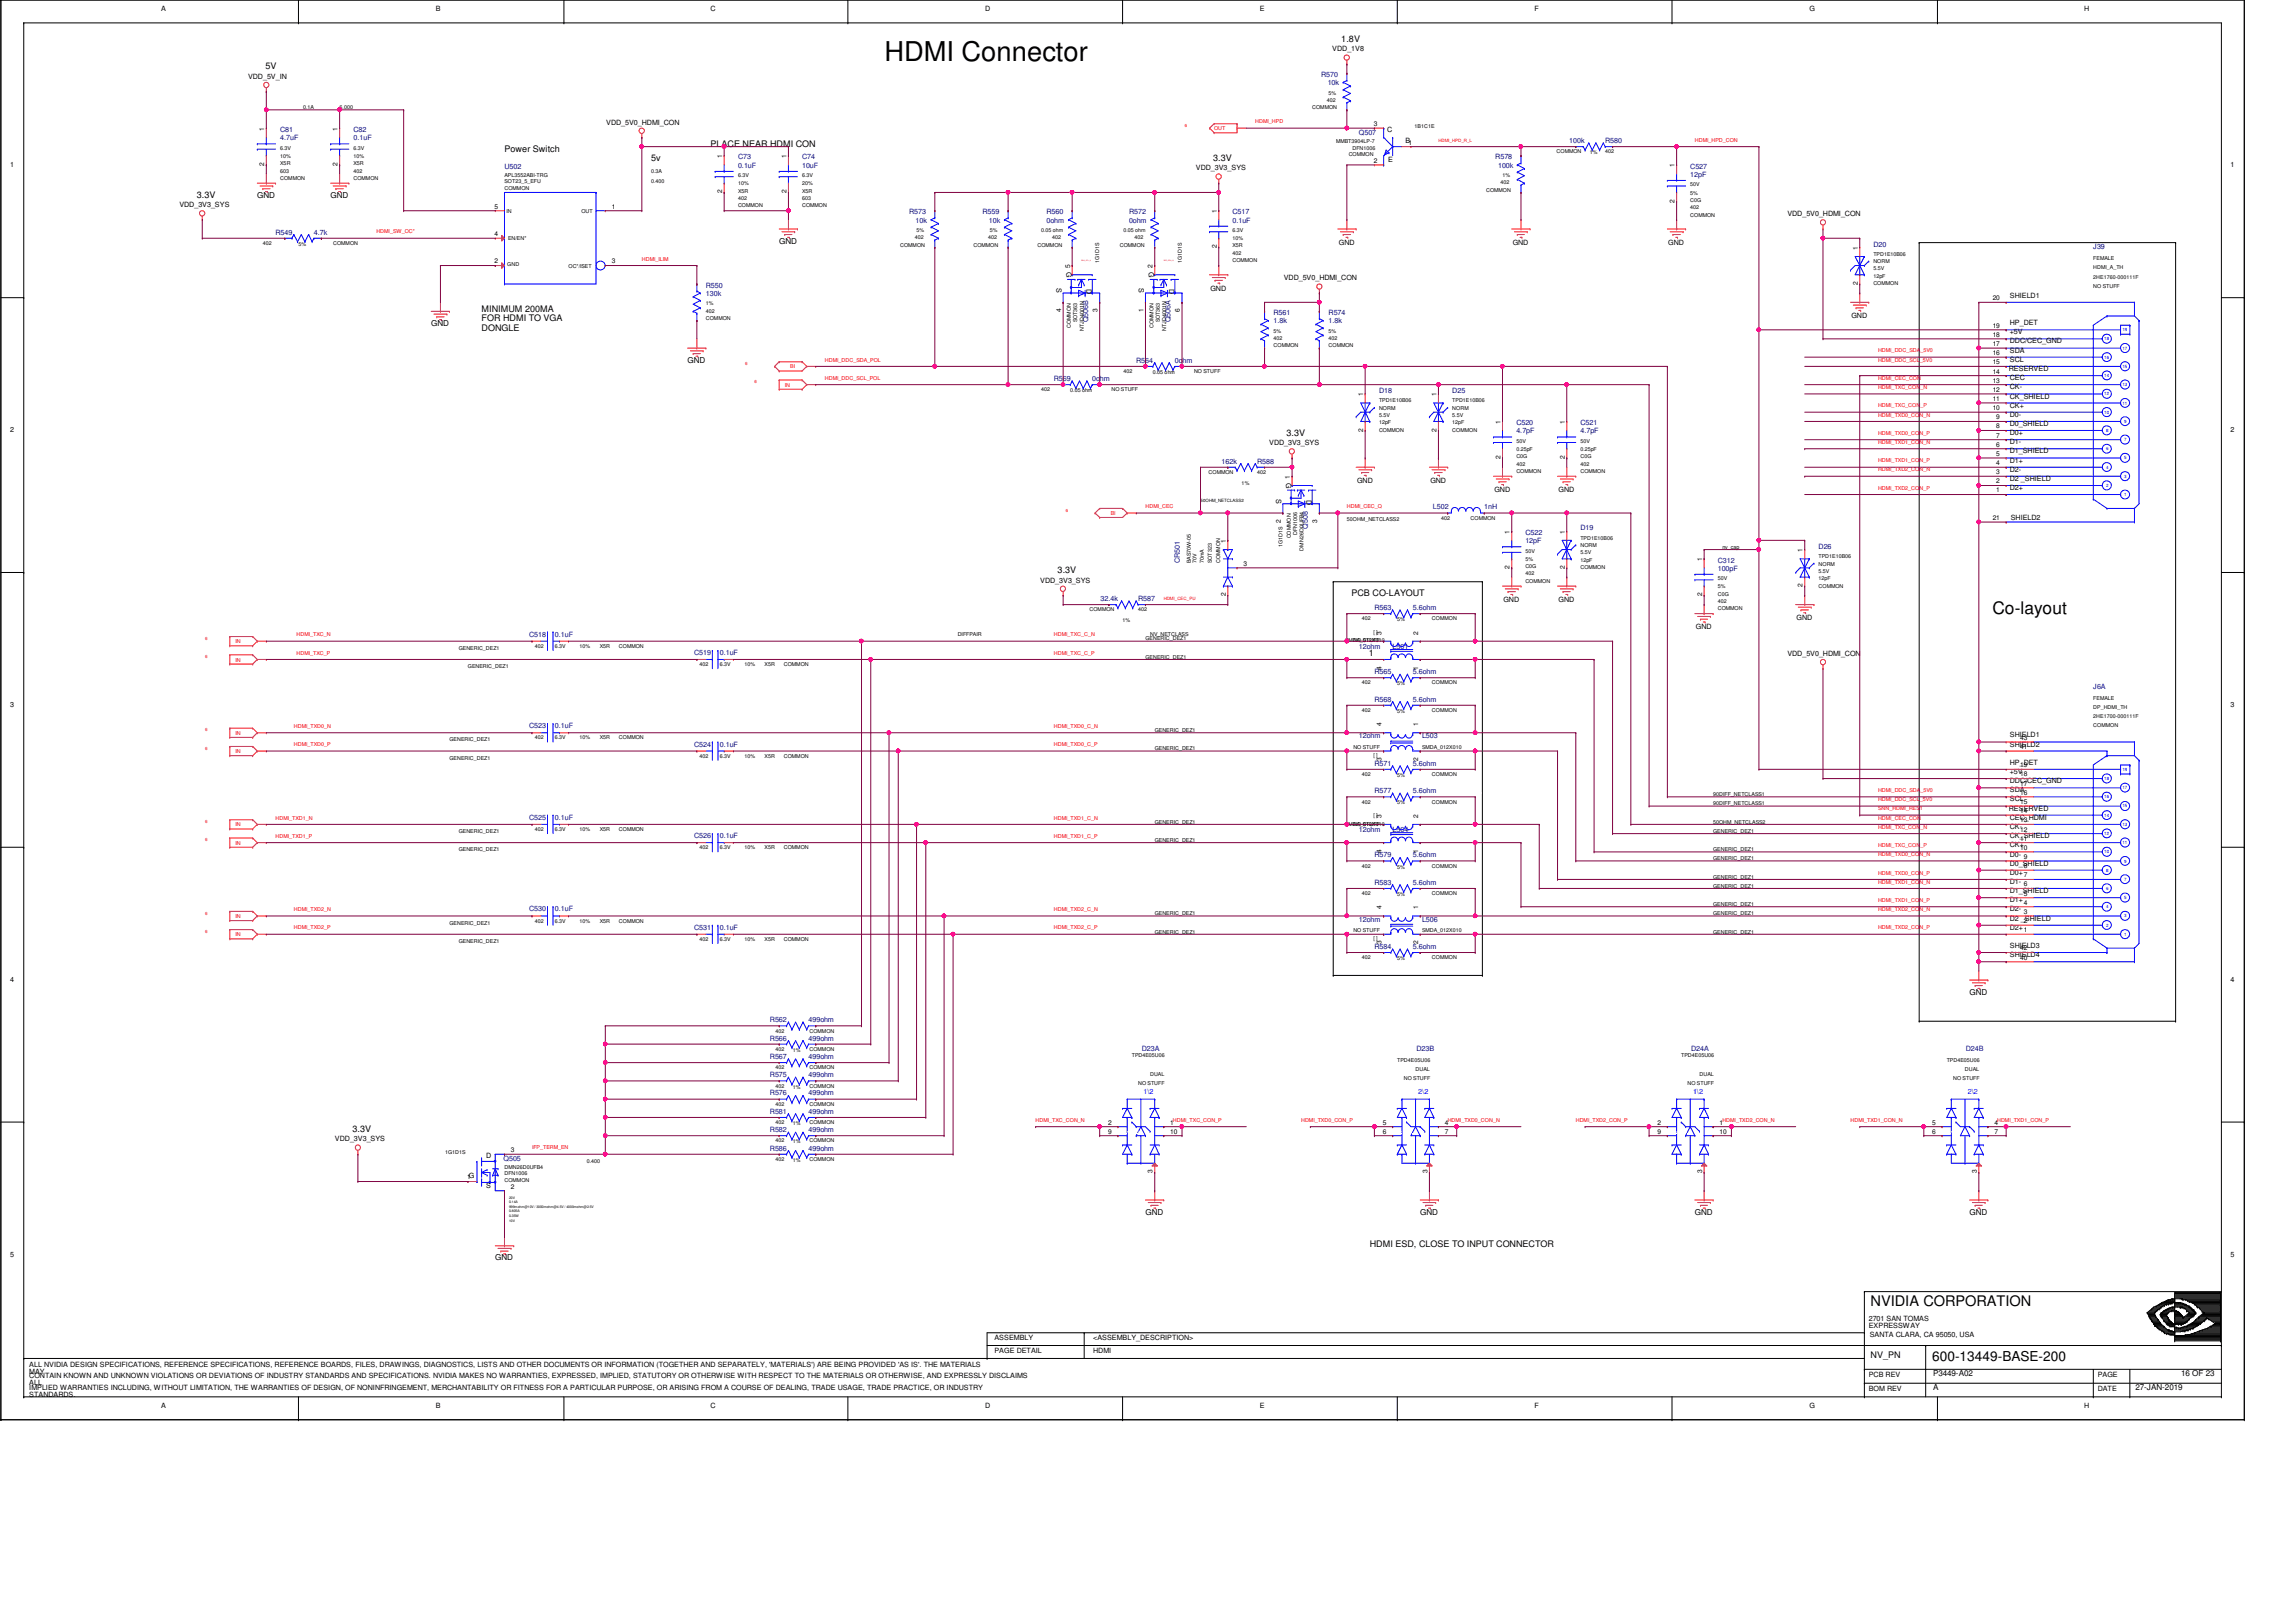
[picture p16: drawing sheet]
<svg xmlns="http://www.w3.org/2000/svg" width="420mm" height="297mm" viewBox="0 0 420 297" stroke-linecap="round" stroke-linejoin="round" font-family="sans-serif">
<defs><g id="words">
<text font-size="5" x="161.9" y="11.2">HDMI Connector</text>
<text font-size="3.2" x="364.8" y="112.3">Co-layout</text>
<text font-size="2.7" x="342.5" y="239">NVIDIA CORPORATION</text>
<text font-size="2.5" x="353.7" y="249">600-13449-BASE-200</text>
<g font-size="1.7">
<text x="245.6" y="7.7">1.8V</text>
<text x="48.6" y="12.7">5V</text>
<text x="92.4" y="27.8">Power Switch</text>
<text x="119.2" y="29.5">5v</text>
<text x="130.1" y="27">PLACE NEAR HDMI CON</text>
<text x="222.1" y="29.5">3.3V</text>
<text x="36" y="36.2">3.3V</text>
<text x="88.2" y="58.8">FOR HDMI TO VGA</text>
<text x="88.2" y="57.1">MINIMUM 200MA</text>
<text x="88.2" y="60.5">DONGLE</text>
<text x="235.5" y="79.8">3.3V</text>
<text x="193.6" y="104.9">3.3V</text>
<text x="247.4" y="109.1">PCB CO-LAYOUT</text>
<text x="250.6" y="120">1</text>
<text x="64.5" y="207.2">3.3V</text>
<text x="250.8" y="228.1">HDMI ESD, CLOSE TO INPUT CONNECTOR</text>
<text x="342.5" y="248.6">NV_PN</text>
</g>
<g font-size="1.5">
<text x="47.1" y="36.2">GND</text>
<text x="60.5" y="36.2">GND</text>
<text x="142.7" y="44.6">GND</text>
<text x="78.9" y="59.7">GND</text>
<text x="125.9" y="66.4">GND</text>
<text x="360.6" y="182.1">GND</text>
<text x="209.7" y="222.3">GND</text>
<text x="260" y="222.3">GND</text>
<text x="310.3" y="222.3">GND</text>
<text x="360.6" y="222.3">GND</text>
<text x="90.7" y="230.7">GND</text>
<text x="353.9" y="251.8">P3449-A02</text>
<text x="399.3" y="251.8">16 OF 23</text>
<text x="353.9" y="254.3">A</text>
<text x="390.9" y="254.3">27-JAN-2019</text>
</g>
<g font-size="1.3">
<text x="29.5" y="2">A</text>
<text x="79.8" y="2">B</text>
<text x="130.1" y="2">C</text>
<text x="180.4" y="2">D</text>
<text x="230.7" y="2">E</text>
<text x="281" y="2">F</text>
<text x="331.2" y="2">G</text>
<text x="381.5" y="2">H</text>
<text x="243.9" y="9.4">VDD_1V8</text>
<text x="45.4" y="14.4">VDD_5V_IN</text>
<text x="111" y="22.8">VDD_5V0_HDMI_CON</text>
<text x="253.9" y="24.2">C</text>
<text x="254.1" y="29.7">E</text>
<text x="257.3" y="26.2">B1</text>
<text x="1.9" y="30.5">1</text>
<text x="218.9" y="31.2">VDD_3V3_SYS</text>
<text x="408.4" y="30.5">1</text>
<text x="32.8" y="37.9">VDD_3V3_SYS</text>
<text x="327.2" y="39.6">VDD_5V0_HDMI_CON</text>
<text x="245.1" y="44.8">GND</text>
<text x="276.9" y="44.8">GND</text>
<text x="305.4" y="44.8">GND</text>
<text x="193.4" y="52.8" transform="rotate(90 193.4 52.8)">S</text>
<text x="195.2" y="49.8" transform="rotate(90 195.2 49.8)">G</text>
<text x="198.9" y="53" transform="rotate(90 198.9 53)">D</text>
<text x="208.5" y="52.8" transform="rotate(90 208.5 52.8)">S</text>
<text x="210.3" y="49.8" transform="rotate(90 210.3 49.8)">G</text>
<text x="214" y="53" transform="rotate(90 214 53)">D</text>
<text x="221.6" y="53.2">GND</text>
<text x="235" y="51.3">VDD_5V0_HDMI_CON</text>
<text x="339" y="58.2">GND</text>
<text x="368" y="59.5">HP_DET</text>
<text x="368" y="54.5">SHIELD1</text>
<text x="368" y="64.6">SDA</text>
<text x="368" y="62.9">DDC/CEC_GND</text>
<text x="368" y="61.2">+5V</text>
<text x="367.8" y="67.9">RESERVED</text>
<text x="368" y="71.2">CK-</text>
<text x="368" y="69.6">CEC</text>
<text x="368" y="66.2">SCL</text>
<text x="368" y="78">D0_SHIELD</text>
<text x="368" y="76.3">D0-</text>
<text x="368" y="74.6">CK+</text>
<text x="368" y="72.9">CK_SHIELD</text>
<text x="1.9" y="79.1">2</text>
<text x="232.4" y="81.5">VDD_3V3_SYS</text>
<text x="368" y="83">D1_SHIELD</text>
<text x="368" y="81.3">D1-</text>
<text x="368" y="79.6">D0+</text>
<text x="408.4" y="79.1">2</text>
<text x="235.5" y="88.3" transform="rotate(90 235.5 88.3)">G</text>
<text x="248.4" y="88.3">GND</text>
<text x="261.9" y="88.3">GND</text>
<text x="368" y="89.7">D2+</text>
<text x="368" y="88">D2 _SHIELD</text>
<text x="368" y="86.4">D2-</text>
<text x="368" y="84.7">D1+</text>
<text x="233.6" y="91.4" transform="rotate(90 233.6 91.4)">S</text>
<text x="239.2" y="91.5" transform="rotate(90 239.2 91.5)">D</text>
<text x="273.6" y="90">GND</text>
<text x="285.3" y="90">GND</text>
<text x="368.1" y="95.1">SHIELD2</text>
<text x="190.4" y="106.6">VDD_3V3_SYS</text>
<text x="275.2" y="110.2">GND</text>
<text x="285.3" y="110.2">GND</text>
<text x="328.9" y="113.5">GND</text>
<text x="310.5" y="115.2">GND</text>
<text x="327.2" y="120.1">VDD_5V0_HDMI_CON</text>
<text x="1.9" y="129.4">3</text>
<text x="408.4" y="129.4">3</text>
<text x="368" y="136.7">SHIELD2</text>
<text x="368" y="135">SHIELD1</text>
<text x="368" y="143.3">DDC/CEC_GND</text>
<text x="368" y="141.6">+5V</text>
<text x="368" y="140">HP_DET</text>
<text x="367.8" y="148.4">RESERVED</text>
<text x="368" y="146.7">SCL</text>
<text x="368" y="145">SDA</text>
<text x="368" y="155.1">CK+</text>
<text x="368" y="153.4">CK_SHIELD</text>
<text x="368" y="151.7">CK-</text>
<text x="368" y="150">CEC_HDMI</text>
<text x="368" y="161.8">D1-</text>
<text x="368" y="160.1">D0+</text>
<text x="368" y="158.4">D0_SHIELD</text>
<text x="368" y="156.8">D0-</text>
<text x="368" y="166.8">D2-</text>
<text x="368" y="165.1">D1+</text>
<text x="368" y="163.4">D1_SHIELD</text>
<text x="368" y="170.2">D2+</text>
<text x="368" y="168.5">D2 _SHIELD</text>
<text x="368" y="173.5">SHIELD3</text>
<text x="1.9" y="179.7">4</text>
<text x="368" y="175.2">SHIELD4</text>
<text x="408.4" y="179.7">4</text>
<text x="61.3" y="208.9">VDD_3V3_SYS</text>
<text x="89" y="211.9">D</text>
<text x="89" y="217.4">S</text>
<text x="1.9" y="230">5</text>
<text x="408.4" y="230">5</text>
<text x="182.1" y="245.3">ASSEMBLY</text>
<text x="200.1" y="245.3">&lt;ASSEMBLY_DESCRIPTION&gt;</text>
<text x="342.1" y="241.8">2701 SAN TOMAS</text>
<text x="342.1" y="243.1">EXPRESSWAY</text>
<text x="342.3" y="244.8">SANTA CLARA, CA 95050, USA</text>
<text x="5.4" y="250.1">ALL NVIDIA DESIGN SPECIFICATIONS, REFERENCE SPECIFICATIONS, REFERENCE BOARDS, FILES, DRAWINGS, DIAGNOSTICS, LISTS AND OTHER DOCUMENTS OR INFORMATION (TOGETHER AND SEPARATELY, 'MATERIALS') ARE BEING PROVIDED 'AS IS'. THE MATERIALS</text>
<text x="5.4" y="251.5">MAY</text>
<text x="182.1" y="247.6">PAGE DETAIL</text>
<text x="200.1" y="247.6">HDMI</text>
<text x="342.1" y="252">PCB REV</text>
<text x="384" y="252">PAGE</text>
<text x="5.4" y="252.1">CONTAIN KNOWN AND UNKNOWN VIOLATIONS OR DEVIATIONS OF INDUSTRY STANDARDS AND SPECIFICATIONS. NVIDIA MAKES NO WARRANTIES, EXPRESSED, IMPLIED, STATUTORY OR OTHERWISE WITH RESPECT TO THE MATERIALS OR OTHERWISE, AND EXPRESSLY DISCLAIMS</text>
<text x="5.4" y="253.5">ALL</text>
<text x="5.4" y="254.3">IMPLIED WARRANTIES INCLUDING, WITHOUT LIMITATION, THE WARRANTIES OF DESIGN, OF NONINFRINGEMENT, MERCHANTABILITY OR FITNESS FOR A PARTICULAR PURPOSE, OR ARISING FROM A COURSE OF DEALING, TRADE USAGE, TRADE PRACTICE, OR INDUSTRY</text>
<text x="5.4" y="255.7">STANDARDS.</text>
<text x="29.5" y="257.7">A</text>
<text x="79.8" y="257.7">B</text>
<text x="130.1" y="257.7">C</text>
<text x="180.4" y="257.7">D</text>
<text x="230.7" y="257.7">E</text>
<text x="281" y="257.7">F</text>
<text x="331.2" y="257.7">G</text>
<text x="342.1" y="254.5">BOM REV</text>
<text x="381.5" y="257.7">H</text>
<text x="384" y="254.5">DATE</text>
</g>
<g font-size="1.3" fill="#000080">
<text x="241.9" y="14.1">R570</text>
<text x="243.1" y="15.6">10k</text>
<text x="51.3" y="24.2">C81</text>
<text x="51.3" y="25.7">4.7uF</text>
<text x="64.7" y="24.2">C82</text>
<text x="64.7" y="25.7">0.1uF</text>
<text x="135.1" y="29.2">C73</text>
<text x="146.8" y="29.2">C74</text>
<text x="248.8" y="24.6">Q507</text>
<text x="273.8" y="29.2">R578</text>
<text x="287.3" y="26.2">100k</text>
<text x="293.9" y="26.2">R580</text>
<text x="92.4" y="30.9">U502</text>
<text x="135.1" y="30.7">0.1uF</text>
<text x="146.8" y="30.7">10uF</text>
<text x="274.3" y="30.7">100k</text>
<text x="309.4" y="30.9">C527</text>
<text x="309.4" y="32.4">12pF</text>
<text x="166.4" y="39.2">R573</text>
<text x="167.6" y="40.8">10k</text>
<text x="179.9" y="39.2">R559</text>
<text x="181" y="40.8">10k</text>
<text x="191.6" y="39.2">R560</text>
<text x="191.6" y="40.8">0ohm</text>
<text x="206.7" y="39.2">R572</text>
<text x="206.7" y="40.8">0ohm</text>
<text x="225.6" y="39.2">C517</text>
<text x="225.6" y="40.8">0.1uF</text>
<text x="50.5" y="42.9">R549</text>
<text x="57.5" y="42.9">4.7k</text>
<text x="343" y="45.1">D20</text>
<text x="383.2" y="45.6">J39</text>
<text x="129.2" y="52.7">R550</text>
<text x="129.2" y="54.1">130k</text>
<text x="199.2" y="59" transform="rotate(-90 199.2 59)">Q506B</text>
<text x="214.3" y="59" transform="rotate(-90 214.3 59)">Q506A</text>
<text x="233.2" y="57.7">R561</text>
<text x="233.2" y="59.2">1.8k</text>
<text x="243.2" y="57.7">R574</text>
<text x="243.2" y="59.2">1.8k</text>
<text x="192.9" y="69.8">R569</text>
<text x="200" y="69.8">0ohm</text>
<text x="208" y="66.4">R564</text>
<text x="215.1" y="66.4">0ohm</text>
<text x="252.5" y="71.9">D18</text>
<text x="265.9" y="71.9">D25</text>
<text x="277.6" y="77.8">C520</text>
<text x="289.3" y="77.8">C521</text>
<text x="277.6" y="79.3">4.7pF</text>
<text x="289.3" y="79.3">4.7pF</text>
<text x="223.6" y="84.8">162k</text>
<text x="230.2" y="84.8">R588</text>
<text x="262.3" y="93.2">L502</text>
<text x="271.7" y="93.2">1nH</text>
<text x="239.4" y="96.7" transform="rotate(-90 239.4 96.7)">Q508</text>
<text x="279.3" y="97.9">C522</text>
<text x="279.3" y="99.4">12pF</text>
<text x="289.3" y="97.1">D19</text>
<text x="332.9" y="100.4">D26</text>
<text x="216" y="103.1" transform="rotate(-90 216 103.1)">CR501</text>
<text x="314.5" y="103">C312</text>
<text x="314.5" y="104.4">100pF</text>
<text x="201.5" y="110">32.4k</text>
<text x="208.4" y="110">R587</text>
<text x="251.6" y="111.7">R563</text>
<text x="258.6" y="111.7">5.6ohm</text>
<text x="96.9" y="116.5">C518</text>
<text x="101.6" y="116.5">0.1uF</text>
<text x="127.1" y="119.9">C519</text>
<text x="131.8" y="119.9">0.1uF</text>
<text x="248.8" y="118.7">12ohm</text>
<text x="255" y="118.7">L501</text>
<text x="251.6" y="123.4">R565</text>
<text x="258.6" y="123.4">5.6ohm</text>
<text x="251.6" y="128.4">R568</text>
<text x="258.6" y="128.4">5.6ohm</text>
<text x="383.2" y="126.1">J6A</text>
<text x="96.9" y="133.3">C523</text>
<text x="101.6" y="133.3">0.1uF</text>
<text x="127.1" y="136.7">C524</text>
<text x="131.8" y="136.7">0.1uF</text>
<text x="248.8" y="135.1">12ohm</text>
<text x="260.3" y="135.1">L503</text>
<text x="251.6" y="140.2">R571</text>
<text x="258.6" y="140.2">5.6ohm</text>
<text x="251.6" y="145.2">R577</text>
<text x="258.6" y="145.2">5.6ohm</text>
<text x="96.9" y="150">C525</text>
<text x="101.6" y="150">0.1uF</text>
<text x="127.1" y="153.4">C526</text>
<text x="131.8" y="153.4">0.1uF</text>
<text x="248.8" y="152.2">12ohm</text>
<text x="255" y="152.2">L504</text>
<text x="251.6" y="162">R583</text>
<text x="251.6" y="156.9">R579</text>
<text x="258.6" y="162">5.6ohm</text>
<text x="258.6" y="156.9">5.6ohm</text>
<text x="96.9" y="166.8">C530</text>
<text x="101.6" y="166.8">0.1uF</text>
<text x="127.1" y="170.2">C531</text>
<text x="131.8" y="170.2">0.1uF</text>
<text x="248.8" y="168.7">12ohm</text>
<text x="251.6" y="173.7">R584</text>
<text x="258.6" y="173.7">5.6ohm</text>
<text x="260.3" y="168.7">L506</text>
<text x="141" y="190.5">R566</text>
<text x="141" y="187.1">R562</text>
<text x="148" y="190.5">499ohm</text>
<text x="148" y="187.1">499ohm</text>
<text x="141" y="197.1">R575</text>
<text x="141" y="193.8">R567</text>
<text x="148" y="193.8">499ohm</text>
<text x="148" y="197.1">499ohm</text>
<text x="209" y="192.3">D23A</text>
<text x="259.3" y="192.3">D23B</text>
<text x="309.6" y="192.3">D24A</text>
<text x="359.9" y="192.3">D24B</text>
<text x="141" y="203.9">R581</text>
<text x="141" y="200.5">R576</text>
<text x="148" y="203.9">499ohm</text>
<text x="148" y="200.5">499ohm</text>
<text x="141" y="207.2">R582</text>
<text x="148" y="207.2">499ohm</text>
<text x="92.2" y="212.4">Q505</text>
<text x="141" y="210.6">R586</text>
<text x="148" y="210.6">499ohm</text>
</g>
<g font-size="1.3" fill="#00f">
<text x="209.4" y="200.2">1\2</text>
<text x="259.7" y="200.2">2\2</text>
<text x="310" y="200.2">1\2</text>
<text x="360.2" y="200.2">2\2</text>
</g>
<g font-size="1.2">
<text x="48.4" y="24" transform="rotate(-90 48.4 24)">1</text>
<text x="61.8" y="24" transform="rotate(-90 61.8 24)">1</text>
<text x="251.5" y="23.1">3</text>
<text x="132.2" y="29" transform="rotate(-90 132.2 29)">1</text>
<text x="144" y="29" transform="rotate(-90 144 29)">1</text>
<text x="251.5" y="29.8">2</text>
<text x="48.4" y="30.4" transform="rotate(-90 48.4 30.4)">2</text>
<text x="61.8" y="30.4" transform="rotate(-90 61.8 30.4)">2</text>
<text x="132.2" y="35.4" transform="rotate(-90 132.2 35.4)">2</text>
<text x="144" y="35.4" transform="rotate(-90 144 35.4)">2</text>
<text x="306.6" y="30.6" transform="rotate(-90 306.6 30.6)">1</text>
<text x="90.5" y="38.2">5</text>
<text x="112" y="38.2">1</text>
<text x="222.7" y="39" transform="rotate(-90 222.7 39)">1</text>
<text x="306.6" y="37.1" transform="rotate(-90 306.6 37.1)">2</text>
<text x="90.5" y="43.2">4</text>
<text x="222.7" y="45.5" transform="rotate(-90 222.7 45.5)">2</text>
<text x="340.1" y="45.8" transform="rotate(-90 340.1 45.8)">1</text>
<text x="90.5" y="48.2">2</text>
<text x="112" y="48.2">3</text>
<text x="195.9" y="49.1" transform="rotate(-90 195.9 49.1)">5</text>
<text x="211" y="49.1" transform="rotate(-90 211 49.1)">2</text>
<text x="340.1" y="52.2" transform="rotate(-90 340.1 52.2)">2</text>
<text x="194.3" y="57.2" transform="rotate(-90 194.3 57.2)">4</text>
<text x="200.9" y="57.2" transform="rotate(-90 200.9 57.2)">3</text>
<text x="209.3" y="57.2" transform="rotate(-90 209.3 57.2)">1</text>
<text x="216" y="57.2" transform="rotate(-90 216 57.2)">6</text>
<text x="364.8" y="60">19</text>
<text x="364.8" y="54.9">20</text>
<text x="364.8" y="65">16</text>
<text x="364.8" y="63.3">17</text>
<text x="364.8" y="61.6">18</text>
<text x="364.8" y="71.7">12</text>
<text x="364.8" y="70">13</text>
<text x="364.8" y="68.4">14</text>
<text x="364.8" y="66.7">15</text>
<text x="249.5" y="72.6" transform="rotate(-90 249.5 72.6)">1</text>
<text x="263" y="72.6" transform="rotate(-90 263 72.6)">1</text>
<text x="274.7" y="77.6" transform="rotate(-90 274.7 77.6)">1</text>
<text x="286.5" y="77.6" transform="rotate(-90 286.5 77.6)">1</text>
<text x="364.8" y="75.1">10</text>
<text x="364.8" y="73.4">11</text>
<text x="365.5" y="76.8">9</text>
<text x="249.5" y="79" transform="rotate(-90 249.5 79)">2</text>
<text x="263" y="79" transform="rotate(-90 263 79)">2</text>
<text x="274.7" y="84" transform="rotate(-90 274.7 84)">2</text>
<text x="286.5" y="84" transform="rotate(-90 286.5 84)">2</text>
<text x="365.5" y="83.4">5</text>
<text x="365.5" y="81.7">6</text>
<text x="365.5" y="80.1">7</text>
<text x="365.5" y="78.4">8</text>
<text x="236.2" y="87.7" transform="rotate(-90 236.2 87.7)">1</text>
<text x="365.5" y="88.5">2</text>
<text x="365.5" y="86.8">3</text>
<text x="365.5" y="85.1">4</text>
<text x="234.5" y="95.8" transform="rotate(-90 234.5 95.8)">2</text>
<text x="241.2" y="95.8" transform="rotate(-90 241.2 95.8)">3</text>
<text x="364.8" y="95.2">21</text>
<text x="365.5" y="90.1">1</text>
<text x="224.4" y="99.4" transform="rotate(-90 224.4 99.4)">1</text>
<text x="276.4" y="97.7" transform="rotate(-90 276.4 97.7)">1</text>
<text x="286.5" y="97.7" transform="rotate(-90 286.5 97.7)">1</text>
<text x="330" y="101.1" transform="rotate(-90 330 101.1)">1</text>
<text x="227.7" y="103.5">3</text>
<text x="276.4" y="104.1" transform="rotate(-90 276.4 104.1)">2</text>
<text x="286.5" y="104.1" transform="rotate(-90 286.5 104.1)">2</text>
<text x="311.6" y="102.7" transform="rotate(-90 311.6 102.7)">1</text>
<text x="330" y="107.5" transform="rotate(-90 330 107.5)">2</text>
<text x="224.4" y="109.1" transform="rotate(-90 224.4 109.1)">2</text>
<text x="311.6" y="109.1" transform="rotate(-90 311.6 109.1)">2</text>
<text x="252.9" y="116.2" transform="rotate(-90 252.9 116.2)">3</text>
<text x="259.6" y="116.2" transform="rotate(-90 259.6 116.2)">2</text>
<text x="252.9" y="122.6" transform="rotate(-90 252.9 122.6)">4</text>
<text x="259.6" y="122.6" transform="rotate(-90 259.6 122.6)">1</text>
<text x="252.9" y="132.9" transform="rotate(-90 252.9 132.9)">4</text>
<text x="259.6" y="132.9" transform="rotate(-90 259.6 132.9)">1</text>
<text x="369.9" y="137.1">41</text>
<text x="369.9" y="135.4">43</text>
<text x="252.9" y="139.3" transform="rotate(-90 252.9 139.3)">3</text>
<text x="259.6" y="139.3" transform="rotate(-90 259.6 139.3)">2</text>
<text x="369.9" y="143.8">17</text>
<text x="369.9" y="142.1">18</text>
<text x="369.9" y="140.4">19</text>
<text x="252.9" y="149.7" transform="rotate(-90 252.9 149.7)">3</text>
<text x="259.6" y="149.7" transform="rotate(-90 259.6 149.7)">2</text>
<text x="369.9" y="148.8">14</text>
<text x="369.9" y="147.2">15</text>
<text x="369.9" y="145.5">16</text>
<text x="369.9" y="155.5">10</text>
<text x="369.9" y="153.8">11</text>
<text x="369.9" y="152.2">12</text>
<text x="369.9" y="150.5">13</text>
<text x="252.9" y="156.1" transform="rotate(-90 252.9 156.1)">4</text>
<text x="259.6" y="156.1" transform="rotate(-90 259.6 156.1)">1</text>
<text x="370.5" y="160.6">7</text>
<text x="370.5" y="158.9">8</text>
<text x="370.5" y="157.2">9</text>
<text x="252.9" y="166.5" transform="rotate(-90 252.9 166.5)">4</text>
<text x="259.6" y="166.5" transform="rotate(-90 259.6 166.5)">1</text>
<text x="370.5" y="167.3">3</text>
<text x="370.5" y="165.6">4</text>
<text x="370.5" y="163.9">5</text>
<text x="370.5" y="162.2">6</text>
<text x="252.9" y="172.8" transform="rotate(-90 252.9 172.8)">3</text>
<text x="259.6" y="172.8" transform="rotate(-90 259.6 172.8)">2</text>
<text x="369.9" y="173.9">42</text>
<text x="370.5" y="170.6">1</text>
<text x="370.5" y="169">2</text>
<text x="369.9" y="175.6">40</text>
<text x="202.8" y="205.8">2</text>
<text x="202.8" y="207.5">9</text>
<text x="214.2" y="205.8">1</text>
<text x="214.2" y="207.5">10</text>
<text x="253.1" y="205.8">5</text>
<text x="253.1" y="207.5">6</text>
<text x="264.5" y="205.8">4</text>
<text x="264.5" y="207.5">7</text>
<text x="303.4" y="205.8">2</text>
<text x="303.4" y="207.5">9</text>
<text x="314.8" y="205.8">1</text>
<text x="314.8" y="207.5">10</text>
<text x="353.7" y="205.8">5</text>
<text x="353.7" y="207.5">6</text>
<text x="365.1" y="205.8">4</text>
<text x="365.1" y="207.5">7</text>
<text x="85.5" y="215.9">1G</text>
<text x="93.5" y="210.9">3</text>
<text x="211" y="214.8" transform="rotate(-90 211 214.8)">3</text>
<text x="261.3" y="214.8" transform="rotate(-90 261.3 214.8)">3</text>
<text x="311.6" y="214.8" transform="rotate(-90 311.6 214.8)">3</text>
<text x="361.9" y="214.8" transform="rotate(-90 361.9 214.8)">3</text>
<text x="93.5" y="217.6">2</text>
</g>
<g font-size="1">
<text x="243.2" y="17.3">5%</text>
<text x="55.5" y="20">0.1A</text>
<text x="62.2" y="20">6.000</text>
<text x="240.2" y="20">COMMON</text>
<text x="242.9" y="18.7">402</text>
<text x="259" y="23.4">1B1C1E</text>
<text x="51.3" y="27.4">6.3V</text>
<text x="51.3" y="28.9">10%</text>
<text x="64.7" y="27.4">6.3V</text>
<text x="64.7" y="28.9">10%</text>
<text x="244.6" y="26.2">MMBT3904LP-7</text>
<text x="246.9" y="28.5">COMMON</text>
<text x="247.6" y="27.4">DFN1006</text>
<text x="285" y="28.1">COMMON</text>
<text x="291" y="28.2">1%</text>
<text x="293.9" y="28.1">402</text>
<text x="51.3" y="32.9">COMMON</text>
<text x="51.3" y="31.6">603</text>
<text x="51.3" y="30.2">X5R</text>
<text x="64.7" y="31.6">402</text>
<text x="64.7" y="30.2">X5R</text>
<text x="64.7" y="32.9">COMMON</text>
<text x="92.4" y="33.6">SOT23_5_EFU</text>
<text x="92.4" y="34.8">COMMON</text>
<text x="92.4" y="32.4">APL3552ABI-TRG</text>
<text x="119.2" y="33.4">0.400</text>
<text x="119.2" y="31.7">0.3A</text>
<text x="135.1" y="32.4">6.3V</text>
<text x="135.1" y="33.9">10%</text>
<text x="135.1" y="35.3">X5R</text>
<text x="146.8" y="35.3">X5R</text>
<text x="146.8" y="33.9">20%</text>
<text x="146.8" y="32.4">6.3V</text>
<text x="272.1" y="35.1">COMMON</text>
<text x="274.7" y="33.7">402</text>
<text x="275.1" y="32.4">1%</text>
<text x="309.4" y="35.6">5%</text>
<text x="309.4" y="34.1">50V</text>
<text x="92.7" y="38.9">IN</text>
<text x="106.5" y="38.9">OUT</text>
<text x="135.1" y="37.9">COMMON</text>
<text x="135.1" y="36.6">402</text>
<text x="146.8" y="37.9">COMMON</text>
<text x="146.8" y="36.6">603</text>
<text x="309.4" y="38.3">402</text>
<text x="309.4" y="39.6">COMMON</text>
<text x="309.4" y="36.9">C0G</text>
<text x="48.1" y="44.8">402</text>
<text x="54.6" y="45">5%</text>
<text x="61" y="44.8">COMMON</text>
<text x="93" y="44">EN/EN*</text>
<text x="164.8" y="45.1">COMMON</text>
<text x="167.5" y="43.8">402</text>
<text x="167.8" y="42.5">5%</text>
<text x="178.2" y="45.1">COMMON</text>
<text x="180.9" y="43.8">402</text>
<text x="181.2" y="42.5">5%</text>
<text x="189.9" y="45.1">COMMON</text>
<text x="190.6" y="42.5">0.05 ohm</text>
<text x="192.6" y="43.8">402</text>
<text x="205" y="45.1">COMMON</text>
<text x="205.7" y="42.5">0.05 ohm</text>
<text x="207.7" y="43.8">402</text>
<text x="225.6" y="46.7">402</text>
<text x="225.6" y="45.3">X5R</text>
<text x="225.6" y="44">10%</text>
<text x="225.6" y="42.5">6.3V</text>
<text x="343" y="46.8">TPD1E10B06</text>
<text x="383.2" y="47.7">FEMALE</text>
<text x="92.9" y="48.7">GND</text>
<text x="104.1" y="49">OC*/ISET</text>
<text x="201.2" y="48.1" transform="rotate(-90 201.2 48.1)">1G1D1S</text>
<text x="216.4" y="48.1" transform="rotate(-90 216.4 48.1)">1G1D1S</text>
<text x="225.6" y="48">COMMON</text>
<text x="343" y="48.2">NORM</text>
<text x="343" y="49.5">5.5V</text>
<text x="343" y="52.2">COMMON</text>
<text x="343" y="50.8">12pF</text>
<text x="383.2" y="49.3">HDMI_A_TH</text>
<text x="383.2" y="51">2HE1760-000111F</text>
<text x="383.2" y="52.7">NO STUFF</text>
<text x="129.2" y="55.9">1%</text>
<text x="129.2" y="57.2">402</text>
<text x="129.2" y="58.5">COMMON</text>
<text x="197.2" y="59" transform="rotate(-90 197.2 59)">SOT363</text>
<text x="212.3" y="59" transform="rotate(-90 212.3 59)">SOT363</text>
<text x="196" y="60" transform="rotate(-90 196 60)">COMMON</text>
<text x="198.4" y="60.5" transform="rotate(-90 198.4 60.5)">NTJD4001N</text>
<text x="211.1" y="60" transform="rotate(-90 211.1 60)">COMMON</text>
<text x="213.5" y="60.5" transform="rotate(-90 213.5 60.5)">NTJD4001N</text>
<text x="233.2" y="63.6">COMMON</text>
<text x="233.2" y="62.2">402</text>
<text x="233.2" y="60.9">5%</text>
<text x="243.2" y="63.6">COMMON</text>
<text x="243.2" y="62.2">402</text>
<text x="243.2" y="60.9">5%</text>
<text x="190.6" y="71.6">402</text>
<text x="195.9" y="71.8">0.05 ohm</text>
<text x="203.5" y="71.6">NO STUFF</text>
<text x="205.7" y="68.3">402</text>
<text x="211.1" y="68.5">0.05 ohm</text>
<text x="218.6" y="68.3">NO STUFF</text>
<text x="252.5" y="77.7">12pF</text>
<text x="252.5" y="73.7">TPD1E10B06</text>
<text x="252.5" y="76.3">5.5V</text>
<text x="252.5" y="75">NORM</text>
<text x="265.9" y="77.7">12pF</text>
<text x="265.9" y="76.3">5.5V</text>
<text x="265.9" y="75">NORM</text>
<text x="265.9" y="73.7">TPD1E10B06</text>
<text x="252.5" y="79">COMMON</text>
<text x="265.9" y="79">COMMON</text>
<text x="277.6" y="81">50V</text>
<text x="277.6" y="83.9">C0G</text>
<text x="277.6" y="82.5">0.25pF</text>
<text x="289.3" y="81">50V</text>
<text x="289.3" y="82.5">0.25pF</text>
<text x="289.3" y="83.9">C0G</text>
<text x="221.3" y="86.7">COMMON</text>
<text x="227.3" y="88.7">1%</text>
<text x="230.2" y="86.7">402</text>
<text x="277.6" y="85.2">402</text>
<text x="277.6" y="86.6">COMMON</text>
<text x="289.3" y="86.6">COMMON</text>
<text x="289.3" y="85.2">402</text>
<text x="246.6" y="95.4">50OHM_NETCLASS2</text>
<text x="263.9" y="95.1">402</text>
<text x="269.2" y="95.1">COMMON</text>
<text x="234.8" y="100.1" transform="rotate(-90 234.8 100.1)">1G1D1S</text>
<text x="236.3" y="98.6" transform="rotate(-90 236.3 98.6)">COMMON</text>
<text x="237.5" y="97.9" transform="rotate(-90 237.5 97.9)">DFN1006</text>
<text x="238.6" y="100.8" transform="rotate(-90 238.6 100.8)">DMN26D0UFB4</text>
<text x="279.3" y="101.1">50V</text>
<text x="289.3" y="100.1">NORM</text>
<text x="289.3" y="98.8">TPD1E10B06</text>
<text x="289.3" y="101.5">5.5V</text>
<text x="315.3" y="100.5">nv_cap</text>
<text x="218" y="103.1" transform="rotate(-90 218 103.1)">BAS70W-05</text>
<text x="219" y="103.1" transform="rotate(-90 219 103.1)">70V</text>
<text x="220.4" y="103.1" transform="rotate(-90 220.4 103.1)">70mA</text>
<text x="221.9" y="103.1" transform="rotate(-90 221.9 103.1)">SOT323</text>
<text x="223.4" y="103.1" transform="rotate(-90 223.4 103.1)">COMMON</text>
<text x="279.3" y="104">C0G</text>
<text x="279.3" y="102.7">5%</text>
<text x="279.3" y="106.7">COMMON</text>
<text x="279.3" y="105.3">402</text>
<text x="289.3" y="102.8">12pF</text>
<text x="289.3" y="104.1">COMMON</text>
<text x="314.5" y="107.7">5%</text>
<text x="314.5" y="106.2">50V</text>
<text x="332.9" y="102.2">TPD1E10B06</text>
<text x="332.9" y="107.5">COMMON</text>
<text x="332.9" y="103.5">NORM</text>
<text x="332.9" y="104.8">5.5V</text>
<text x="332.9" y="106.2">12pF</text>
<text x="199.5" y="111.9">COMMON</text>
<text x="205.5" y="113.9">1%</text>
<text x="208.4" y="111.9">402</text>
<text x="249.3" y="113.5">402</text>
<text x="255.8" y="113.7">5%</text>
<text x="262.2" y="113.5">COMMON</text>
<text x="314.5" y="111.7">COMMON</text>
<text x="314.5" y="110.4">402</text>
<text x="314.5" y="109">C0G</text>
<text x="84" y="118.9">GENERIC_DEZ1</text>
<text x="97.9" y="118.6">402</text>
<text x="101.6" y="118.6">6.3V</text>
<text x="106.1" y="118.6">10%</text>
<text x="109.8" y="118.6">X5R</text>
<text x="113.3" y="118.6">COMMON</text>
<text x="175.3" y="116.4">DIFFPAIR</text>
<text x="209.7" y="117.2">GENERIC_DEZ1</text>
<text x="210.6" y="116.4">NV_NETCLASS</text>
<text x="246.2" y="117.6">SMDA_012X010</text>
<text x="247.8" y="117.6">NO STUFF</text>
<text x="251.4" y="116.1">[ ]</text>
<text x="85.7" y="122.3">GENERIC_DEZ1</text>
<text x="128" y="121.9">402</text>
<text x="131.8" y="121.9">6.3V</text>
<text x="136.3" y="121.9">10%</text>
<text x="140" y="121.9">X5R</text>
<text x="143.5" y="121.9">COMMON</text>
<text x="209.7" y="120.6">GENERIC_DEZ1</text>
<text x="249.3" y="125.3">402</text>
<text x="255.8" y="125.4">5%</text>
<text x="262.2" y="125.3">COMMON</text>
<text x="249.3" y="130.3">402</text>
<text x="255.8" y="130.5">5%</text>
<text x="262.2" y="130.3">COMMON</text>
<text x="383.2" y="128.1">FEMALE</text>
<text x="383.2" y="131.5">2HE1700-000111F</text>
<text x="383.2" y="129.8">DP_HDMI_TH</text>
<text x="82.3" y="135.7">GENERIC_DEZ1</text>
<text x="97.9" y="135.3">402</text>
<text x="101.6" y="135.3">6.3V</text>
<text x="106.1" y="135.3">10%</text>
<text x="109.8" y="135.3">X5R</text>
<text x="113.3" y="135.3">COMMON</text>
<text x="211.4" y="134">GENERIC_DEZ1</text>
<text x="211.4" y="137.3">GENERIC_DEZ1</text>
<text x="247.8" y="137">NO STUFF</text>
<text x="260.3" y="137">SMDA_012X010</text>
<text x="383.2" y="133.1">COMMON</text>
<text x="82.3" y="139">GENERIC_DEZ1</text>
<text x="128" y="138.7">402</text>
<text x="131.8" y="138.7">6.3V</text>
<text x="136.3" y="138.7">10%</text>
<text x="140" y="138.7">X5R</text>
<text x="143.5" y="138.7">COMMON</text>
<text x="249.3" y="142">402</text>
<text x="251.4" y="138.5">[ ]</text>
<text x="255.8" y="142.2">5%</text>
<text x="262.2" y="142">COMMON</text>
<text x="249.3" y="147.1">402</text>
<text x="251.4" y="149.6">[ ]</text>
<text x="255.8" y="147.2">5%</text>
<text x="262.2" y="147.1">COMMON</text>
<text x="313.6" y="147.4">90DIFF_NETCLASS1</text>
<text x="313.6" y="145.7">90DIFF_NETCLASS1</text>
<text x="84" y="152.4">GENERIC_DEZ1</text>
<text x="84" y="155.8">GENERIC_DEZ1</text>
<text x="97.9" y="152.1">402</text>
<text x="101.6" y="152.1">6.3V</text>
<text x="106.1" y="152.1">10%</text>
<text x="109.8" y="152.1">X5R</text>
<text x="113.3" y="152.1">COMMON</text>
<text x="128" y="155.4">402</text>
<text x="131.8" y="155.4">6.3V</text>
<text x="136.3" y="155.4">10%</text>
<text x="140" y="155.4">X5R</text>
<text x="143.5" y="155.4">COMMON</text>
<text x="211.4" y="150.7">GENERIC_DEZ1</text>
<text x="211.4" y="154.1">GENERIC_DEZ1</text>
<text x="246.2" y="151.1">SMDA_012X010</text>
<text x="247.8" y="151.1">NO STUFF</text>
<text x="313.6" y="150.7">50OHM_NETCLASS2</text>
<text x="313.6" y="152.4">GENERIC_DEZ1</text>
<text x="313.6" y="155.8">GENERIC_DEZ1</text>
<text x="249.3" y="158.8">402</text>
<text x="255.8" y="159">5%</text>
<text x="262.2" y="158.8">COMMON</text>
<text x="313.6" y="157.5">GENERIC_DEZ1</text>
<text x="313.6" y="160.8">GENERIC_DEZ1</text>
<text x="211.4" y="167.5">GENERIC_DEZ1</text>
<text x="249.3" y="163.8">402</text>
<text x="255.8" y="164">5%</text>
<text x="262.2" y="163.8">COMMON</text>
<text x="313.6" y="162.5">GENERIC_DEZ1</text>
<text x="313.6" y="165.9">GENERIC_DEZ1</text>
<text x="313.6" y="167.5">GENERIC_DEZ1</text>
<text x="82.3" y="169.2">GENERIC_DEZ1</text>
<text x="84" y="172.6">GENERIC_DEZ1</text>
<text x="97.9" y="168.9">402</text>
<text x="101.6" y="168.9">6.3V</text>
<text x="106.1" y="168.9">10%</text>
<text x="109.8" y="168.9">X5R</text>
<text x="113.3" y="168.9">COMMON</text>
<text x="128" y="172.2">402</text>
<text x="131.8" y="172.2">6.3V</text>
<text x="136.3" y="172.2">10%</text>
<text x="140" y="172.2">X5R</text>
<text x="143.5" y="172.2">COMMON</text>
<text x="211.4" y="170.9">GENERIC_DEZ1</text>
<text x="247.8" y="170.6">NO STUFF</text>
<text x="251.4" y="172">[ ]</text>
<text x="260.3" y="170.6">SMDA_012X010</text>
<text x="313.6" y="170.9">GENERIC_DEZ1</text>
<text x="249.3" y="175.6">402</text>
<text x="255.8" y="175.7">5%</text>
<text x="262.2" y="175.6">COMMON</text>
<text x="142" y="189">402</text>
<text x="148.2" y="189">COMMON</text>
<text x="142" y="195.7">402</text>
<text x="142" y="192.3">402</text>
<text x="145.1" y="192.5">1%</text>
<text x="148.2" y="195.7">COMMON</text>
<text x="148.2" y="192.3">COMMON</text>
<text x="207.2" y="193.5">TPD4E05U06</text>
<text x="210.6" y="196.8">DUAL</text>
<text x="255.8" y="194.4">TPD4E05U06</text>
<text x="257" y="197.7">NO STUFF</text>
<text x="259.2" y="196">DUAL</text>
<text x="307.8" y="193.5">TPD4E05U06</text>
<text x="311.1" y="196.8">DUAL</text>
<text x="356.4" y="194.4">TPD4E05U06</text>
<text x="357.6" y="197.7">NO STUFF</text>
<text x="359.7" y="196">DUAL</text>
<text x="142" y="202.4">402</text>
<text x="142" y="199.1">402</text>
<text x="145.1" y="199.2">1%</text>
<text x="148.2" y="202.4">COMMON</text>
<text x="148.2" y="199.1">COMMON</text>
<text x="208.4" y="198.5">NO STUFF</text>
<text x="308.9" y="198.5">NO STUFF</text>
<text x="142" y="205.7">402</text>
<text x="142" y="209.1">402</text>
<text x="145.1" y="205.9">1%</text>
<text x="145.1" y="209.3">1%</text>
<text x="148.2" y="209.1">COMMON</text>
<text x="148.2" y="205.7">COMMON</text>
<text x="81.5" y="211.1">1G1D1S</text>
<text x="92.4" y="215.1">DFN1006</text>
<text x="92.4" y="214">DMN26D0UFB4</text>
<text x="107.4" y="212.8">0.400</text>
<text x="142" y="212.5">402</text>
<text x="145.1" y="212.6">1%</text>
<text x="148.2" y="212.5">COMMON</text>
<text x="92.4" y="216.3">COMMON</text>
</g>
<g font-size="1" fill="#f00">
<text x="222.3" y="23.9">OUT</text>
<text x="229.8" y="22.6">HDMI_HPD</text>
<text x="310.3" y="26">HDMI_HPD_CON</text>
<text x="68.9" y="42.7">HDMI_SW_OC*</text>
<text x="117.5" y="47.7">HDMI_ILIM</text>
<text x="343.8" y="64.5">HDMI_DDC_SDA_5V0</text>
<text x="143.7" y="70.8">IN</text>
<text x="144.7" y="67.4">BI</text>
<text x="151" y="69.5">HDMI_DDC_SCL_POL</text>
<text x="151" y="66.2">HDMI_DDC_SDA_POL</text>
<text x="343.8" y="69.5">HDMI_CEC_CON</text>
<text x="343.8" y="66.2">HDMI_DDC_SCL_5V0</text>
<text x="343.8" y="71.2">HDMI_TXC_CON_N</text>
<text x="343.8" y="74.5">HDMI_TXC_CON_P</text>
<text x="343.8" y="76.2">HDMI_TXD0_CON_N</text>
<text x="343.8" y="79.6">HDMI_TXD0_CON_P</text>
<text x="343.8" y="81.2">HDMI_TXD1_CON_N</text>
<text x="343.8" y="84.6">HDMI_TXD1_CON_P</text>
<text x="343.8" y="86.3">HDMI_TXD2_CON_N</text>
<text x="343.8" y="89.6">HDMI_TXD2_CON_P</text>
<text x="203.4" y="94.3">BI</text>
<text x="209.7" y="93">HDMI_CEC</text>
<text x="246.6" y="93">HDMI_CEC_Q</text>
<text x="43.1" y="117.7">IN</text>
<text x="54.3" y="116.5">HDMI_TXC_N</text>
<text x="54.3" y="119.8">HDMI_TXC_P</text>
<text x="192.9" y="116.5">HDMI_TXC_C_N</text>
<text x="192.9" y="119.8">HDMI_TXC_C_P</text>
<text x="43.1" y="121.1">IN</text>
<text x="43.1" y="137.8">IN</text>
<text x="43.1" y="134.5">IN</text>
<text x="53.8" y="133.2">HDMI_TXD0_N</text>
<text x="53.8" y="136.6">HDMI_TXD0_P</text>
<text x="192.9" y="133.2">HDMI_TXD0_C_N</text>
<text x="192.9" y="136.6">HDMI_TXD0_C_P</text>
<text x="50.5" y="150">HDMI_TXD1_N</text>
<text x="192.9" y="150">HDMI_TXD1_C_N</text>
<text x="343.8" y="150">HDMI_CEC_CON</text>
<text x="343.8" y="146.6">HDMI_DDC_SCL_5V0</text>
<text x="343.8" y="144.9">HDMI_DDC_SDA_5V0</text>
<text x="343.8" y="148.3">SNN_HDMI_RES1</text>
<text x="43.1" y="154.6">IN</text>
<text x="43.1" y="151.3">IN</text>
<text x="50.5" y="153.3">HDMI_TXD1_P</text>
<text x="192.9" y="153.3">HDMI_TXD1_C_P</text>
<text x="343.8" y="151.7">HDMI_TXC_CON_N</text>
<text x="343.8" y="155">HDMI_TXC_CON_P</text>
<text x="343.8" y="156.7">HDMI_TXD0_CON_N</text>
<text x="343.8" y="160.1">HDMI_TXD0_CON_P</text>
<text x="343.8" y="161.7">HDMI_TXD1_CON_N</text>
<text x="53.8" y="166.8">HDMI_TXD2_N</text>
<text x="192.9" y="166.8">HDMI_TXD2_C_N</text>
<text x="343.8" y="165.1">HDMI_TXD1_CON_P</text>
<text x="343.8" y="166.8">HDMI_TXD2_CON_N</text>
<text x="43.1" y="171.4">IN</text>
<text x="43.1" y="168">IN</text>
<text x="53.8" y="170.1">HDMI_TXD2_P</text>
<text x="192.9" y="170.1">HDMI_TXD2_C_P</text>
<text x="343.8" y="170.1">HDMI_TXD2_CON_P</text>
<text x="189.6" y="205.3">HDMI_TXC_CON_N</text>
<text x="214.7" y="205.3">HDMI_TXC_CON_P</text>
<text x="238.2" y="205.3">HDMI_TXD0_CON_P</text>
<text x="265" y="205.3">HDMI_TXD0_CON_N</text>
<text x="288.5" y="205.3">HDMI_TXD2_CON_P</text>
<text x="315.3" y="205.3">HDMI_TXD2_CON_N</text>
<text x="338.8" y="205.3">HDMI_TXD1_CON_N</text>
<text x="365.6" y="205.3">HDMI_TXD1_CON_P</text>
<text x="97.4" y="210.4">IFP_TERM_EN</text>
</g>
<g font-size=".8" fill="#f00">
<text x="216.9" y="23.2">6</text>
<text x="263.3" y="26">HDMI_HPD_R_L</text>
<text x="136.4" y="66.8">6</text>
<text x="138.1" y="70.1">6</text>
<text x="195.1" y="93.6">6</text>
<text x="213.1" y="109.8">HDMI_CEC_PU</text>
<text x="37.5" y="117.1">6</text>
<text x="37.5" y="120.4">6</text>
<text x="37.5" y="137.2">6</text>
<text x="37.5" y="133.9">6</text>
<text x="37.5" y="154">6</text>
<text x="37.5" y="150.6">6</text>
<text x="37.5" y="167.4">6</text>
<text x="37.5" y="170.7">6</text>
</g>
<g font-size=".8" fill="#00f">
<text x="385.2" y="65.7">16</text>
<text x="385.2" y="62.3">18</text>
<text x="388.6" y="64">17</text>
<text x="388.6" y="60.6">19</text>
<text x="385.2" y="69">14</text>
<text x="388.6" y="67.3">15</text>
<text x="388.6" y="70.7">13</text>
<text x="385.2" y="72.3">12</text>
<text x="385.2" y="75.7">10</text>
<text x="388.6" y="74">11</text>
<text x="388.9" y="77.4">9</text>
<text x="385.6" y="79">8</text>
<text x="385.6" y="82.4">6</text>
<text x="388.9" y="80.7">7</text>
<text x="385.6" y="85.8">4</text>
<text x="385.6" y="89.1">2</text>
<text x="388.9" y="84.1">5</text>
<text x="388.9" y="87.4">3</text>
<text x="388.9" y="90.8">1</text>
<text x="385.2" y="142.7">18</text>
<text x="388.6" y="141.1">19</text>
<text x="385.2" y="146.1">16</text>
<text x="385.2" y="149.5">14</text>
<text x="388.6" y="144.4">17</text>
<text x="388.6" y="147.8">15</text>
<text x="385.2" y="152.8">12</text>
<text x="388.6" y="154.5">11</text>
<text x="388.6" y="151.1">13</text>
<text x="385.2" y="156.2">10</text>
<text x="385.6" y="159.5">8</text>
<text x="388.9" y="157.9">9</text>
<text x="388.9" y="161.2">7</text>
<text x="385.6" y="166.2">4</text>
<text x="385.6" y="162.9">6</text>
<text x="388.9" y="164.5">5</text>
<text x="388.9" y="167.9">3</text>
<text x="385.6" y="169.6">2</text>
<text x="388.9" y="171.2">1</text>
</g>
<text font-size=".8" x="219.8" y="91.9">50OHM_NETCLASS2</text>
<g font-size=".6">
<text x="93.2" y="221.9">0.805A</text>
<text x="93.2" y="221">999mohm@10V / 3000mohm@4.5V / 4000mohm@2.5V</text>
<text x="93.2" y="220.2">0.14A</text>
<text x="93.2" y="219.4">20V</text>
<text x="93.2" y="223.6">10V</text>
<text x="93.2" y="222.7">0.35W</text>
</g>
<g font-size=".5" fill="#fff">
<text x="270.4" y="145.3">HDMI_TXD1_CON_N</text>
<text x="205" y="207.3">HDMI_TXC_CON_N</text>
<text x="216.7" y="207.3">HDMI_TXC_CON_P</text>
<text x="255.3" y="207.3">HDMI_TXD0_CON_P</text>
<text x="267" y="207.3">HDMI_TXD0_CON_N</text>
<text x="305.6" y="207.3">HDMI_TXD2_CON_P</text>
<text x="355.9" y="207.3">HDMI_TXD1_CON_N</text>
<text x="367.6" y="207.3">HDMI_TXD1_CON_P</text>
</g>
<g font-size=".3" fill="#f00">
<text x="198" y="47.7">DDC_SCL_Q</text>
<text x="213.1" y="47.7">DDC_SDA_Q</text>
</g>
</g></defs>
<g fill="none" stroke="#000" stroke-width=".18">
<path d="M.2 0h.1M.2 0h410.7v259.8M.2 0v259.8M4.3 4.2h.1M4.3 4.2h402.4v251.5M4.3 4.2v251.5M54.6 4.2h.1M54.6 0v4.2M103.2 4.2h.1M103.2 0v4.2M155.2 4.2h.1M155.2 0v4.2"/>
<path d="M205.5 4.2h.1M205.5 0v4.2M255.8 4.2h.1M255.8 0v4.2M306.1 4.2h.1M306.1 0v4.2M354.7 4.2h.1M354.7 0v4.2M.2 54.5h4.1M4.3 54.5h.1M351.4 44.4h.1M351.4 44.4v142.5"/>
<path d="M351.4 44.4h46.9M398.3 44.4h.1M398.3 44.4v142.5M406.7 54.5h4.2M410.9 54.5h.1M.2 104.8h4.1M4.3 104.8h.1M244.1 106.5h.1M244.1 106.5v72M244.1 106.5h27.3M271.4 106.5h.1M271.4 106.5v72"/>
<path d="M406.7 104.8h4.2M410.9 104.8h.1M.2 155.1h4.1M4.3 155.1h.1M406.7 155.1h4.2M410.9 155.1h.1M244.1 178.5h.1M244.1 178.5h27.3M271.4 178.5h.1M351.4 186.9h.1M351.4 186.9h46.9M398.3 186.9h.1"/>
<path d="M.2 205.4h4.1M4.3 205.4h.1M406.7 205.4h4.2M410.9 205.4h.1M341.3 236.4h.1M341.3 236.4h65.4M341.3 236.4v19.3M393.6 239.9h1.2M393.8 239.7h1.2M393.9 239.6h.1M393.9 239.6h1.2M393.9 239.6l-.8 .6"/>
<path d="M394.1 239.4h1.4M394.3 239.2h.1M394.3 239.2l-.4 .4M394.5 239.2h1.1M394.6 239.1h1.4M394.8 239.9h.1M394.8 239.1h.1M394.8 239.1l-.5 .1M395 239.7h.1M395 238.9h1.3M395 239.7l-.5 .5M395.1 239.6h.1"/>
<path d="M395.3 238.7h.1M395.3 239.6h.1M395.3 238.7h1.6M395.3 238.7l-.5 .4M395.3 239.6l-.3 .1M395.5 239.4h.1M395.5 238.5h2.1M395.6 238.5h.1M395.6 239.2h.1M395.6 238.5l-.3 .2M395.6 239.2l-.3 .4M395.8 238.4h.1"/>
<path d="M395.8 238.4l-.2 .1M396 239.1h.1M396 238.4h3.1M396.1 239.9h.1M396.1 239.9l-.3 .3M396.3 238.9h.1M396.3 239.9h.1M396.3 238.2h.1M396.3 239.9h2.2M396.3 238.2h1.8M396.3 238.2l-.5 .2M396.3 238.9l-.7 .3"/>
<path d="M396.4 239.7h.1M396.4 239.7l-.3 .2M396.6 238.7h.1M396.6 239.7h.1M396.6 238h.1M396.6 239.7h1.5M396.6 238h1.5M396.6 238.7l-.3 .2M396.8 239.6h.1M396.9 239.6h.1M396.9 237.9h.1M396.9 238.7h.1"/>
<path d="M396.9 239.6h1.2M396.9 237.9h1.2M396.9 237.9l-.6 .3M397.1 239.4h.1M397.1 239.4l-.7 .3M397.3 238.5h.1M397.3 239.4h.1M397.3 237.9h.1M397.3 239.4h.8M397.3 238.5l-.4 .2M397.6 239.2h.1M397.6 237.7h.1"/>
<path d="M397.6 239.9h.1M397.6 238.5h.1M397.6 239.2h3.2M397.6 237.7h8.9M397.6 239.2l-.5 .2M397.6 237.7l-.3 .2M397.6 239.9l-.7 .3M397.8 239.2h.1M397.8 237.7h.1M398 239.9h.1M398.1 237.9h.1M398.1 238h.1"/>
<path d="M398.1 238.2h.1M398.1 238.4h.1M398.1 239.2h.1M398.1 237.7h.1M398.1 237.4h8.4M398.1 236.7h8.4M398.1 237.5h8.4M398.1 237h8.4M398.1 236.9h8.4M398.1 237.2h8.4M398.1 239.1h2.5M398.1 238.7h2.1"/>
<path d="M398.1 238.5h1.6M398.1 238.9h2.2M398.1 238.4l-.5 .1M398.3 239.9h.1M398.5 239.9h.1M398.5 239.9l.1 .2M398.8 238.4h.1M399.1 239.2h.1M399.1 238.4h.1M399.1 238.4l.6 .1M399.5 239.2h.1M399.5 237.7h.1"/>
<path d="M399.5 239.2l.7 .4 .1 .3M399.5 237.7l.2 .2M399.7 238.5h.1M399.7 237.9h.1M399.7 237.9h6.8M399.7 238.5l.3 .2M399.8 239.4h.1M399.8 239.4h1.3M400 238.7h.1M400 239.6h1.3M400.2 237.9h.1M400.2 238.7h.1"/>
<path d="M400.2 237.9l.3 .1M400.2 238.7l.1 .2M400.3 238.9h.1M400.3 239.9h.1M400.3 239.7h1.3M400.3 239.9l.5 .3M400.3 238.9l.5 .2M400.5 238h.1M400.5 239.9h1.1M400.5 238h6M400.5 238l1.3 .7M400.6 239.1h.1"/>
<path d="M400.8 239.2h.1M400.8 238.2h.1M400.8 239.1h.1M400.8 238.2h5.7M400.8 239.1l.7 .6M401 239.2h.1M401.1 239.4h.1M401.1 238.4h5.4M401.3 239.6h.1M401.5 239.7h.1M401.5 238.5h5M401.6 239.9h.1"/>
<path d="M401.6 239.7h.1M401.6 239.9l.4 .3M401.6 239.7v.2M401.8 238.7h.1M401.8 238.7h4.7M401.8 238.7l.5 .5M402 238.9h4.5M402.2 239.1h.1M402.3 239.2h.1M402.3 239.1h4.2M402.3 239.2l.4 .2M402.5 239.2h4"/>
<path d="M402.7 239.4h.1M402.7 239.4h3.8M402.7 239.4l.5 .7M402.8 239.6h3.7M403 239.7h3.5M403.2 239.9h3.3M406.5 237.9h.1M406.5 237.7h.1M406.5 238.2h.1M406.5 238h.1M406.5 237.4h.1M406.5 236.7h.1"/>
<path d="M406.5 237.5h.1M406.5 237h.1M406.5 236.9h.1M406.5 237.2h.1M406.5 239.2h.1M406.5 239.1h.1M406.5 238.7h.1M406.5 238.5h.1M406.5 238.9h.1M406.5 238.4h.1M406.5 236.6h.1M406.5 239.7h.1"/>
<path d="M406.5 239.9h.1M406.5 239.6h.1M406.5 239.4h.1M406.5 236.6h-8.4v8.8M406.5 236.6v8.8M.2 259.8h.1M.2 259.8h410.7M4.3 255.7h.1M4.3 248.6h.1M4.3 255.7h402.4M4.3 248.6h337M54.6 259.8h.1"/>
<path d="M54.6 255.7v4.1M103.2 259.8h.1M103.2 255.7v4.1M155.2 259.8h.1M155.2 255.7v4.1M180.7 248.6h.1M180.7 246.3h226M198.5 243.9h.1M198.5 243.9v4.7M205.5 259.8h.1M205.5 255.7v4.1M255.8 259.8h.1"/>
<path d="M255.8 255.7v4.1M306.1 259.8h.1M306.1 255.7v4.1M341.3 253.2h.1M341.3 250.6h.1M341.3 243.9h.1M341.3 255.7h.1M341.3 243.9h-160.6v4.7M341.3 253.2h65.4M341.3 250.6h65.4M352.5 246.3h.1M352.5 246.3v9.4"/>
<path d="M354.7 259.8h.1M354.7 255.7v4.1M383.2 255.7h.1M383.2 250.6v5.1M389.9 255.7h.1M389.9 250.6v5.1M393.1 240.2h.1M393.1 240.2h1.4M393.1 240.2l.3 .7M393.3 240.6h1.2M393.3 240.4h1.2M393.4 240.9h.1"/>
<path d="M393.4 240.9h1.2M393.4 240.1h1.2M393.4 240.7h1.2M393.4 240.9l.4 .5M393.6 241.2h.1M393.6 241h.1M393.6 241h1.2M393.6 241.2h1.2M393.8 241.4h.1M393.8 241.4h1.2M393.8 241.4l.1 .3M393.9 241.6h.1"/>
<path d="M393.9 241.7h.1M393.9 241.7h1.2M393.9 241.6h1.2M393.9 241.7l.4 .5M394.1 241.9h.1M394.1 241.9h1.2M394.3 242.2h.1M394.3 242.1h.1M394.3 242.2h1.3M394.3 242.1h1.2M394.3 242.2l.2 .4M394.5 240.2h.1"/>
<path d="M394.5 240.4h.1M394.5 240.6h.1M394.5 242.4h.1M394.5 242.6h.1M394.5 242.4h1.3M394.5 242.6l.5 .3M394.5 240.2v.4M394.5 240.6l.1 .1M394.6 240.1h.1M394.6 240.7h.1M394.6 240.9h.1M394.6 242.6h.1"/>
<path d="M394.6 242.6h1.2M394.6 240.7v.2M394.6 240.9l.4 .5M394.8 242.7h.1M394.8 242.7h1.3M395 242.9h.1M395 241.4h.1M395 242.9h1.3M395 242.9l.3 .3M395 241.4l.1 .2M395.1 243.1h.1M395.1 241.6h.1"/>
<path d="M395.1 243.1h1.3M395.1 241.6l.4 .5M395.3 243.2h.1M395.3 243.2l.5 .4M395.5 243.2h.1M395.5 240.6h.1M395.5 242.1h.1M395.5 240.6h1.1M395.5 243.2h1.1M395.5 242.1l.1 .3 .5 .3M395.6 240.9h.1M395.6 240.7h.1"/>
<path d="M395.6 240.6h.1M395.6 240.4h.1M395.6 240.9h1.2M395.6 240.4h1.2M395.6 240.7h1M395.6 243.4h1.5M395.6 240.9l.2 .1M395.6 240.6v.3M395.6 240.4l-.1 .2M395.8 240.2h.1M395.8 241h.1M395.8 243.6h.1"/>
<path d="M395.8 243.6h1.8M395.8 241h1M395.8 241.2h1.1M395.8 241l.3 .7M395.8 243.6l.3 .2M396 240.1h.1M396 240.1h1.3M396 241.4h.9M396.1 241.7h.1M396.1 243.8h.1M396.1 242.7h.1M396.1 241.7h1.2"/>
<path d="M396.1 241.6h1M396.1 241.7l.5 .5M396.1 243.8l.2 .1M396.1 242.7l.5 .5M396.3 243.9h.1M396.3 241.9h1.2M396.3 243.9l.3 .2M396.4 242.1h1.2M396.4 243.9h1.7M396.6 240.7h.1M396.6 242.2h.1M396.6 240.6h.1"/>
<path d="M396.6 244.1h.1M396.6 242.2h1.4M396.6 244.1h1.5M396.6 242.2l.2 .2M396.6 240.6l.2 .4M396.6 243.2l.3 .2M396.8 240.9h.1M396.8 242.4h.1M396.8 240.4h.1M396.8 242.4h2.5M396.8 242.4l.5 .3M396.8 241l.1 .2"/>
<path d="M396.9 241.4h.1M396.9 241.2h.1M396.9 240.2h.1M396.9 244.1h.1M396.9 243.4h.1M396.9 240.2h-1.3v.2M396.9 240.2l-.3 .4M396.9 241.2l.2 .4M396.9 244.1l.4 .2M397.1 243.4h.1M397.1 241.6h.1M397.1 242.6h.1"/>
<path d="M397.1 241.7h.1M397.1 242.6h1M397.1 241.6v.1M397.1 241.7l.4 .2M397.1 243.4l.2 .2M397.3 241.7h.1M397.3 242.7h.1M397.3 244.3h.1M397.3 243.6h.1M397.3 242.7h.8M397.3 244.3h.8M397.5 243.6h.1"/>
<path d="M397.5 241.9h.1M397.5 241.9l.3 .3M397.6 242.7h.1M397.6 242.1h.1M397.6 244.3h.1M397.6 243.6h.1M397.6 242.7l.5 .2M397.6 244.3l.5 .1M397.6 243.6l.4 .2M397.8 242.2h.1M397.8 242.2l.3 .2M398 242.2h.1"/>
<path d="M398 243.8h.1M398.1 240.6h.1M398.1 240.2h.1M398.1 240.1h.1M398.1 243.8h.1M398.1 243.9h.1M398.1 244.1h.1M398.1 244.3h.1M398.1 242.7h.1M398.1 241h.1M398.1 242.4h.1M398.1 242.9h.1"/>
<path d="M398.1 244.4h.1M398.1 241.2h.1M398.1 245.4h.1M398.1 242.9h.4M398.1 242.2h1.6M398.1 240.9h1.4M398.1 240.6h1.2M398.1 240.1h.7M398.1 241.7h2.4M398.1 240.4h1M398.1 240.2h.9M398.1 241.6h2.5"/>
<path d="M398.1 241.9h2.2M398.1 242.1h1.9M398.1 240.7h1.4M398.1 241.4h2.7M398.1 243.6h1.9M398.1 243.2h2.9M398.1 243.1h3.2M398.1 244.6h8.4M398.1 245.2h8.4M398.1 245.1h8.4M398.1 244.9h8.4M398.1 244.8h8.4"/>
<path d="M398.1 243.4h2.5M398.1 241h1.6M398.1 241.2h3M398.1 245.4h8.4M398.1 244.4h8.4M398.5 242.9h.1M398.5 242.9l.3 .2M398.6 240.1h.1M398.6 244.4h.1M398.8 243.1h.1M398.8 240.1h.1M398.8 242.4h.1"/>
<path d="M398.8 240.1l.5 .5M399 240.2h.1M399.1 240.4h.1M399.1 243.1h.1M399.3 240.7h.1M399.3 240.6h.1M399.3 242.4h.1M399.3 240.6v.1M399.5 240.9h.1M399.5 242.9h.1M399.5 242.2h.1M399.5 244.4h.1"/>
<path d="M399.5 240.7h.1M399.5 242.9h2.1M399.5 242.9l-.4 .2M399.5 242.2l-.2 .2M399.5 240.7l.2 .3M399.7 242.2h.1M399.7 241h.1M399.7 242.9h.1M399.7 241.2h.1M399.7 243.6h.1M399.7 243.6l-.6 .2h-3M399.7 241v.2"/>
<path d="M399.8 241h.1M399.8 244.4h.1M399.8 241h1.5M400 242.1h.1M400 243.6h.1M400 242.7h.1M400 242.7h2M400 242.7l-.3 .2M400 242.1l-.3 .1M400.2 244.3h.1M400.2 240.9h1.3M400.2 244.3h6.3"/>
<path d="M400.2 241.9l-.2 .2M400.2 244.3l-.4 .1M400.3 241.9h.1M400.3 242.7h.1M400.3 243.4h.1M400.3 240.7h1.3M400.3 243.4l-.3 .2M400.5 241.7h.1M400.5 243.4h.1M400.5 242.6h.1M400.5 240.6h1.1M400.5 242.6l-.2 .1"/>
<path d="M400.5 241.7l-.2 .2M400.6 241.6h.1M400.6 243.4h.1M400.6 240.1h1.2M400.6 240.4h1.4M400.8 241.4h.1M400.8 242.4h.1M400.8 240.2h.1M400.8 244.3h.1M400.8 240.2h1.2M400.8 242.4h1.7M400.8 240.2l-1.1 1"/>
<path d="M400.8 241.4l-.3 .3M401 243.2h.1M401 243.2l-.4 .2M401.1 242.2h1.7M401.1 244.1h5.4M401.3 243.1h.1M401.3 242.1h1.7M401.5 240.9h.1M401.5 242.1h.1M401.5 243.1h.1M401.5 242.1l-1 .5M401.5 240.9l-.7 .5"/>
<path d="M401.5 243.1l-.5 .1M401.6 242.9h.1M401.6 240.6h.1M401.6 240.7h.1M401.6 241.9h1.6M401.6 240.6l-.1 .3M401.8 240.1h.1M401.8 240.4h.1M401.8 243.9h.1M401.8 241.7h1.7M401.8 243.9h4.7M401.8 240.4l-.2 .2"/>
<path d="M401.8 243.9l-1 .4M402 242.7h.1M402 240.2h.1M402 241.6h.1M402 240.4h.1M402 241.6h1.7M402 240.2v.2M402.2 242.6h.1M402.2 241.4h1.6M402.2 242.6l-.7 .5M402.3 242.6h.1M402.3 243.8h4.2"/>
<path d="M402.5 242.4h.1M402.5 241.2h.1M402.5 241h.1M402.5 241.2h4M402.5 241l-1 1.1M402.7 241h.1M402.7 243.6h.1M402.7 241h3.8M402.7 243.6l-.9 .3M402.8 242.2h.1M402.8 240.9h3.7M402.8 242.2l-.3 .4h-2"/>
<path d="M402.8 243.6h3.7M403 242.1h.1M403 240.7h3.5M403.2 241.9h.1M403.2 243.4h.1M403.2 240.1h.1M403.2 240.6h3.3M403.2 240.1l.3 .1M403.3 240.1h3.2M403.3 240.4h3.2M403.3 243.4h3.2M403.5 241.7h.1"/>
<path d="M403.5 240.2h.1M403.5 240.2h3M403.5 241.7l-.7 .5M403.5 240.2l-1 .8M403.7 241.6h.1M403.7 243.2h.1M403.8 241.4h.1M403.8 243.2h2.7M404 241.2h.1M404 241.2l.4 .2M404 241.2l-.5 .5M404.2 243.1h.1"/>
<path d="M404.2 243.1h2.3M404.2 243.1l-1.5 .5M404.4 241.4h.1M404.4 241.4h2.1M404.4 241.4l1.1 .8M404.5 242.9h2M404.5 241.6h2M404.7 242.7h.1M404.7 242.7h1.8M404.7 242.7l-.5 .4M404.8 242.7h.1M404.8 241.7h1.7"/>
<path d="M405 242.6h1.5M405.2 241.9h1.3M405.2 242.4h1.3M405.5 242.2h.1M405.5 242.2h1M405.5 242.1h1M405.5 242.2l-.7 .5M406.5 241.6h.1M406.5 242.4h.1M406.5 241.9h.1M406.5 242.1h.1M406.5 242.6h.1"/>
<path d="M406.5 241.7h.1M406.5 241.4h.1M406.5 240.1h.1M406.5 243.6h.1M406.5 243.2h.1M406.5 242.9h.1M406.5 243.1h.1M406.5 244.1h.1M406.5 243.9h.1M406.5 243.8h.1M406.5 244.3h.1M406.5 244.6h.1"/>
<path d="M406.5 245.2h.1M406.5 245.1h.1M406.5 244.9h.1M406.5 244.8h.1M406.5 245.4h.1M406.5 242.2h.1M406.5 242.7h.1M406.5 240.7h.1M406.5 240.4h.1M406.5 240.9h.1M406.5 240.6h.1M406.5 243.4h.1"/>
<path d="M406.7 246.3h.1M406.7 255.7h.1M410.9 259.8h.1"/>
</g>
<g fill="none" stroke="#f00" stroke-width=".18">
<path d="M48.8 16.8h.1M48.8 16.1v.7M246.6 11.7h.1M246.6 11v.7M37 39.6v.6M47.1 33.5h3.3M47.6 34h2.3M48.1 34.5h.1M48.1 34.5h1.3M48.6 35.1h.3M48.8 33.5h.1M48.8 23.5h.1"/>
<path d="M48.8 30.2h.1M48.8 23.5v1.6M48.8 28.5v1.7M48.8 31.8v1.7M48.9 35.1h.1M49.9 34h.1M50.4 33.5h.1M60.5 33.5h3.4M61 34h2.4M61.5 34.5h.1M61.5 34.5h1.4M62 35.1h.3"/>
<path d="M62.2 33.5h.1M62.2 31.8v1.7M62.3 35.1h.1M63.4 34h.1M63.9 33.5h.1M117.5 25.1h.1M117.5 24.5v.6M221.4 23.5h.1M221.4 23.5l.9 .8M222.3 22.6h.1M222.3 24.3h.1M222.3 22.6h4.2"/>
<path d="M222.3 22.6l-.9 .9M223.1 33.5h.1M223.1 38.6h.1M223.1 32.9v.6M223.1 38.6v1.6M226.5 22.6h.1M226.5 23.5h.1M226.5 22.6v1.7h-4.2M226.5 23.5h1.7M37 40.2h.1M52.1 43.6h.1M58.8 43.6h.1"/>
<path d="M78.9 57h3.4M79.4 57.5h2.4M80 58h.1M80 58h1.3M80.5 58.5h.3M80.6 57h.1M80.6 55.3v1.7M80.8 58.5h.1M81.8 57.5h.1M82.3 57h.1M142.7 41.9h3.3M143.2 42.4h2.3"/>
<path d="M143.7 42.9h.1M143.7 42.9h1.3M144.2 43.4h.3M144.3 41.9h.1M144.3 40.2v1.7M144.5 43.4h.1M145.5 42.4h.1M146 41.9h.1M221.4 50.3h3.4M221.9 50.8h2.4M222.5 51.3h.1M222.5 51.3h1.3"/>
<path d="M223 51.8h.3M223.1 50.3h.1M223.1 45.3h.1M223.1 43.6v1.7M223.1 48.6v1.7M223.3 51.8h.1M224.3 50.8h.1M224.8 50.3h.1M231.5 57h.1M241.5 53.6h.1M241.5 53v.6M244.9 41.9h3.4"/>
<path d="M245.4 42.4h2.4M245.9 42.9h.1M245.9 42.9h1.4M246.4 43.4h.3M246.6 41.9h.1M246.6 40.2v1.7M246.7 43.4h.1M247.8 42.4h.1M248.3 41.9h.1M276.8 41.9h3.3M277.3 42.4h2.3M277.8 42.9h.1"/>
<path d="M277.8 42.9h1.3M278.3 43.4h.3M278.5 41.9h.1M278.5 40.2v1.7M278.6 43.4h.1M279.6 42.4h.1M280.1 41.9h.1M305.3 41.9h3.3M305.8 42.4h2.3M306.3 42.9h.1M306.3 42.9h1.3M306.8 43.4h.3"/>
<path d="M306.9 41.9h.1M306.9 40.2v1.7M307.1 43.4h.1M308.1 42.4h.1M308.6 41.9h.1M333.7 41.9h.1M333.7 41.2v.7M338.8 55.3h3.3M339.3 55.8h2.4M339.8 56.3h.1M339.8 56.3h1.4M340.3 56.8h.3"/>
<path d="M340.5 55.3h.1M340.5 45.3h.1M340.5 52h.1M340.5 45.3v1.6M340.5 50.3v1.7M340.5 53.6v1.7M340.6 56.8h.1M341.7 55.8h.1M342.1 55.3h.1M125.9 63.7h3.3M126.4 64.2h2.3M126.9 64.7h.1"/>
<path d="M126.9 64.7h1.3M127.4 65.2h.4M127.6 63.7h.1M127.6 62v1.7M127.8 65.2h.1M128.7 64.2h.1M129.2 63.7h.1M141.8 67.1h.1M141.8 67.1l.9 .8M142.7 69.6h.1M142.7 71.2h.1M142.7 66.2h.1"/>
<path d="M142.7 67.9h.1M142.7 69.6h4.1M142.7 69.6v1.6M142.7 71.2h4.1M142.7 66.2h4.1M142.7 66.2l-.9 .9M146.8 71.2h.1M146.8 69.6h.1M146.8 66.2h.1M146.8 69.6l.9 .8M146.8 66.2l.9 .9M147.7 70.4h.1"/>
<path d="M147.7 67.1h.1M147.7 70.4l-.9 .8M147.7 70.4h1.6M147.7 67.1h1.6M147.7 67.1l-.9 .8h-4.1M149.3 70.4h.1M149.3 67.1h.1M231.5 63.7h.1M200.5 93.9h.1M200.5 93.9l.8 .8M201.3 93h.1M201.3 94.7h.1"/>
<path d="M201.3 93h4.2M201.3 93l-.8 .9M205.5 93h.1M205.5 93l.9 .9M206.4 93.9h.1M206.4 93.9h1.6M206.4 93.9l-.9 .8h-4.2M208 93.9h.1M224.8 98.9h.1M224.8 85.5h.1M224.8 98.9v1.7M231.5 85.5h.1"/>
<path d="M236.5 83.8h.1M236.5 83.1v.7M248.3 85.5h3.3M248.8 86h2.3M249.3 86.5h.1M249.3 86.5h1.3M249.8 87h.3M249.9 85.5h.1M249.9 83.8v1.7M250.1 87h.1M251.1 86h.1M251.6 85.5h.1"/>
<path d="M261.7 85.5h3.3M262.2 86h2.3M262.7 86.5h.1M262.7 86.5h1.3M263.2 87h.3M263.3 85.5h.1M263.3 83.8v1.7M263.5 87h.1M264.5 86h.1M265 85.5h.1M273.4 87.2h3.4M273.9 87.7h2.4"/>
<path d="M274.4 88.2h.1M274.4 88.2h1.3M274.9 88.7h.3M275.1 87.2h.1M275.1 85.5v1.7M275.2 88.7h.1M276.3 87.7h.1M276.8 87.2h.1M285.1 87.2h3.4M285.7 87.7h2.3M286.2 88.2h.1M286.2 88.2h1.3"/>
<path d="M286.7 88.7h.3M286.8 87.2h.1M286.8 85.5v1.7M287 88.7h.1M288 87.7h.1M288.5 87.2h.1M42.1 119.8h.1M42.1 116.5h.1M42.1 118.2h.1M42.1 116.5v1.7M42.1 119.8v1.7M42.1 119.8h4.2"/>
<path d="M42.1 116.5h4.2M42.1 118.2h4.2M46.3 119.8h.1M46.3 118.2h.1M46.3 116.5h.1M46.3 119.8l.8 .9M46.3 116.5l.8 .8M47.1 117.3h.1M47.1 117.3l-.8 .9M47.1 117.3h1.7M48.8 117.3h.1M194.6 109h.1"/>
<path d="M194.6 108.3v.7M224.8 109h.1M224.8 107.3v1.7M226.5 103.9h.1M275.1 107.3h3.4M275.6 107.8h2.3M276.1 108.3h.1M276.1 108.3h1.3M276.6 108.8h.3M276.8 107.3h.1M276.8 105.6v1.7M276.9 108.8h.1"/>
<path d="M277.9 107.8h.1M278.5 107.3h.1M285.1 107.3h3.4M285.7 107.8h2.3M286.2 108.3h.1M286.2 108.3h1.3M286.7 108.8h.3M286.8 107.3h.1M286.8 105.6v1.7M287 108.8h.1M288 107.8h.1M288.5 107.3h.1"/>
<path d="M310.3 112.3h3.3M310.8 112.8h2.3M311.3 113.3h.1M311.3 113.3h1.3M311.8 113.8h.4M312 112.3h.1M312 110.7v1.6M312.2 113.8h.1M313.1 112.8h.1M313.6 112.3h.1M328.7 110.7h3.4M329.2 111.1h2.4"/>
<path d="M329.7 111.6h.1M329.7 111.6h1.4M330.2 112.1h.4M330.4 110.7h.1M330.4 100.6h.1M330.4 107.3h.1M330.4 100.6v1.7M330.4 105.6v1.7M330.4 109v1.7M330.6 112.1h.1M331.6 111.1h.1M332.1 110.7h.1"/>
<path d="M42.1 136.6h.1M42.1 138.3h.1M42.1 133.3h.1M42.1 135h.1M42.1 121.5h.1M42.1 133.3v1.7M42.1 136.6v1.7M42.1 136.6h4.2M42.1 138.3h4.2M42.1 133.3h4.2M42.1 135h4.2M42.1 121.5h4.2"/>
<path d="M46.3 138.3h.1M46.3 136.6h.1M46.3 135h.1M46.3 133.3h.1M46.3 121.5h.1M46.3 136.6l.8 .9M46.3 133.3l.8 .8M47.1 137.5h.1M47.1 134.1h.1M47.1 120.7h.1M47.1 137.5l-.8 .8M47.1 137.5h1.7"/>
<path d="M47.1 134.1l-.8 .9M47.1 134.1h1.7M47.1 120.7l-.8 .8M47.1 120.7h1.7M48.8 137.5h.1M48.8 134.1h.1M48.8 120.7h.1M333.7 122.4h.1M333.7 121.7v.7M42.1 153.4h.1M42.1 155.1h.1M42.1 150h.1"/>
<path d="M42.1 151.7h.1M42.1 150v1.7M42.1 153.4v1.7M42.1 153.4h4.2M42.1 155.1h4.2M42.1 150h4.2M42.1 151.7h4.2M46.3 155.1h.1M46.3 153.4h.1M46.3 151.7h.1M46.3 150h.1M46.3 153.4l.8 .8"/>
<path d="M46.3 150l.8 .9M47.1 154.2h.1M47.1 150.9h.1M47.1 154.2l-.8 .9M47.1 154.2h1.7M47.1 150.9l-.8 .8M47.1 150.9h1.7M48.8 154.2h.1M48.8 150.9h.1M42.1 170.1h.1M42.1 171.8h.1M42.1 166.8h.1"/>
<path d="M42.1 168.5h.1M42.1 170.1h4.2M42.1 166.8v1.7M42.1 170.1v1.7M42.1 171.8h4.2M42.1 166.8h4.2M42.1 168.5h4.2M46.3 171.8h.1M46.3 170.1h.1M46.3 168.5h.1M46.3 166.8h.1M46.3 170.1l.8 .9"/>
<path d="M46.3 166.8l.8 .8M47.1 171h.1M47.1 167.6h.1M47.1 171l-.8 .8M47.1 171h1.7M47.1 167.6l-.8 .9M47.1 167.6h1.7M48.8 171h.1M48.8 167.6h.1M360.6 179.4h3.3M361.1 179.9h2.3M362.3 179.4h.1"/>
<path d="M362.3 177.7v1.7M363.4 179.9h.1M363.9 179.4h.1M361.6 180.4h.1M361.6 180.4h1.3M362.1 180.9h.3M362.4 180.9h.1M65.5 211.2h.1M65.5 210.6v.6M209.7 219.6h3.4M211.4 219.6h.1M211.4 217.9v1.7"/>
<path d="M213.1 219.6h.1M260 219.6h3.3M261.7 219.6h.1M261.7 217.9v1.7M263.3 219.6h.1M310.3 219.6h3.3M312 219.6h.1M312 217.9v1.7M313.6 219.6h.1M360.6 219.6h3.3M362.3 219.6h.1M362.3 217.9v1.7"/>
<path d="M363.9 219.6h.1M90.7 228h3.4M91.2 228.5h2.3M91.7 229h.1M91.7 229h1.3M92.2 229.5h.3M92.4 228h.1M92.4 226.3v1.7M92.5 229.5h.1M93.5 228.5h.1M94.1 228h.1M210.2 220.1h2.3"/>
<path d="M210.7 220.6h.1M210.7 220.6h1.3M211.2 221.1h.4M211.6 221.1h.1M212.5 220.1h.1M260.5 220.1h2.3M261 220.6h.1M261 220.6h1.3M261.5 221.1h.4M261.9 221.1h.1M262.8 220.1h.1M310.8 220.1h2.3"/>
<path d="M311.3 220.6h.1M311.3 220.6h1.3M311.8 221.1h.4M312.2 221.1h.1M313.1 220.1h.1M361.1 220.1h2.3M361.6 220.6h.1M361.6 220.6h1.3M362.1 221.1h.3M362.4 221.1h.1M363.4 220.1h.1"/>
<circle cx="48.7" cy="15.6" r=".48"/>
<circle cx="246.6" cy="10.5" r=".48"/>
<circle cx="37" cy="39" r=".49"/>
<circle cx="117.5" cy="23.9" r=".49"/>
<circle cx="223.1" cy="32.3" r=".49"/>
<circle cx="241.5" cy="52.4" r=".47"/>
<circle cx="333.7" cy="40.7" r=".48"/>
<circle cx="236.5" cy="82.6" r=".48"/>
<circle cx="194.6" cy="107.8" r=".48"/>
<circle cx="333.7" cy="121.2" r=".48"/>
<circle cx="65.5" cy="210" r=".48"/>
</g>
<g fill="none" stroke="#00f" stroke-width=".18">
<path d="M47.1 26.3h.1M47.1 27.3h.1M47.1 26.3h3.3M47.1 27.3h3.3M48.8 28.5h.1M48.8 26.3h.1M48.8 25.1v1.2M48.8 27.3v1.2M52.1 43.6h.1M52.1 43.6h1.4M53.5 43.6h.1M53.8 42.9h.1"/>
<path d="M53.8 42.9l-.3 .7M53.8 42.9l.7 1.3M54.5 44.2h.1M54.5 44.2l.6-1.3 .7 1.3M55.8 44.2h.1M56.5 42.9h.1M56.5 42.9l.6 1.3M56.5 42.9l-.7 1.3M57.1 44.2h.1M57.5 43.6h.1M57.5 43.6h1.3M57.5 43.6l-.4 .6"/>
<path d="M58.8 43.6h.1M221.4 41.4h.1M221.4 42.4h.1M221.4 41.4h3.4M221.4 42.4h3.4M223.1 43.6h.1M223.1 41.4h.1M223.1 40.2v1.2M223.1 42.4v1.2M230.8 59.4h.1M230.8 59.4l1.4 .6M231.5 58.3h.1"/>
<path d="M231.5 57h.1M231.5 57v1.3M231.5 58.3l.7 .4M232.2 58.7h.1M232.2 58.7l-1.4 .7M338.8 49.4h.1M340.5 50.3h.1M340.5 46.9v3.4M341.3 50.3h.1M341.3 46.9h.1M341.3 48.6h.1M341.3 46.9h-1.7l1.7 3.4"/>
<path d="M341.3 46.9l-1.7 3.4h1.7M341.3 48.6h-1.7l-.8 .8M342.1 47.8h.1M342.1 47.8l-.8 .8M230.8 62h.1M230.8 62l.7 .4M231.5 63.7h.1M231.5 62.4h.1M231.5 62.4v1.3M232.2 61.3h.1M232.2 60h.1M232.2 61.3l-1.4 .7"/>
<path d="M232.2 60l-1.4 .7 1.4 .6M224.8 85.5h.1M224.8 85.5h1.3M226.1 85.5h.1M226.1 85.5l.4 .6M226.5 86.1h.1M227.1 84.8h.1M227.1 84.8l-.6 1.3M227.1 84.8l.7 1.3M227.8 86.1h.1M227.8 86.1l.7-1.3 .6 1.3M229.1 86.1h.1"/>
<path d="M229.8 84.8h.1M229.8 84.8l.4 .7M229.8 84.8l-.7 1.3M230.2 85.5h.1M230.2 85.5h1.3M231.5 85.5h.1M224 107.3h.1M224 100.6h.1M224 102.3h1.6M224 105.6h1.6M224 100.6h1.6l-.8 1.7M224 100.6l.8 1.7"/>
<path d="M224 107.3h1.6M224.8 105.6h.1M224.8 107.3h.1M224.8 100.6h.1M224.8 102.3h.1M224.8 103.9h.1M224.8 103.9h1.7M224.8 105.6l.8 1.7M224.8 105.6l-.8 1.7M224.8 102.3v3.3M225.6 102.3h.1M225.6 107.3h.1"/>
<path d="M225.6 105.6h.1M328.7 104.8h.1M330.4 105.6h.1M330.4 102.3v3.3M331.2 105.6h.1M331.2 102.3h.1M331.2 103.9h.1M331.2 102.3h-1.6l1.6 3.3M331.2 102.3l-1.6 3.3h1.6M331.2 103.9h-1.6l-.9 .9M332.1 103.1h.1M332.1 103.1l-.9 .8"/>
<path d="M355.5 206.2h.1M355.5 207.9h.1M355.5 206.2h1.7M355.5 207.9h1.7M356.4 202.9h.1M356.4 211.2h.1M356.4 209.5h.1M356.4 202.9h1.7M356.4 211.2h1.7M356.4 209.5h1.7M357.2 211.2h.1M357.2 209.5h.1"/>
<path d="M357.2 202.9h.1M357.2 201.2h.1M357.2 204.5h.1M357.2 201.2v1.7M357.2 204.5v5M357.2 211.2v1.7h5.1M357.2 209.5l-.8 1.7M357.2 209.5l.9 1.7M357.2 202.9l-.8 1.6h1.7M357.2 202.9l.9 1.6M357.2 201.2h5.1M358.1 211.2h.1"/>
<path d="M358.1 205.4h.1M358.1 204.5h.1M358.1 205.4l.8 .8h1.7M359.7 212.9h.1M359.7 206.2h.1M359.7 201.2v5M359.7 207.9v5M359.7 206.2l.9 1.7M359.7 206.2l-.8 1.7h1.7M360.6 207.9h.1M360.6 206.2h.1M360.6 206.2l.8 .9"/>
<path d="M361.4 207.1h.1M361.4 202.9h.1M361.4 211.2h.1M361.4 202.9h1.7M361.4 211.2h1.7M361.4 209.5h1.7M362.3 209.5h.1M362.3 202.9h.1M362.3 201.2h.1M362.3 212.9h.1M362.3 204.5h.1M362.3 209.5l.8 1.7"/>
<path d="M362.3 209.5l-.9 1.7M362.3 202.9l-.9 1.6h1.7M362.3 202.9l.8 1.6M362.3 201.2v1.7M362.3 204.5v5M362.3 211.2v1.7M362.3 206.2h1.6M362.3 207.9h1.6M363.1 211.2h.1M363.1 204.5h.1M363.1 209.5h.1M363.9 206.2h.1"/>
<path d="M363.9 207.9h.1"/>
</g>
<path d="M361.8 213.4l.5-.5 .5 .5z" fill="#f00"/>
<g fill="none" stroke="#f00" stroke-width=".18">
<path d="M246.6 13.4h.1M62.2 23.5h.1M62.2 30.2h.1M62.2 23.5v1.6M62.2 28.5v1.7M110.8 38.6h.1M246.6 20.1h.1M251.6 30.2h.1M251.6 23.5h.1M251.6 30.2h1.7M251.6 23.5h1.7M256.7 26.8h1.6"/>
<path d="M258.3 26.8h.1M241.5 57h.1M367.3 55.3h.1M241.5 63.7h.1M249.9 72.1h.1M249.9 78.8h.1M249.9 72.1v1.6M249.9 77.1v1.7M367.3 78.8h.1M367.3 77.1h.1M367.3 75.4h.1M367.3 73.7h.1"/>
<path d="M367.3 72.1h.1M367.3 70.4h.1M367.3 68.7h.1M367.3 67.1h.1M367.3 65.4h.1M367.3 63.7h.1M367.3 62h.1M367.3 60.4h.1M234.9 93.9h.1M236.5 87.2h.1M236.5 87.2v1.7M241.5 93.9h.1"/>
<path d="M367.3 90.5h.1M367.3 88.9h.1M367.3 87.2h.1M367.3 85.5h.1M367.3 83.8h.1M367.3 82.1h.1M367.3 80.5h.1M367.3 95.5h.1M97.4 117.3h.1M97.4 117.3h1.6M102.4 117.3h1.7M104.1 117.3h.1"/>
<path d="M97.4 134.1h.1M97.4 134.1h1.6M102.4 134.1h1.7M104.1 134.1h.1M367.3 137.5h.1M367.3 135.8h.1M367.3 137.5h5M367.3 135.8h5M97.4 150.9h.1M97.4 150.9h1.6M102.4 150.9h1.7M104.1 150.9h.1"/>
<path d="M367.3 159.3h.1M367.3 157.6h.1M367.3 155.9h.1M367.3 154.2h.1M367.3 152.6h.1M367.3 150.9h.1M367.3 149.2h.1M367.3 147.5h.1M367.3 145.8h.1M367.3 144.2h.1M367.3 142.5h.1M367.3 140.8h.1"/>
<path d="M367.3 159.3h5M367.3 157.6h5M367.3 155.9h5M367.3 154.2h5M367.3 152.6h5M367.3 150.9h5M367.3 149.2h5M367.3 147.5h5M367.3 145.8h5M367.3 144.2h5M367.3 142.5h5M367.3 140.8h5"/>
<path d="M97.4 167.6h.1M97.4 167.6h1.6M102.4 167.6h1.7M104.1 167.6h.1M367.3 171h.1M367.3 169.3h.1M367.3 167.6h.1M367.3 165.9h.1M367.3 164.3h.1M367.3 162.6h.1M367.3 161h.1M367.3 176h.1"/>
<path d="M367.3 174.3h.1M367.3 171h5M367.3 169.3h5M367.3 167.6h5M367.3 165.9h5M367.3 164.3h5M367.3 162.6h5M367.3 161h5M367.3 176h5M367.3 174.3h5M85.7 216.2h.1M85.7 216.2h1.6"/>
<path d="M92.4 217.9h.1M92.4 211.2h.1M355.5 206.2h.1M355.5 207.9h.1M361.8 213.4l.5-.5 .5 .5zM362.3 214.6h.1M362.3 212.9v1.7M363.9 206.2h.1M363.9 207.9h.1"/>
</g>
<g fill="none" stroke="#00f" stroke-width=".18">
<path d="M245.9 17.8h.1M245.9 16.4h.1M245.9 15.1h.1M245.9 17.8l1.4 .7M245.9 16.4l1.4 .7-1.4 .7M245.9 15.1l1.4 .6M246.6 18.8h.1M246.6 14.7h.1M246.6 13.4h.1M246.6 13.4v1.3M246.6 18.8v1.3M246.6 14.7l-.7 .4"/>
<path d="M247.3 18.5h.1M247.3 15.7h.1M247.3 18.5l-.7 .3M247.3 15.7l-1.4 .7M60.5 26.3h.1M60.5 27.3h.1M60.5 26.3h3.4M60.5 27.3h3.4M62.2 28.5h.1M62.2 26.3h.1M62.2 25.1v1.2M62.2 27.3v1.2"/>
<path d="M92.4 38.6h.1M92.4 35.2h.1M92.4 35.2h16.7M92.4 35.2v16.8M109.1 38.6h.1M109.1 35.2h.1M109.1 38.6h1.7M109.1 35.2v16.8h-16.7M246.6 20.1h.1M253.3 30.2h.1M253.3 23.5h.1M253.3 25.1h.1"/>
<path d="M253.3 23.5v1.6M253.3 25.1l1.7 1.7M253.5 28.3h.1M253.8 27.5h.1M253.8 27.5l.5 .5M253.8 27.5l-.3 .8M254.3 28h.1M254.3 28l-.8 .3M255 26.8h.1M255 25.1h.1M255 26.8l-1.7 1.7v1.7M255 26.8h1.7"/>
<path d="M255 25.1v3.4M92.4 48.6h.1M92.4 43.6h.1M92.4 52h.1M240.9 59.4h.1M240.9 59.4l1.3 .6M241.5 58.3h.1M241.5 57h.1M241.5 57v1.3M241.5 58.3l.7 .4M242.2 58.7h.1M242.2 58.7l-1.3 .7"/>
<path d="M367.3 55.3h23.5M385.7 57.8h.1M385.7 57.8l-2.5 1.7v31.9M385.7 57.8h5.1M389.9 59.5h.1M389.9 59.5v1.7M389.9 59.5h-1.7v1.7M390.8 55.3h.1M390.8 55.3v2.5M390.8 57.8l.8 .9M391.6 58.7h.1M391.6 58.7v33.5l-.8 .8"/>
<path d="M240.9 62h.1M240.9 62l.6 .4M241.5 63.7h.1M241.5 62.4h.1M241.5 62.4v1.3M242.2 61.3h.1M242.2 60h.1M242.2 61.3l-1.3 .7M242.2 60l-1.3 .7 1.3 .6M248.3 76.3h.1M249.9 77.1h.1M249.9 73.7v3.4"/>
<path d="M250.8 77.1h.1M250.8 73.7h.1M250.8 75.4h.1M250.8 73.7l-1.7 3.4h1.7M250.8 75.4h-1.7l-.8 .9M250.8 73.7h-1.7l1.7 3.4M251.6 74.6h.1M251.6 74.6l-.8 .8M367.3 60.4h.1M367.3 63.7h.1M367.3 77.1h20.9M367.3 75.4h17.6"/>
<path d="M367.3 73.7h20.9M367.3 72.1h17.6M367.3 60.4h20.9M367.3 63.7h20.9M367.3 62h17.6M367.3 65.4h17.6M367.3 67.1h20.9M367.3 68.7h17.6M367.3 70.4h20.9M367.3 78.8h17.6M384.9 75.4h.1M384.9 72.1h.1"/>
<path d="M384.9 62h.1M384.9 65.4h.1M384.9 68.7h.1M384.9 78.8h.1M388.2 77.1h.1M388.2 73.7h.1M388.2 61.2h.1M388.2 67.1h.1M388.2 70.4h.1M388.2 61.2h1.7M389.9 61.2h.1M234.9 93.9h.1"/>
<path d="M235.7 89.7h1.3M236.2 91h.3v.3h-.3zM236.2 92.1h.3v.2h-.3zM236.4 92.2h.1M236.4 91.2h.1M236.4 89.7v2.5M236.4 88.9h3.8M236.5 88.9h.1M237 89.7h.1M237.5 89.7h.1M237.5 89.7h1.4M237.7 92.7h.1"/>
<path d="M237.7 91.7h.1M237.7 90.7h.1M237.7 91.7v1M237.7 91.7l1.2 .5M238.2 89.7h.1M238.2 89.7l.5 1M238.2 89.7l-.5 1M238.2 89.7v1.5h-1.8M238.7 90.7h.1M238.9 92.7h.1M238.9 92.2h.1M238.9 91.7v1"/>
<path d="M238.9 92.2l-1.2 .5M239.6 89.7h.1M239.6 89.7h1.3M240.1 92.1h.2v.2h-.2zM240.2 92.2h.1M240.2 88.9h.1M240.2 89.7v2.5M241.5 93.9h.1M241.5 92.2h.1M241.5 92.2v1.7M241.5 92.2h-6.6v1.7M367.3 88.9h17.6"/>
<path d="M367.3 90.5h20.9M367.3 87.2h20.9M367.3 83.8h20.9M367.3 82.1h17.6M367.3 85.5h17.6M367.3 95.5h23.5M367.3 80.5h20.9M383.2 91.4h.1M383.2 91.4l2.5 1.6M384.9 88.9h.1M384.9 82.1h.1M384.9 85.5h.1"/>
<path d="M385.7 93h.1M385.7 93h5.1M388.2 90.5h.1M388.2 87.2h.1M388.2 83.8h.1M388.2 80.5h.1M390.8 95.5h.1M390.8 93h.1M390.8 93v2.5M99 117.3h1.2M100.2 117.3h.1M100.2 115.7h.1"/>
<path d="M100.2 115.7v3.3M101.2 115.7h.1M101.2 115.7v3.3M101.2 117.3h1.2M102.4 117.3h.1M99 134.1h1.2M100.2 134.1h.1M100.2 132.4h.1M100.2 132.4v3.4M101.2 132.4h.1M101.2 132.4v3.4M101.2 134.1h1.2"/>
<path d="M102.4 134.1h.1M372.3 135.8h18.5M372.3 137.5h13.4M385.7 137.5h.1M385.7 138.3h.1M385.7 138.3h5.1M385.7 137.5v.8M385.7 138.3l-2.5 1.7v31.8M389.9 140h.1M389.9 140v1.6M389.9 140h-1.7v1.6M390.8 135.8h.1"/>
<path d="M390.8 135.8v2.5M390.8 138.3l.8 .8M391.6 139.1h.1M391.6 139.1v33.6l-.8 .8M99 150.9h1.2M100.2 150.9h.1M100.2 149.2h.1M100.2 149.2v3.4M101.2 149.2h.1M101.2 150.9h1.2M101.2 149.2v3.4M102.4 150.9h.1"/>
<path d="M372.3 157.6h15.9M372.3 155.9h12.6M372.3 154.2h15.9M372.3 140.8h15.9M372.3 144.2h15.9M372.3 142.5h12.6M372.3 159.3h12.6M372.3 149.2h12.6M372.3 150.9h15.9M372.3 147.5h15.9M372.3 145.8h12.6M372.3 152.6h12.6"/>
<path d="M384.9 155.9h.1M384.9 142.5h.1M384.9 159.3h.1M384.9 149.2h.1M384.9 145.8h.1M384.9 152.6h.1M388.2 157.6h.1M388.2 154.2h.1M388.2 140.8h.1M388.2 144.2h.1M388.2 141.6h.1M388.2 150.9h.1"/>
<path d="M388.2 147.5h.1M388.2 141.6h1.7M389.9 141.6h.1M99 167.6h1.2M100.2 167.6h.1M100.2 165.9h.1M100.2 165.9v3.4M101.2 165.9h.1M101.2 167.6h1.2M101.2 165.9v3.4M102.4 167.6h.1M372.3 171h15.9"/>
<path d="M372.3 169.3h12.6M372.3 167.6h15.9M372.3 164.3h15.9M372.3 162.6h12.6M372.3 161h15.9M372.3 165.9h12.6M372.3 176h18.5M372.3 174.3h13.4M383.2 171.8h.1M383.2 171.8l2.5 1.7M384.9 169.3h.1M384.9 162.6h.1"/>
<path d="M384.9 165.9h.1M385.7 174.3h.1M385.7 173.5h.1M385.7 173.5v.8M385.7 173.5h5.1M388.2 171h.1M388.2 167.6h.1M388.2 164.3h.1M388.2 161h.1M390.8 176h.1M390.8 173.5h.1M390.8 173.5v2.5"/>
<path d="M87.3 216.2h.1M87.3 212.6h.1M87.3 212.6v3.8M88.2 215.8h.1M88.2 215.3h.1M88.2 213.2h.1M88.2 214.6h.1M88.2 212.6h2.5M88.2 216.4h2.5M88.2 211.9v1.3M88.2 213.9v1.4M88.2 215.8v1.3"/>
<path d="M88.2 214.6l1 .5M88.2 214.6h1.5v1.8M89.2 214.1h.1M89.2 215.1h.1M89.2 214.1l-1 .5M89.6 216.3h.2v.2h-.2zM89.7 216.4h.1M90.2 215.1h.1M90.2 213.9h1M90.2 215.1h1M90.5 212.4h.2v.2h-.2zM90.5 216.3h.2v.2h-.2z"/>
<path d="M90.7 212.6h.1M90.7 216.4h.1M90.7 213.9h.1M90.7 211.2h.1M90.7 213.9l.5 1.2M90.7 213.9l-.5 1.2M90.7 211.2h1.7M90.7 211.2v6.7h1.7M91.2 213.9h.1M91.2 215.1h.1M92.4 211.2h.1M92.4 217.9h.1"/>
<circle cx="110" cy="48.6" r=".82"/>
<circle cx="385.7" cy="78.8" r=".83"/>
<circle cx="385.7" cy="62" r=".83"/>
<circle cx="385.7" cy="72.1" r=".83"/>
<circle cx="385.7" cy="75.4" r=".83"/>
<circle cx="385.7" cy="68.7" r=".82"/>
<circle cx="385.7" cy="65.4" r=".82"/>
<circle cx="389" cy="67" r=".83"/>
<circle cx="389" cy="63.7" r=".83"/>
<circle cx="389" cy="70.4" r=".83"/>
<circle cx="389.1" cy="77.1" r=".82"/>
<circle cx="389.1" cy="73.7" r=".82"/>
<circle cx="385.7" cy="88.8" r=".83"/>
<circle cx="385.7" cy="82.1" r=".82"/>
<circle cx="385.7" cy="85.5" r=".82"/>
<circle cx="389" cy="80.4" r=".83"/>
<circle cx="389" cy="83.8" r=".83"/>
<circle cx="389" cy="87.1" r=".83"/>
<circle cx="389.1" cy="90.5" r=".82"/>
<circle cx="385.7" cy="142.5" r=".83"/>
<circle cx="385.7" cy="155.9" r=".83"/>
<circle cx="385.7" cy="159.2" r=".83"/>
<circle cx="385.7" cy="145.8" r=".83"/>
<circle cx="385.7" cy="149.2" r=".82"/>
<circle cx="385.7" cy="152.5" r=".82"/>
<circle cx="389" cy="147.5" r=".83"/>
<circle cx="389" cy="154.2" r=".83"/>
<circle cx="389" cy="150.8" r=".83"/>
<circle cx="389.1" cy="157.6" r=".82"/>
<circle cx="389.1" cy="144.1" r=".82"/>
<circle cx="385.7" cy="162.6" r=".83"/>
<circle cx="385.7" cy="165.9" r=".82"/>
<circle cx="385.7" cy="169.3" r=".82"/>
<circle cx="389" cy="171" r=".83"/>
<circle cx="389" cy="164.3" r=".83"/>
<circle cx="389" cy="167.6" r=".83"/>
<circle cx="389.1" cy="160.9" r=".82"/>
</g>
<path d="M91.9 48.1l.5 .5-.5 .5z" fill="#f00"/>
<path d="M90.7 48.6h.1M90.7 48.6h1.7M91.9 48.1l.5 .5-.5 .5zM110.8 48.6h.1" fill="none" stroke="#f00" stroke-width=".18"/>
<path d="M91.9 43.1l.5 .5-.5 .5z" fill="#f00"/>
<g fill="none" stroke="#f00" stroke-width=".18">
<path d="M90.7 38.6h.1M90.7 38.6h1.7M132.6 28.5h.1M132.6 35.2h.1M132.6 28.5v1.7M132.6 33.5v1.7M144.3 28.5h.1M144.3 35.2h.1M144.3 28.5v1.7M144.3 33.5v1.7M90.7 43.6h.1M90.7 43.6h1.7"/>
<path d="M91.9 43.1l.5 .5-.5 .5zM127.6 52h.1M127.6 58.7h.1M253.3 117.3h.1M253.3 112.3h.1M260 117.3h.1M260 112.3h.1M127.6 137.5h.1M127.6 120.7h.1M127.6 137.5h1.6M127.6 120.7h1.6M132.6 137.5h1.7"/>
<path d="M132.6 120.7h1.7M134.3 137.5h.1M134.3 120.7h.1M253.3 137.5h.1M253.3 134.1h.1M253.3 129.1h.1M253.3 124h.1M253.3 120.7h.1M260 134.1h.1M260 137.5h.1M260 129.1h.1M260 124h.1"/>
<path d="M260 120.7h.1M127.6 154.2h.1M127.6 154.2h1.6M132.6 154.2h1.7M134.3 154.2h.1M253.3 157.6h.1M253.3 150.9h.1M253.3 154.2h.1M253.3 145.8h.1M253.3 140.8h.1M260 157.6h.1M260 154.2h.1"/>
<path d="M260 150.9h.1M260 145.8h.1M260 140.8h.1M127.6 171h.1M127.6 171h1.6M132.6 171h1.7M134.3 171h.1M253.3 174.3h.1M253.3 171h.1M253.3 167.6h.1M253.3 162.6h.1M260 174.3h.1"/>
<path d="M260 167.6h.1M260 171h.1M260 162.6h.1M142.7 211.2h.1M142.7 207.9h.1M149.3 211.2h.1M149.3 207.9h.1"/>
</g>
<g fill="none" stroke="#00f" stroke-width=".18">
<path d="M130.9 31.4h.1M130.9 32.3h.1M130.9 31.4h3.4M130.9 32.3h3.4M132.6 33.5h.1M132.6 31.4h.1M132.6 30.2v1.2M132.6 32.3v1.2M142.7 31.4h.1M142.7 32.3h.1M142.7 31.4h3.3M142.7 32.3h3.3"/>
<path d="M144.3 33.5h.1M144.3 31.4h.1M144.3 30.2v1.2M144.3 32.3v1.2M126.9 57h.1M126.9 54.3h.1M126.9 57l.7 .3M126.9 54.3l1.3 .7M127.6 58.7h.1M127.6 57.3h.1M127.6 53.3h.1M127.6 52h.1"/>
<path d="M127.6 52v1.3M127.6 57.3v1.4M127.6 53.3l.6 .3M128.2 56.3h.1M128.2 55h.1M128.2 53.6h.1M128.2 56.3l-1.3 .7M128.2 55l-1.3 .7 1.3 .6M128.2 53.6l-1.3 .7M130.4 119h.1M130.4 119v3.4M131.4 119h.1"/>
<path d="M131.4 119v3.4M253.3 117.3h.1M253.3 112.3h.1M253.3 117.3h1.3v.4M253.3 112.3h1.3M254.6 117.7h.1M254.6 118.9h.1M254.6 119.2h.1M254.6 117.7a.66 .66 0 0 0 .7 .6 .66 .66 0 0 0 .6-.6M254.6 112.3h.1M254.6 118.9h4M254.6 119.2h4"/>
<path d="M255 111.6h.1M255 111.6l-.4 .7M255 111.6l.6 1.4M255.6 113h.1M255.6 113l.7-1.4 .7 1.4M257 113h.1M257.7 111.6h.1M257.7 111.6l.6 1.4M257.7 111.6l-.7 1.4M258.3 113h.1M258.6 117.6a.66 .66 0 0 1-.6 .7 .66 .66 0 0 1-.7-.6 .66 .66 0 0 1-.7 .6 .66 .66 0 0 1-.6-.6M258.6 117.7h.1"/>
<path d="M258.6 112.3h.1M258.6 112.3h1.4M258.6 112.3l-.3 .7M260 117.3h.1M260 112.3h.1M260 117.3h-1.4v.4M129.2 137.5h1.2M129.2 120.7h1.2M130.4 137.5h.1M130.4 135.8h.1M130.4 120.7h.1M130.4 135.8v3.3"/>
<path d="M131.4 135.8h.1M131.4 135.8v3.3M131.4 137.5h1.2M131.4 120.7h1.2M132.6 137.5h.1M132.6 120.7h.1M253.3 137.5h.1M253.3 134.1h.1M253.3 129.1h.1M253.3 124h.1M253.3 120.7h.1M253.3 134.1h1.3v.4"/>
<path d="M253.3 129.1h1.3M253.3 124h1.3M254.6 137.1h.1M254.6 134.5h.1M254.6 136h.1M254.6 135.6h.1M254.6 137.1a.66 .66 0 0 1 .7-.7 .66 .66 0 0 1 .6 .7M254.6 134.5a.66 .66 0 0 0 .7 .6 .66 .66 0 0 0 .6-.6M254.6 129.1h.1M254.6 124h.1M254.6 120.4h.1M254.6 120.4a.66 .66 0 0 1 .7-.7 .66 .66 0 0 1 .6 .7"/>
<path d="M254.6 120.4v.3h-1.3M254.6 137.1v.4h-1.3M254.6 136h4M254.6 135.6h4M255 128.4h.1M255 123.4h.1M255 128.4l-.4 .7M255 128.4l.6 1.4M255 123.4l-.4 .6M255 123.4l.6 1.3M255.6 129.8h.1M255.6 124.7h.1"/>
<path d="M255.6 129.8l.7-1.4 .7 1.4M255.6 124.7l.7-1.3 .7 1.3M257 129.8h.1M257 124.7h.1M257.7 128.4h.1M257.7 123.4h.1M257.7 128.4l.6 1.4M257.7 128.4l-.7 1.4M257.7 123.4l.6 1.3M257.7 123.4l-.7 1.3M258.3 129.8h.1M258.3 124.7h.1"/>
<path d="M258.6 134.4a.66 .66 0 0 1-.6 .7 .66 .66 0 0 1-.7-.6 .66 .66 0 0 1-.7 .6 .66 .66 0 0 1-.6-.6M258.6 137.1a.66 .66 0 0 0-.7-.7 .66 .66 0 0 0-.6 .7 .66 .66 0 0 0-.7-.7 .66 .66 0 0 0-.6 .7M258.6 120.3a.66 .66 0 0 0-.7-.6 .66 .66 0 0 0-.6 .7 .66 .66 0 0 0-.7-.7 .66 .66 0 0 0-.6 .7M258.6 134.5h.1M258.6 137.1h.1M258.6 129.1h.1M258.6 124h.1M258.6 120.4h.1M258.6 120.4v.3h1.4M258.6 137.1v.4h1.4M258.6 129.1h1.4M258.6 129.1l-.3 .7"/>
<path d="M258.6 124h1.4M258.6 124l-.3 .7M260 134.1h.1M260 137.5h.1M260 129.1h.1M260 124h.1M260 120.7h.1M260 134.1h-1.4v.4M129.2 154.2h1.2M130.4 154.2h.1M130.4 152.6h.1M130.4 152.6v3.3"/>
<path d="M131.4 152.6h.1M131.4 152.6v3.3M131.4 154.2h1.2M132.6 154.2h.1M253.3 157.6h.1M253.3 150.9h.1M253.3 154.2h.1M253.3 145.8h.1M253.3 140.8h.1M253.3 150.9h1.3v.3M253.3 157.6h1.3M253.3 145.8h1.3"/>
<path d="M253.3 140.8h1.3M254.6 157.6h.1M254.6 151.2h.1M254.6 153.9h.1M254.6 152.4h.1M254.6 152.7h.1M254.6 151.2a.66 .66 0 0 0 .7 .7 .66 .66 0 0 0 .6-.7M254.6 153.9a.66 .66 0 0 1 .7-.7 .66 .66 0 0 1 .6 .7M254.6 145.8h.1M254.6 140.8h.1M254.6 153.9v.3h-1.3M254.6 152.4h4"/>
<path d="M254.6 152.7h4M255 156.9h.1M255 145.2h.1M255 140.2h.1M255 156.9l-.4 .7M255 156.9l.6 1.3M255 145.2l-.4 .6M255 145.2l.6 1.3M255 140.2l-.4 .6M255 140.2l.6 1.3M255.6 158.2h.1M255.6 146.5h.1"/>
<path d="M255.6 141.5h.1M255.6 158.2l.7-1.3 .7 1.3M255.6 146.5l.7-1.3 .7 1.3M255.6 141.5l.7-1.3 .7 1.3M257 158.2h.1M257 146.5h.1M257 141.5h.1M257.7 156.9h.1M257.7 145.2h.1M257.7 140.2h.1M257.7 156.9l.6 1.3M257.7 156.9l-.7 1.3"/>
<path d="M257.7 145.2l.6 1.3M257.7 145.2l-.7 1.3M257.7 140.2l.6 1.3M257.7 140.2l-.7 1.3M258.3 158.2h.1M258.3 146.5h.1M258.3 141.5h.1M258.6 153.8a.66 .66 0 0 0-.7-.6 .66 .66 0 0 0-.6 .7 .66 .66 0 0 0-.7-.7 .66 .66 0 0 0-.6 .7M258.6 151.2a.66 .66 0 0 1-.6 .6 .66 .66 0 0 1-.7-.6 .66 .66 0 0 1-.7 .7 .66 .66 0 0 1-.6-.7M258.6 157.6h.1M258.6 153.9h.1M258.6 151.2h.1"/>
<path d="M258.6 145.8h.1M258.6 140.8h.1M258.6 153.9v.3h1.4M258.6 157.6h1.4M258.6 157.6l-.3 .6M258.6 145.8h1.4M258.6 145.8l-.3 .7M258.6 140.8h1.4M258.6 140.8l-.3 .7M260 157.6h.1M260 154.2h.1M260 150.9h.1"/>
<path d="M260 145.8h.1M260 140.8h.1M260 150.9h-1.4v.3M129.2 171h1.2M130.4 171h.1M130.4 169.3h.1M130.4 169.3v3.4M131.4 169.3h.1M131.4 171h1.2M131.4 169.3v3.4M132.6 171h.1M253.3 174.3h.1"/>
<path d="M253.3 171h.1M253.3 167.6h.1M253.3 162.6h.1M253.3 174.3h1.3M253.3 167.6h1.3v.4M253.3 162.6h1.3M254.6 174.3h.1M254.6 170.6h.1M254.6 168h.1M254.6 169.5h.1M254.6 169.2h.1M254.6 170.6a.66 .66 0 0 1 .7-.6 .66 .66 0 0 1 .6 .6"/>
<path d="M254.6 168a.66 .66 0 0 0 .7 .6 .66 .66 0 0 0 .6-.6M254.6 162.6h.1M254.6 170.6v.4h-1.3M254.6 169.5h4M254.6 169.2h4M255 173.7h.1M255 161.9h.1M255 173.7l-.4 .6M255 173.7l.6 1.3M255 161.9l-.4 .7M255 161.9l.6 1.4M255.6 175h.1"/>
<path d="M255.6 163.3h.1M255.6 175l.7-1.3 .7 1.3M255.6 163.3l.7-1.4 .7 1.4M257 175h.1M257 163.3h.1M257.7 173.7h.1M257.7 161.9h.1M257.7 173.7l.6 1.3M257.7 173.7l-.7 1.3M257.7 161.9l.6 1.4M257.7 161.9l-.7 1.4M258.3 175h.1"/>
<path d="M258.3 163.3h.1M258.6 167.9a.66 .66 0 0 1-.6 .7 .66 .66 0 0 1-.7-.6 .66 .66 0 0 1-.7 .6 .66 .66 0 0 1-.6-.6M258.6 170.6a.66 .66 0 0 0-.7-.6 .66 .66 0 0 0-.6 .6 .66 .66 0 0 0-.7-.6 .66 .66 0 0 0-.6 .6M258.6 174.3h.1M258.6 168h.1M258.6 170.6h.1M258.6 162.6h.1M258.6 174.3h1.4M258.6 174.3l-.3 .7M258.6 170.6v.4h1.4M258.6 162.6h1.4M258.6 162.6l-.3 .7"/>
<path d="M260 174.3h.1M260 167.6h.1M260 171h.1M260 162.6h.1M260 167.6h-1.4v.4M142.7 211.2h.1M142.7 207.9h.1M142.7 211.2h1.3M142.7 207.9h1.3M144 211.2h.1M144 207.9h.1M144.3 210.6h.1"/>
<path d="M144.3 207.2h.1M144.3 210.6l-.3 .6M144.3 210.6l.7 1.3M144.3 207.2l-.3 .7M144.3 207.2l.7 1.3M145 211.9h.1M145 208.5h.1M145 211.9l.7-1.3 .6 1.3M145 208.5l.7-1.3 .6 1.3M146.3 211.9h.1M146.3 208.5h.1M147 210.6h.1"/>
<path d="M147 207.2h.1M147 210.6l.7 1.3M147 210.6l-.7 1.3M147 207.2l.7 1.3M147 207.2l-.7 1.3M147.7 211.9h.1M147.7 208.5h.1M148 211.2h.1M148 207.9h.1M148 211.2h1.3M148 211.2l-.3 .7M148 207.9h1.3"/>
<path d="M148 207.9l-.3 .6M149.3 211.2h.1M149.3 207.9h.1M255 206.2h.1M255 207.9h.1M255 207.9h1.7M255 206.2h1.7M255.8 202.9h.1M255.8 211.2h.1M255.8 209.5h.1M255.8 211.2h1.7M255.8 202.9h1.7"/>
<path d="M255.8 209.5h1.7M256.7 211.2h.1M256.7 209.5h.1M256.7 202.9h.1M256.7 201.2h.1M256.7 204.5h.1M256.7 201.2v1.7M256.7 204.5v5M256.7 211.2v1.7h5M256.7 209.5l-.9 1.7M256.7 209.5l.8 1.7M256.7 202.9l-.9 1.6h1.7"/>
<path d="M256.7 202.9l.8 1.6M256.7 201.2h5M257.5 211.2h.1M257.5 205.4h.1M257.5 204.5h.1M257.5 205.4l.8 .8h1.7M259.2 212.9h.1M259.2 206.2h.1M259.2 206.2l-.9 1.7h1.7M259.2 201.2v5M259.2 207.9v5M259.2 206.2l.8 1.7"/>
<path d="M260 207.9h.1M260 206.2h.1M260 206.2l.8 .9M260.8 207.1h.1M260.8 202.9h.1M260.8 211.2h.1M260.8 211.2h1.7M260.8 202.9h1.7M260.8 209.5h1.7M261.7 209.5h.1M261.7 202.9h.1M261.7 201.2h.1"/>
<path d="M261.7 212.9h.1M261.7 204.5h.1M261.7 207.9h1.6M261.7 209.5l.8 1.7M261.7 209.5l-.9 1.7M261.7 202.9l-.9 1.6h1.7M261.7 202.9l.8 1.6M261.7 201.2v1.7M261.7 204.5v5M261.7 211.2v1.7M261.7 206.2h1.6M262.5 211.2h.1"/>
<path d="M262.5 204.5h.1M262.5 209.5h.1M263.3 206.2h.1M263.3 207.9h.1"/>
</g>
<path d="M261.2 213.4l.5-.5 .5 .5z" fill="#f00"/>
<g fill="none" stroke="#f00" stroke-width=".18">
<path d="M171.1 38.6h.1M184.6 38.6h.1M196.3 38.6h.1M278.5 28.5h.1M278.5 35.2h.1M288.5 26.8h.1M295.2 26.8h.1M171.1 45.3h.1M184.6 45.3h.1M194.6 55.3h.1M196.3 45.3h.1M196.3 48.6h.1"/>
<path d="M196.3 48.6v1.7M201.3 55.3h.1M194.6 70.4h.1M201.3 70.4h.1M263.3 72.1h.1M263.3 78.8h.1M263.3 72.1v1.6M263.3 77.1v1.7M275.1 77.1h.1M275.1 77.1v1.7M286.8 77.1h.1M286.8 77.1v1.7"/>
<path d="M265 93.9h.1M271.7 93.9h.1M275.1 83.8h.1M275.1 82.1v1.7M276.8 97.2h.1M276.8 97.2v1.7M286.8 97.2h.1M286.8 83.8h.1M286.8 82.1v1.7M286.8 97.2v1.7M203 110.7h.1M209.7 110.7h.1"/>
<path d="M276.8 103.9h.1M276.8 102.3v1.6M286.8 103.9h.1M286.8 102.3v1.6M142.7 197.8h.1M142.7 194.5h.1M142.7 191.1h.1M142.7 187.7h.1M149.3 197.8h.1M149.3 194.5h.1M149.3 191.1h.1M149.3 187.7h.1"/>
<path d="M142.7 204.5h.1M142.7 201.2h.1M149.3 204.5h.1M149.3 201.2h.1M204.7 206.2h.1M213.1 206.2h.1M255 206.2h.1M255 207.9h.1M261.2 213.4l.5-.5 .5 .5zM261.7 214.6h.1M261.7 212.9v1.7M263.3 206.2h.1"/>
<path d="M263.3 207.9h.1"/>
</g>
<g fill="none" stroke="#00f" stroke-width=".18">
<path d="M171.1 39.9h.1M171.1 38.6h.1M171.1 38.6v1.3M171.1 39.9l-.6 .3M184.6 39.9h.1M184.6 38.6h.1M184.6 38.6v1.3M184.6 39.9l-.7 .3M196.3 39.9h.1M196.3 38.6h.1M196.3 38.6v1.3M196.3 39.9l-.7 .3"/>
<path d="M277.8 32.9h.1M277.8 31.5h.1M277.8 30.2h.1M277.8 32.9l1.3 .6M277.8 31.5l1.3 .7-1.3 .7M277.8 30.2l1.3 .7M278.5 35.2h.1M278.5 33.9h.1M278.5 29.8h.1M278.5 28.5h.1M278.5 28.5v1.3M278.5 33.9v1.3"/>
<path d="M278.5 29.8l-.7 .4M279.1 33.5h.1M279.1 30.9h.1M279.1 33.5l-.6 .4M279.1 30.9l-1.3 .6M288.5 26.8h.1M288.5 26.8h1.3M289.8 26.8h.1M289.8 26.8l.4 .7M290.2 27.5h.1M290.9 26.2h.1M290.9 26.2l-.7 1.3"/>
<path d="M290.9 26.2l.6 1.3M291.5 27.5h.1M291.5 27.5l.7-1.3 .7 1.3M292.9 27.5h.1M293.5 26.2h.1M293.5 26.2l.4 .6M293.5 26.2l-.6 1.3M293.9 26.8h.1M293.9 26.8h1.3M295.2 26.8h.1M170.5 42.9h.1M170.5 41.6h.1"/>
<path d="M170.5 40.2h.1M170.5 42.9l1.3 .7M170.5 41.6l1.3 .6-1.3 .7M170.5 40.2l1.3 .7M171.1 45.3h.1M171.1 43.9h.1M171.1 43.9v1.4M171.8 43.6h.1M171.8 40.9h.1M171.8 43.6l-.7 .3M171.8 40.9l-1.3 .7M183.9 42.9h.1"/>
<path d="M183.9 41.6h.1M183.9 40.2h.1M183.9 42.9l1.3 .7M183.9 41.6l1.3 .6-1.3 .7M183.9 40.2l1.3 .7M184.6 45.3h.1M184.6 43.9h.1M184.6 43.9v1.4M185.2 43.6h.1M185.2 40.9h.1M185.2 43.6l-.6 .3M185.2 40.9l-1.3 .7"/>
<path d="M194.6 55.3h.1M195.4 51.1h1.4M195.6 42.9h.1M195.6 41.6h.1M195.6 40.2h.1M195.6 42.9l1.4 .7M195.6 41.6l1.4 .6-1.4 .7M195.6 40.2l1.4 .7M196 52.5h.2v.2h-.2zM196 53.5h.2v.2h-.2zM196.1 53.6h.1M196.1 52.6h.1"/>
<path d="M196.1 51.1v2.5M196.1 50.3h3.9M196.3 45.3h.1M196.3 43.9h.1M196.3 50.3h.1M196.3 43.9v1.4M196.8 51.1h.1M197 43.6h.1M197 40.9h.1M197 43.6l-.7 .3M197 40.9l-1.4 .7M197.3 51.1h.1"/>
<path d="M197.3 51.1h1.4M197.5 54.1h.1M197.5 53.1h.1M197.5 52.2h.1M197.5 53.1v1M197.5 53.1l1.2 .5M198 51.1h.1M198 51.1l.5 1.1M198 51.1l-.5 1.1M198 51.1v1.5h-1.9M198.5 52.2h.1M198.7 54.1h.1"/>
<path d="M198.7 53.6h.1M198.7 53.1v1M198.7 53.6l-1.2 .5M199.3 51.1h.1M199.3 51.1h1.3M199.8 53.5h.2v.2h-.2zM200 53.6h.1M200 50.3h.1M200 51.1v2.5M201.3 55.3h.1M201.3 53.6h.1M201.3 53.6v1.7"/>
<path d="M201.3 53.6h-6.7v1.7M194.6 70.4h.1M194.6 70.4h1.3M195.9 70.4h.1M196.3 69.7h.1M196.3 69.7l-.4 .7M196.3 69.7l.7 1.4M197 71.1h.1M197 71.1l.6-1.4 .7 1.4M198.3 71.1h.1M199 69.7h.1M199 69.7l.6 1.4"/>
<path d="M199 69.7l-.7 1.4M199.6 71.1h.1M200 70.4h.1M200 70.4h1.3M200 70.4l-.4 .7M201.3 70.4h.1M261.7 76.3h.1M263.3 77.1h.1M263.3 73.7v3.4M264.2 77.1h.1M264.2 73.7h.1M264.2 75.4h.1"/>
<path d="M264.2 73.7h-1.7l1.7 3.4M264.2 73.7l-1.7 3.4h1.7M264.2 75.4h-1.7l-.8 .9M265 74.6h.1M265 74.6l-.8 .8M273.4 80h.1M273.4 80h3.4M275.1 80h.1M275.1 78.8v1.2M285.1 80h.1M285.1 80h3.4M286.8 80h.1"/>
<path d="M286.8 78.8v1.2M265 93.9h.1M265.7 93.6h.1M265.7 93.6v.3h-.7M267 93.5a.64 .64 0 0 0-.7-.6 .64 .64 0 0 0-.6 .7M267 93.6a.66 .66 0 0 1 .7-.7 .66 .66 0 0 1 .6 .7M271 93.5a.64 .64 0 0 0-.7-.6 .64 .64 0 0 0-.6 .7 .68 .68 0 0 0-.6-.7 .68 .68 0 0 0-.7 .7M271 93.6h.1M271 93.6v.3h.7M271.7 93.9h.1M273.4 81h.1M273.4 81h3.4"/>
<path d="M275.1 82.1h.1M275.1 81v1.1M276.8 98.9v1.2M285.1 81h.1M285.1 81h3.4M286.8 82.1h.1M286.8 81v1.1M286.8 98.9v3.4M287.6 98.9h.1M287.6 98.9h-1.6l1.6 3.4M287.6 98.9l-1.6 3.4h1.6M288.5 99.7h.1"/>
<path d="M288.5 99.7l-.9 .9M203 110.7h.1M203 110.7h1.3M204.3 110.7h.1M204.3 110.7l.4 .6M204.7 111.3h.1M205.3 110h.1M205.3 110l-.6 1.3M205.3 110l.7 1.3M206 111.3h.1M206 111.3l.7-1.3 .7 1.3M207.4 111.3h.1"/>
<path d="M208 110h.1M208 110l.4 .7M208 110l-.6 1.3M208.4 110.7h.1M208.4 110.7h1.3M209.7 110.7h.1M275.1 100.1h.1M275.1 101.1h.1M275.1 100.1h3.4M275.1 101.1h3.4M276.8 102.3h.1M276.8 100.1h.1"/>
<path d="M276.8 101.1v1.2M285.1 101.4h.1M286.8 102.3h.1M287.6 102.3h.1M287.6 100.6h.1M287.6 100.6h-1.6l-.9 .8M142.7 197.8h.1M142.7 194.5h.1M142.7 191.1h.1M142.7 187.7h.1M142.7 197.8h1.3M142.7 194.5h1.3"/>
<path d="M142.7 191.1h1.3M142.7 187.7h1.3M144 197.8h.1M144 194.5h.1M144 191.1h.1M144 187.7h.1M144.3 197.1h.1M144.3 193.8h.1M144.3 190.5h.1M144.3 187.1h.1M144.3 197.1l-.3 .7M144.3 197.1l.7 1.4"/>
<path d="M144.3 193.8l-.3 .7M144.3 193.8l.7 1.3M144.3 190.5l-.3 .6M144.3 190.5l.7 1.3M144.3 187.1l-.3 .6M144.3 187.1l.7 1.3M145 198.5h.1M145 195.1h.1M145 191.8h.1M145 188.4h.1M145 198.5l.7-1.4 .6 1.4M145 195.1l.7-1.3 .6 1.3"/>
<path d="M145 191.8l.7-1.3 .6 1.3M145 188.4l.7-1.3 .6 1.3M146.3 198.5h.1M146.3 195.1h.1M146.3 191.8h.1M146.3 188.4h.1M147 197.1h.1M147 193.8h.1M147 190.5h.1M147 187.1h.1M147 197.1l.7 1.4M147 197.1l-.7 1.4"/>
<path d="M147 193.8l.7 1.3M147 193.8l-.7 1.3M147 190.5l.7 1.3M147 190.5l-.7 1.3M147 187.1l.7 1.3M147 187.1l-.7 1.3M147.7 198.5h.1M147.7 195.1h.1M147.7 191.8h.1M147.7 188.4h.1M148 197.8h.1M148 194.5h.1"/>
<path d="M148 191.1h.1M148 187.7h.1M148 197.8h1.3M148 197.8l-.3 .7M148 194.5h1.3M148 194.5l-.3 .6M148 191.1h1.3M148 191.1l-.3 .7M148 187.7h1.3M148 187.7l-.3 .7M149.3 197.8h.1M149.3 194.5h.1"/>
<path d="M149.3 191.1h.1M149.3 187.7h.1M142.7 204.5h.1M142.7 201.2h.1M142.7 204.5h1.3M142.7 201.2h1.3M144 204.5h.1M144 201.2h.1M144.3 203.8h.1M144.3 200.5h.1M144.3 203.8l-.3 .7M144.3 203.8l.7 1.4"/>
<path d="M144.3 200.5l-.3 .7M144.3 200.5l.7 1.3M145 205.2h.1M145 201.8h.1M145 205.2l.7-1.4 .6 1.4M145 201.8l.7-1.3 .6 1.3M146.3 205.2h.1M146.3 201.8h.1M147 203.8h.1M147 200.5h.1M147 203.8l.7 1.4M147 203.8l-.7 1.4"/>
<path d="M147 200.5l.7 1.3M147 200.5l-.7 1.3M147.7 205.2h.1M147.7 201.8h.1M148 204.5h.1M148 201.2h.1M148 204.5h1.3M148 204.5l-.3 .7M148 201.2h1.3M148 201.2l-.3 .6M149.3 204.5h.1M149.3 201.2h.1"/>
<path d="M204.7 206.2h.1M204.7 207.9h.1M204.7 206.2h1.7M204.7 207.9h1.7M205.5 209.5h.1M205.5 202.9h.1M205.5 209.5h1.7M205.5 202.9h1.7M206.4 211.2h.1M206.4 209.5h.1M206.4 212.9h.1M206.4 204.5h.1"/>
<path d="M206.4 202.9h.1M206.4 201.2h.1M206.4 202.9l-.9 1.6h1.7M206.4 201.2h5M206.4 201.2v1.7M206.4 204.5v5M206.4 211.2v1.7M206.4 209.5l-.9 1.7h1.7M206.4 209.5l.8 1.7M206.4 212.9h5M206.4 202.9l.8 1.6M207.2 211.2h.1"/>
<path d="M207.2 205.4h.1M207.2 204.5h.1M207.2 205.4l.8 .8M208 206.2h.1M208 207.9h.1M208 206.2h1.7l.9 .9M208 207.9h1.7M208.9 212.9h.1M208.9 206.2h.1M208.9 201.2v5M208.9 207.9v5M208.9 206.2l.8 1.7"/>
<path d="M208.9 206.2l-.9 1.7M209.7 207.9h.1M210.6 207.1h.1M210.6 211.2h.1M210.6 202.9h.1M210.6 211.2h1.6M210.6 209.5h1.6M210.6 202.9h1.6M211.4 209.5h.1M211.4 212.9h.1M211.4 204.5h.1M211.4 202.9h.1"/>
<path d="M211.4 201.2h.1M211.4 202.9l-.8 1.6h1.6M211.4 206.2h1.7M211.4 207.9h1.7M211.4 209.5l.8 1.7M211.4 209.5l-.8 1.7M211.4 201.2v1.7M211.4 204.5v5M211.4 211.2v1.7M211.4 202.9l.8 1.6M212.2 211.2h.1M212.2 209.5h.1"/>
<path d="M212.2 204.5h.1M213.1 206.2h.1M213.1 207.9h.1"/>
</g>
<path d="M210.9 213.4l.5-.5 .5 .5z" fill="#f00"/>
<path d="M306.9 30.2h.1M306.9 36.9h.1M306.9 30.2v1.6M306.9 35.2v1.7M204.7 207.9h.1M210.9 213.4l.5-.5 .5 .5zM211.4 214.6h.1M211.4 212.9v1.7M213.1 207.9h.1M305.3 206.2h.1M313.6 206.2h.1" fill="none" stroke="#f00" stroke-width=".18"/>
<g fill="none" stroke="#00f" stroke-width=".18">
<path d="M305.3 33h.1M305.3 34h.1M305.3 33h3.3M305.3 34h3.3M306.9 35.2h.1M306.9 33h.1M306.9 31.8v1.2M306.9 34v1.2M305.3 206.2h.1M305.3 207.9h.1M305.3 206.2h1.6M305.3 207.9h1.6"/>
<path d="M306.1 209.5h.1M306.1 202.9h.1M306.1 209.5h1.7M306.1 202.9h1.7M306.9 211.2h.1M306.9 209.5h.1M306.9 212.9h.1M306.9 204.5h.1M306.9 202.9h.1M306.9 201.2h.1M306.9 201.2v1.7M306.9 204.5v5"/>
<path d="M306.9 211.2v1.7M306.9 209.5l-.8 1.7h1.7M306.9 209.5l.9 1.7M306.9 212.9h5.1M306.9 202.9l-.8 1.6h1.7M306.9 201.2h5.1M306.9 202.9l.9 1.6M307.8 211.2h.1M307.8 205.4h.1M307.8 204.5h.1M307.8 205.4l.8 .8M308.6 206.2h.1"/>
<path d="M308.6 207.9h.1M308.6 206.2h1.7l.8 .9M308.6 207.9h1.7M309.4 212.9h.1M309.4 206.2h.1M309.4 201.2v5M309.4 207.9v5M309.4 206.2l.9 1.7M309.4 206.2l-.8 1.7M310.3 207.9h.1M311.1 207.1h.1M311.1 211.2h.1"/>
<path d="M311.1 202.9h.1M311.1 211.2h1.7M311.1 209.5h1.7M311.1 202.9h1.7M312 209.5h.1M312 212.9h.1M312 204.5h.1M312 202.9h.1M312 201.2h.1M312 206.2h1.6M312 207.9h1.6M312 209.5l.8 1.7"/>
<path d="M312 209.5l-.9 1.7M312 201.2v1.7M312 204.5v5M312 211.2v1.7M312 202.9l-.9 1.6h1.7M312 202.9l.8 1.6M312.8 211.2h.1M312.8 209.5h.1M312.8 204.5h.1M313.6 206.2h.1M313.6 207.9h.1"/>
</g>
<path d="M311.5 213.4l.5-.5 .5 .5z" fill="#f00"/>
<g fill="none" stroke="#f00" stroke-width=".18">
<path d="M211.4 38.6h.1M209.7 55.3h.1M211.4 45.3h.1M211.4 48.6h.1M211.4 48.6v1.7M216.4 55.3h.1M209.7 67.1h.1M216.4 67.1h.1M312 102.3h.1M312 109h.1M312 102.3v1.6M312 107.3v1.7"/>
<path d="M305.3 207.9h.1M311.5 213.4l.5-.5 .5 .5zM312 214.6h.1M312 212.9v1.7M313.6 207.9h.1"/>
</g>
<g fill="none" stroke="#00f" stroke-width=".18">
<path d="M211.4 39.9h.1M211.4 38.6h.1M211.4 38.6v1.3M211.4 39.9l-.7 .3M209.7 55.3h.1M210.6 51.1h1.3M210.7 42.9h.1M210.7 41.6h.1M210.7 40.2h.1M210.7 42.9l1.3 .7M210.7 41.6l1.3 .6-1.3 .7M210.7 40.2l1.3 .7"/>
<path d="M211.1 52.5h.2v.2h-.2zM211.1 53.5h.2v.2h-.2zM211.2 53.6h.1M211.2 52.6h.1M211.2 51.1v2.5M211.2 50.3h3.9M211.4 45.3h.1M211.4 43.9h.1M211.4 50.3h.1M211.4 43.9v1.4M211.9 51.1h.1M212 43.6h.1"/>
<path d="M212 40.9h.1M212 43.6l-.6 .3M212 40.9l-1.3 .7M212.4 51.1h.1M212.4 51.1h1.3M212.5 54.1h.1M212.5 53.1h.1M212.5 52.2h.1M212.5 53.1v1M212.5 53.1l1.2 .5M213.1 51.1h.1M213.1 51.1l.5 1.1"/>
<path d="M213.1 51.1l-.6 1.1M213.1 51.1v1.5h-1.9M213.6 52.2h.1M213.7 54.1h.1M213.7 53.6h.1M213.7 53.1v1M213.7 53.6l-1.2 .5M214.4 51.1h.1M214.4 51.1h1.4M214.9 53.5h.3v.2h-.3zM215.1 53.6h.1M215.1 50.3h.1"/>
<path d="M215.1 51.1v2.5M216.4 55.3h.1M216.4 53.6h.1M216.4 53.6v1.7M216.4 53.6h-6.7v1.7M209.7 67.1h.1M209.7 67.1h1.4M211.1 67.1h.1M211.4 66.4h.1M211.4 66.4l-.3 .7M211.4 66.4l.6 1.3M212 67.7h.1"/>
<path d="M212 67.7l.7-1.3 .7 1.3M213.4 67.7h.1M214.1 66.4h.1M214.1 66.4l.6 1.3M214.1 66.4l-.7 1.3M214.7 67.7h.1M215.1 67.1h.1M215.1 67.1h1.3M215.1 67.1l-.4 .6M216.4 67.1h.1M310.3 105.1h.1M310.3 106.1h.1"/>
<path d="M310.3 105.1h3.3M310.3 106.1h3.3M312 107.3h.1M312 105.1h.1M312 103.9v1.2M312 106.1v1.2"/>
</g>
<g fill="none" stroke="#800040" stroke-width=".18">
<path d="M48.8 30.2h.1M48.8 30.2v1.6M62.2 30.2h.1M62.2 30.2v1.6M144.3 38.6h.1M144.3 38.6v1.6M80.6 48.6h.1M80.6 48.6v6.7M80.6 48.6h10.1M90.7 48.6h.1M127.6 58.7h.1M127.6 58.7v3.3"/>
<path d="M196.3 48.6h.1M196.3 45.3v3.3M211.4 48.6h.1M211.4 45.3v3.3M92.4 217.9v8.4M92.4 226.3h.1"/>
</g>
<circle cx="144.3" cy="38.5" r=".32" fill="#f0f"/>
<circle cx="144.3" cy="38.5" r=".32" fill="none" stroke="#f0f" stroke-width=".18"/>
<path d="M132.6 38.6h.1M132.6 38.6h11.7" fill="none" stroke="#800040" stroke-width=".18"/>
<circle cx="144.3" cy="38.5" r=".32" fill="#f0f"/>
<circle cx="144.3" cy="38.5" r=".32" fill="none" stroke="#f0f" stroke-width=".18"/>
<path d="M132.6 35.2h.1M132.6 35.2v3.4M144.3 38.6h.1M144.3 35.2v3.4" fill="none" stroke="#800040" stroke-width=".18"/>
<circle cx="144.3" cy="38.5" r=".32" fill="#f0f"/>
<circle cx="144.3" cy="38.5" r=".32" fill="none" stroke="#f0f" stroke-width=".18"/>
<g fill="none" stroke="#800040" stroke-width=".18">
<path d="M246.6 30.2h.1M246.6 30.2h5M246.6 30.2v10M278.5 35.2v5M306.9 36.9v3.3M223.1 48.6h.1M223.1 45.3v3.3M246.6 40.2h.1M278.5 40.2h.1M306.9 40.2h.1M340.5 53.6h.1M340.5 52v1.6"/>
<path d="M249.9 78.8v5M263.3 78.8v5M249.9 83.8h.1M263.3 83.8h.1M275.1 83.8h.1M275.1 83.8v1.7M286.8 83.8h.1M286.8 83.8v1.7M276.8 103.9h.1M276.8 103.9v1.7M286.8 105.6h.1M286.8 103.9v1.7"/>
<path d="M312 110.7h.1M312 109v1.7M330.4 109h.1M330.4 107.3v1.7M362.3 176h.1M362.3 176v1.7M211.4 217.9h.1M211.4 214.6v3.3M261.7 217.9h.1M261.7 214.6v3.3M312 217.9h.1M312 214.6v3.3"/>
<path d="M362.3 217.9h.1M362.3 214.6v3.3"/>
</g>
<circle cx="362.3" cy="176" r=".32" fill="#f0f"/>
<circle cx="362.3" cy="176" r=".32" fill="none" stroke="#f0f" stroke-width=".18"/>
<path d="M362.3 176h5M367.3 176h.1" fill="none" stroke="#800040" stroke-width=".18"/>
<circle cx="362.3" cy="176" r=".32" fill="#f0f"/>
<circle cx="362.3" cy="176" r=".32" fill="none" stroke="#f0f" stroke-width=".18"/>
<path d="M362.3 135.8h.1M362.3 135.8h5" fill="none" stroke="#800040" stroke-width=".18"/>
<circle cx="362.3" cy="135.8" r=".32" fill="#f0f"/>
<circle cx="362.3" cy="135.8" r=".32" fill="none" stroke="#f0f" stroke-width=".18"/>
<path d="M362.3 137.5h.1M362.3 135.8v1.7" fill="none" stroke="#800040" stroke-width=".18"/>
<circle cx="362.3" cy="135.8" r=".32" fill="#f0f"/>
<circle cx="362.3" cy="135.8" r=".32" fill="none" stroke="#f0f" stroke-width=".18"/>
<circle cx="362.3" cy="137.4" r=".32" fill="#f0f"/>
<circle cx="362.3" cy="137.4" r=".32" fill="none" stroke="#f0f" stroke-width=".18"/>
<path d="M362.3 137.5v6.7M362.3 144.2h.1" fill="none" stroke="#800040" stroke-width=".18"/>
<circle cx="362.3" cy="137.4" r=".32" fill="#f0f"/>
<circle cx="362.3" cy="137.4" r=".32" fill="none" stroke="#f0f" stroke-width=".18"/>
<circle cx="362.3" cy="144.2" r=".32" fill="#f0f"/>
<circle cx="362.3" cy="144.2" r=".32" fill="none" stroke="#f0f" stroke-width=".18"/>
<path d="M362.3 154.2h.1M362.3 144.2v10" fill="none" stroke="#800040" stroke-width=".18"/>
<circle cx="362.3" cy="144.2" r=".32" fill="#f0f"/>
<circle cx="362.3" cy="144.2" r=".32" fill="none" stroke="#f0f" stroke-width=".18"/>
<circle cx="362.3" cy="154.2" r=".32" fill="#f0f"/>
<circle cx="362.3" cy="154.2" r=".32" fill="none" stroke="#f0f" stroke-width=".18"/>
<path d="M362.3 159.3h.1M362.3 154.2v5.1" fill="none" stroke="#800040" stroke-width=".18"/>
<circle cx="362.3" cy="154.2" r=".32" fill="#f0f"/>
<circle cx="362.3" cy="154.2" r=".32" fill="none" stroke="#f0f" stroke-width=".18"/>
<circle cx="362.3" cy="159.2" r=".32" fill="#f0f"/>
<circle cx="362.3" cy="159.2" r=".32" fill="none" stroke="#f0f" stroke-width=".18"/>
<path d="M362.3 159.3v5M362.3 164.3h.1" fill="none" stroke="#800040" stroke-width=".18"/>
<circle cx="362.3" cy="159.2" r=".32" fill="#f0f"/>
<circle cx="362.3" cy="159.2" r=".32" fill="none" stroke="#f0f" stroke-width=".18"/>
<circle cx="362.3" cy="164.3" r=".32" fill="#f0f"/>
<circle cx="362.3" cy="164.3" r=".32" fill="none" stroke="#f0f" stroke-width=".18"/>
<path d="M362.3 169.3h.1M362.3 164.3v5" fill="none" stroke="#800040" stroke-width=".18"/>
<circle cx="362.3" cy="164.3" r=".32" fill="#f0f"/>
<circle cx="362.3" cy="164.3" r=".32" fill="none" stroke="#f0f" stroke-width=".18"/>
<circle cx="362.3" cy="169.3" r=".32" fill="#f0f"/>
<circle cx="362.3" cy="169.3" r=".32" fill="none" stroke="#f0f" stroke-width=".18"/>
<path d="M362.3 174.3h.1M362.3 169.3v5" fill="none" stroke="#800040" stroke-width=".18"/>
<circle cx="362.3" cy="169.3" r=".32" fill="#f0f"/>
<circle cx="362.3" cy="169.3" r=".32" fill="none" stroke="#f0f" stroke-width=".18"/>
<circle cx="362.3" cy="174.3" r=".32" fill="#f0f"/>
<circle cx="362.3" cy="174.3" r=".32" fill="none" stroke="#f0f" stroke-width=".18"/>
<path d="M362.3 176h.1M362.3 174.3v1.7" fill="none" stroke="#800040" stroke-width=".18"/>
<circle cx="362.3" cy="174.3" r=".32" fill="#f0f"/>
<circle cx="362.3" cy="174.3" r=".32" fill="none" stroke="#f0f" stroke-width=".18"/>
<circle cx="362.3" cy="176" r=".32" fill="#f0f"/>
<circle cx="362.3" cy="176" r=".32" fill="none" stroke="#f0f" stroke-width=".18"/>
<path d="M362.3 137.5h5M367.3 137.5h.1" fill="none" stroke="#800040" stroke-width=".18"/>
<circle cx="362.3" cy="137.4" r=".32" fill="#f0f"/>
<circle cx="362.3" cy="137.4" r=".32" fill="none" stroke="#f0f" stroke-width=".18"/>
<path d="M362.3 55.3h.1M362.3 55.3h5M362.3 55.3v8.4M362.3 63.7h.1" fill="none" stroke="#800040" stroke-width=".18"/>
<circle cx="362.3" cy="63.7" r=".32" fill="#f0f"/>
<circle cx="362.3" cy="63.7" r=".32" fill="none" stroke="#f0f" stroke-width=".18"/>
<path d="M362.3 73.7h.1M362.3 63.7v10" fill="none" stroke="#800040" stroke-width=".18"/>
<circle cx="362.3" cy="63.7" r=".32" fill="#f0f"/>
<circle cx="362.3" cy="63.7" r=".32" fill="none" stroke="#f0f" stroke-width=".18"/>
<circle cx="362.3" cy="73.7" r=".32" fill="#f0f"/>
<circle cx="362.3" cy="73.7" r=".32" fill="none" stroke="#f0f" stroke-width=".18"/>
<path d="M362.3 78.8h.1M362.3 73.7v5.1" fill="none" stroke="#800040" stroke-width=".18"/>
<circle cx="362.3" cy="73.7" r=".32" fill="#f0f"/>
<circle cx="362.3" cy="73.7" r=".32" fill="none" stroke="#f0f" stroke-width=".18"/>
<circle cx="362.3" cy="78.8" r=".32" fill="#f0f"/>
<circle cx="362.3" cy="78.8" r=".32" fill="none" stroke="#f0f" stroke-width=".18"/>
<path d="M362.3 78.8v5M362.3 83.8h.1" fill="none" stroke="#800040" stroke-width=".18"/>
<circle cx="362.3" cy="78.8" r=".32" fill="#f0f"/>
<circle cx="362.3" cy="78.8" r=".32" fill="none" stroke="#f0f" stroke-width=".18"/>
<circle cx="362.3" cy="83.8" r=".32" fill="#f0f"/>
<circle cx="362.3" cy="83.8" r=".32" fill="none" stroke="#f0f" stroke-width=".18"/>
<path d="M362.3 88.9h.1M362.3 83.8v5.1" fill="none" stroke="#800040" stroke-width=".18"/>
<circle cx="362.3" cy="83.8" r=".32" fill="#f0f"/>
<circle cx="362.3" cy="83.8" r=".32" fill="none" stroke="#f0f" stroke-width=".18"/>
<circle cx="362.3" cy="88.8" r=".32" fill="#f0f"/>
<circle cx="362.3" cy="88.8" r=".32" fill="none" stroke="#f0f" stroke-width=".18"/>
<path d="M362.3 95.5h.1M362.3 88.9v6.6" fill="none" stroke="#800040" stroke-width=".18"/>
<circle cx="362.3" cy="88.8" r=".32" fill="#f0f"/>
<circle cx="362.3" cy="88.8" r=".32" fill="none" stroke="#f0f" stroke-width=".18"/>
<circle cx="362.3" cy="95.5" r=".32" fill="#f0f"/>
<circle cx="362.3" cy="95.5" r=".32" fill="none" stroke="#f0f" stroke-width=".18"/>
<path d="M362.3 95.5v40.3M362.3 135.8h.1" fill="none" stroke="#800040" stroke-width=".18"/>
<circle cx="362.3" cy="95.5" r=".32" fill="#f0f"/>
<circle cx="362.3" cy="95.5" r=".32" fill="none" stroke="#f0f" stroke-width=".18"/>
<circle cx="362.3" cy="135.8" r=".32" fill="#f0f"/>
<circle cx="362.3" cy="135.8" r=".32" fill="none" stroke="#f0f" stroke-width=".18"/>
<path d="M362.3 174.3h.1M362.3 174.3h5" fill="none" stroke="#800040" stroke-width=".18"/>
<circle cx="362.3" cy="174.3" r=".32" fill="#f0f"/>
<circle cx="362.3" cy="174.3" r=".32" fill="none" stroke="#f0f" stroke-width=".18"/>
<path d="M362.3 169.3h.1M362.3 169.3h5" fill="none" stroke="#800040" stroke-width=".18"/>
<circle cx="362.3" cy="169.3" r=".32" fill="#f0f"/>
<circle cx="362.3" cy="169.3" r=".32" fill="none" stroke="#f0f" stroke-width=".18"/>
<path d="M362.3 164.3h.1M362.3 164.3h5" fill="none" stroke="#800040" stroke-width=".18"/>
<circle cx="362.3" cy="164.3" r=".32" fill="#f0f"/>
<circle cx="362.3" cy="164.3" r=".32" fill="none" stroke="#f0f" stroke-width=".18"/>
<path d="M362.3 159.3h.1M362.3 159.3h5" fill="none" stroke="#800040" stroke-width=".18"/>
<circle cx="362.3" cy="159.2" r=".32" fill="#f0f"/>
<circle cx="362.3" cy="159.2" r=".32" fill="none" stroke="#f0f" stroke-width=".18"/>
<path d="M362.3 154.2h.1M362.3 154.2h5" fill="none" stroke="#800040" stroke-width=".18"/>
<circle cx="362.3" cy="154.2" r=".32" fill="#f0f"/>
<circle cx="362.3" cy="154.2" r=".32" fill="none" stroke="#f0f" stroke-width=".18"/>
<path d="M362.3 144.2h.1M362.3 144.2h5" fill="none" stroke="#800040" stroke-width=".18"/>
<circle cx="362.3" cy="144.2" r=".32" fill="#f0f"/>
<circle cx="362.3" cy="144.2" r=".32" fill="none" stroke="#f0f" stroke-width=".18"/>
<path d="M362.3 95.5h.1M362.3 95.5h5" fill="none" stroke="#800040" stroke-width=".18"/>
<circle cx="362.3" cy="95.5" r=".32" fill="#f0f"/>
<circle cx="362.3" cy="95.5" r=".32" fill="none" stroke="#f0f" stroke-width=".18"/>
<path d="M362.3 88.9h.1M362.3 88.9h5" fill="none" stroke="#800040" stroke-width=".18"/>
<circle cx="362.3" cy="88.8" r=".32" fill="#f0f"/>
<circle cx="362.3" cy="88.8" r=".32" fill="none" stroke="#f0f" stroke-width=".18"/>
<path d="M362.3 83.8h.1M362.3 83.8h5" fill="none" stroke="#800040" stroke-width=".18"/>
<circle cx="362.3" cy="83.8" r=".32" fill="#f0f"/>
<circle cx="362.3" cy="83.8" r=".32" fill="none" stroke="#f0f" stroke-width=".18"/>
<path d="M362.3 78.8h.1M362.3 78.8h5" fill="none" stroke="#800040" stroke-width=".18"/>
<circle cx="362.3" cy="78.8" r=".32" fill="#f0f"/>
<circle cx="362.3" cy="78.8" r=".32" fill="none" stroke="#f0f" stroke-width=".18"/>
<path d="M362.3 73.7h.1M362.3 73.7h5" fill="none" stroke="#800040" stroke-width=".18"/>
<circle cx="362.3" cy="73.7" r=".32" fill="#f0f"/>
<circle cx="362.3" cy="73.7" r=".32" fill="none" stroke="#f0f" stroke-width=".18"/>
<path d="M362.3 63.7h.1M362.3 63.7h5" fill="none" stroke="#800040" stroke-width=".18"/>
<circle cx="362.3" cy="63.7" r=".32" fill="#f0f"/>
<circle cx="362.3" cy="63.7" r=".32" fill="none" stroke="#f0f" stroke-width=".18"/>
<path d="M208 93.9h11.8M219.8 93.9h.1" fill="none" stroke="#800040" stroke-width=".18"/>
<circle cx="219.8" cy="93.9" r=".32" fill="#f0f"/>
<circle cx="219.8" cy="93.9" r=".32" fill="none" stroke="#f0f" stroke-width=".18"/>
<path d="M219.8 85.5h.1M219.8 85.5v8.4" fill="none" stroke="#800040" stroke-width=".18"/>
<circle cx="219.8" cy="93.9" r=".32" fill="#f0f"/>
<circle cx="219.8" cy="93.9" r=".32" fill="none" stroke="#f0f" stroke-width=".18"/>
<path d="M219.8 85.5h5M219.8 93.9h5M224.8 85.5h.1M224.8 93.9h.1" fill="none" stroke="#800040" stroke-width=".18"/>
<circle cx="219.8" cy="93.9" r=".32" fill="#f0f"/>
<circle cx="219.8" cy="93.9" r=".32" fill="none" stroke="#f0f" stroke-width=".18"/>
<circle cx="224.8" cy="93.9" r=".32" fill="#f0f"/>
<circle cx="224.8" cy="93.9" r=".32" fill="none" stroke="#f0f" stroke-width=".18"/>
<path d="M224.8 98.9h.1M224.8 93.9v5" fill="none" stroke="#800040" stroke-width=".18"/>
<circle cx="224.8" cy="93.9" r=".32" fill="#f0f"/>
<circle cx="224.8" cy="93.9" r=".32" fill="none" stroke="#f0f" stroke-width=".18"/>
<path d="M224.8 93.9h10.1M234.9 93.9h.1" fill="none" stroke="#800040" stroke-width=".18"/>
<circle cx="224.8" cy="93.9" r=".32" fill="#f0f"/>
<circle cx="224.8" cy="93.9" r=".32" fill="none" stroke="#f0f" stroke-width=".18"/>
<path d="M271.7 93.9h5.1M276.8 93.9h.1" fill="none" stroke="#800040" stroke-width=".18"/>
<circle cx="276.7" cy="93.9" r=".32" fill="#f0f"/>
<circle cx="276.7" cy="93.9" r=".32" fill="none" stroke="#f0f" stroke-width=".18"/>
<path d="M276.8 97.2h.1M276.8 93.9v3.3" fill="none" stroke="#800040" stroke-width=".18"/>
<circle cx="276.7" cy="93.9" r=".32" fill="#f0f"/>
<circle cx="276.7" cy="93.9" r=".32" fill="none" stroke="#f0f" stroke-width=".18"/>
<path d="M286.8 93.9h.1M286.8 93.9v3.3" fill="none" stroke="#800040" stroke-width=".18"/>
<circle cx="286.8" cy="93.9" r=".32" fill="#f0f"/>
<circle cx="286.8" cy="93.9" r=".32" fill="none" stroke="#f0f" stroke-width=".18"/>
<path d="M276.8 93.9h.1M276.8 93.9h10" fill="none" stroke="#800040" stroke-width=".18"/>
<circle cx="286.8" cy="93.9" r=".32" fill="#f0f"/>
<circle cx="286.8" cy="93.9" r=".32" fill="none" stroke="#f0f" stroke-width=".18"/>
<circle cx="276.7" cy="93.9" r=".32" fill="#f0f"/>
<circle cx="276.7" cy="93.9" r=".32" fill="none" stroke="#f0f" stroke-width=".18"/>
<path d="M286.8 93.9h.1M286.8 93.9h11.8M298.6 93.9h.1M298.6 93.9v57M298.6 150.9h.1M298.6 150.9h68.7" fill="none" stroke="#800040" stroke-width=".18"/>
<circle cx="286.8" cy="93.9" r=".32" fill="#f0f"/>
<circle cx="286.8" cy="93.9" r=".32" fill="none" stroke="#f0f" stroke-width=".18"/>
<path d="M330.4 70.4h36.9M367.3 70.4h.1M244.9 93.9h.1M244.9 93.9v10M209.7 110.7h.1M209.7 110.7h15.1M224.8 110.7h.1M224.8 109v1.7M226.5 103.9h18.4M244.9 103.9h.1" fill="none" stroke="#800040" stroke-width=".18"/>
<circle cx="244.9" cy="93.9" r=".32" fill="#f0f"/>
<circle cx="244.9" cy="93.9" r=".32" fill="none" stroke="#f0f" stroke-width=".18"/>
<path d="M241.5 93.9h.1M241.5 93.9h3.4" fill="none" stroke="#800040" stroke-width=".18"/>
<circle cx="244.9" cy="93.9" r=".32" fill="#f0f"/>
<circle cx="244.9" cy="93.9" r=".32" fill="none" stroke="#f0f" stroke-width=".18"/>
<path d="M244.9 93.9h20.1M265 93.9h.1" fill="none" stroke="#800040" stroke-width=".18"/>
<circle cx="244.9" cy="93.9" r=".32" fill="#f0f"/>
<circle cx="244.9" cy="93.9" r=".32" fill="none" stroke="#f0f" stroke-width=".18"/>
<path d="M201.3 55.3v15.1M201.3 70.4h.1" fill="none" stroke="#800040" stroke-width=".18"/>
<circle cx="201.3" cy="70.4" r=".32" fill="#f0f"/>
<circle cx="201.3" cy="70.4" r=".32" fill="none" stroke="#f0f" stroke-width=".18"/>
<path d="M201.3 70.4h40.2M241.5 70.4h.1" fill="none" stroke="#800040" stroke-width=".18"/>
<circle cx="201.3" cy="70.4" r=".32" fill="#f0f"/>
<circle cx="201.3" cy="70.4" r=".32" fill="none" stroke="#f0f" stroke-width=".18"/>
<circle cx="241.5" cy="70.4" r=".32" fill="#f0f"/>
<circle cx="241.5" cy="70.4" r=".32" fill="none" stroke="#f0f" stroke-width=".18"/>
<path d="M241.5 63.7h.1M241.5 63.7v6.7" fill="none" stroke="#800040" stroke-width=".18"/>
<circle cx="241.5" cy="70.4" r=".32" fill="#f0f"/>
<circle cx="241.5" cy="70.4" r=".32" fill="none" stroke="#f0f" stroke-width=".18"/>
<path d="M263.3 70.4h.1M263.3 70.4v1.7" fill="none" stroke="#800040" stroke-width=".18"/>
<circle cx="263.3" cy="70.4" r=".32" fill="#f0f"/>
<circle cx="263.3" cy="70.4" r=".32" fill="none" stroke="#f0f" stroke-width=".18"/>
<path d="M241.5 70.4h.1M241.5 70.4h21.8" fill="none" stroke="#800040" stroke-width=".18"/>
<circle cx="263.3" cy="70.4" r=".32" fill="#f0f"/>
<circle cx="263.3" cy="70.4" r=".32" fill="none" stroke="#f0f" stroke-width=".18"/>
<circle cx="241.5" cy="70.4" r=".32" fill="#f0f"/>
<circle cx="241.5" cy="70.4" r=".32" fill="none" stroke="#f0f" stroke-width=".18"/>
<path d="M286.8 70.4h.1M286.8 70.4v6.7" fill="none" stroke="#800040" stroke-width=".18"/>
<circle cx="286.8" cy="70.4" r=".32" fill="#f0f"/>
<circle cx="286.8" cy="70.4" r=".32" fill="none" stroke="#f0f" stroke-width=".18"/>
<path d="M263.3 70.4h.1M263.3 70.4h23.5" fill="none" stroke="#800040" stroke-width=".18"/>
<circle cx="286.8" cy="70.4" r=".32" fill="#f0f"/>
<circle cx="286.8" cy="70.4" r=".32" fill="none" stroke="#f0f" stroke-width=".18"/>
<circle cx="263.3" cy="70.4" r=".32" fill="#f0f"/>
<circle cx="263.3" cy="70.4" r=".32" fill="none" stroke="#f0f" stroke-width=".18"/>
<path d="M286.8 70.4h15.1M301.9 70.4h.1" fill="none" stroke="#800040" stroke-width=".18"/>
<circle cx="286.8" cy="70.4" r=".32" fill="#f0f"/>
<circle cx="286.8" cy="70.4" r=".32" fill="none" stroke="#f0f" stroke-width=".18"/>
<path d="M149.3 70.4h35.3M184.6 70.4h.1M301.9 70.4v77.1M330.4 67.1h36.9M367.3 67.1h.1M301.9 147.5h.1M301.9 147.5h65.4M367.3 147.5h.1" fill="none" stroke="#800040" stroke-width=".18"/>
<circle cx="184.5" cy="70.4" r=".32" fill="#f0f"/>
<circle cx="184.5" cy="70.4" r=".32" fill="none" stroke="#f0f" stroke-width=".18"/>
<path d="M184.6 70.4h10M194.6 70.4h.1" fill="none" stroke="#800040" stroke-width=".18"/>
<circle cx="184.5" cy="70.4" r=".32" fill="#f0f"/>
<circle cx="184.5" cy="70.4" r=".32" fill="none" stroke="#f0f" stroke-width=".18"/>
<circle cx="194.6" cy="70.4" r=".32" fill="#f0f"/>
<circle cx="194.6" cy="70.4" r=".32" fill="none" stroke="#f0f" stroke-width=".18"/>
<path d="M194.6 55.3h.1M194.6 55.3v15.1" fill="none" stroke="#800040" stroke-width=".18"/>
<circle cx="194.6" cy="70.4" r=".32" fill="#f0f"/>
<circle cx="194.6" cy="70.4" r=".32" fill="none" stroke="#f0f" stroke-width=".18"/>
<path d="M184.6 45.3v25.1M184.6 70.4h.1" fill="none" stroke="#800040" stroke-width=".18"/>
<circle cx="184.5" cy="70.4" r=".32" fill="#f0f"/>
<circle cx="184.5" cy="70.4" r=".32" fill="none" stroke="#f0f" stroke-width=".18"/>
<path d="M231.5 67.1h.1M231.5 63.7v3.4" fill="none" stroke="#800040" stroke-width=".18"/>
<circle cx="231.5" cy="67" r=".32" fill="#f0f"/>
<circle cx="231.5" cy="67" r=".32" fill="none" stroke="#f0f" stroke-width=".18"/>
<path d="M216.4 67.1h.1M216.4 67.1h15.1" fill="none" stroke="#800040" stroke-width=".18"/>
<circle cx="231.5" cy="67" r=".32" fill="#f0f"/>
<circle cx="231.5" cy="67" r=".32" fill="none" stroke="#f0f" stroke-width=".18"/>
<circle cx="216.4" cy="67" r=".32" fill="#f0f"/>
<circle cx="216.4" cy="67" r=".32" fill="none" stroke="#f0f" stroke-width=".18"/>
<path d="M216.4 55.3h.1M216.4 55.3v11.8" fill="none" stroke="#800040" stroke-width=".18"/>
<circle cx="216.4" cy="67" r=".32" fill="#f0f"/>
<circle cx="216.4" cy="67" r=".32" fill="none" stroke="#f0f" stroke-width=".18"/>
<path d="M249.9 67.1h.1M249.9 67.1v5" fill="none" stroke="#800040" stroke-width=".18"/>
<circle cx="249.9" cy="67" r=".32" fill="#f0f"/>
<circle cx="249.9" cy="67" r=".32" fill="none" stroke="#f0f" stroke-width=".18"/>
<path d="M231.5 67.1h.1M231.5 67.1h18.4" fill="none" stroke="#800040" stroke-width=".18"/>
<circle cx="249.9" cy="67" r=".32" fill="#f0f"/>
<circle cx="249.9" cy="67" r=".32" fill="none" stroke="#f0f" stroke-width=".18"/>
<circle cx="231.5" cy="67" r=".32" fill="#f0f"/>
<circle cx="231.5" cy="67" r=".32" fill="none" stroke="#f0f" stroke-width=".18"/>
<path d="M275.1 67.1h.1M275.1 67.1v10" fill="none" stroke="#800040" stroke-width=".18"/>
<circle cx="275" cy="67" r=".32" fill="#f0f"/>
<circle cx="275" cy="67" r=".32" fill="none" stroke="#f0f" stroke-width=".18"/>
<path d="M249.9 67.1h.1M249.9 67.1h25.2" fill="none" stroke="#800040" stroke-width=".18"/>
<circle cx="275" cy="67" r=".32" fill="#f0f"/>
<circle cx="275" cy="67" r=".32" fill="none" stroke="#f0f" stroke-width=".18"/>
<circle cx="249.9" cy="67" r=".32" fill="#f0f"/>
<circle cx="249.9" cy="67" r=".32" fill="none" stroke="#f0f" stroke-width=".18"/>
<path d="M275.1 67.1h30.2M305.3 67.1h.1" fill="none" stroke="#800040" stroke-width=".18"/>
<circle cx="275" cy="67" r=".32" fill="#f0f"/>
<circle cx="275" cy="67" r=".32" fill="none" stroke="#f0f" stroke-width=".18"/>
<path d="M149.3 67.1h21.8M171.1 67.1h.1M305.3 67.1v78.7M330.4 65.4h36.9M367.3 65.4h.1M305.3 145.8h.1M305.3 145.8h62M367.3 145.8h.1" fill="none" stroke="#800040" stroke-width=".18"/>
<circle cx="171.1" cy="67" r=".32" fill="#f0f"/>
<circle cx="171.1" cy="67" r=".32" fill="none" stroke="#f0f" stroke-width=".18"/>
<path d="M171.1 67.1h38.6M209.7 67.1h.1" fill="none" stroke="#800040" stroke-width=".18"/>
<circle cx="171.1" cy="67" r=".32" fill="#f0f"/>
<circle cx="171.1" cy="67" r=".32" fill="none" stroke="#f0f" stroke-width=".18"/>
<circle cx="209.7" cy="67" r=".32" fill="#f0f"/>
<circle cx="209.7" cy="67" r=".32" fill="none" stroke="#f0f" stroke-width=".18"/>
<path d="M209.7 55.3h.1M209.7 55.3v11.8" fill="none" stroke="#800040" stroke-width=".18"/>
<circle cx="209.7" cy="67" r=".32" fill="#f0f"/>
<circle cx="209.7" cy="67" r=".32" fill="none" stroke="#f0f" stroke-width=".18"/>
<path d="M171.1 45.3v21.8M171.1 67.1h.1" fill="none" stroke="#800040" stroke-width=".18"/>
<circle cx="171.1" cy="67" r=".32" fill="#f0f"/>
<circle cx="171.1" cy="67" r=".32" fill="none" stroke="#f0f" stroke-width=".18"/>
<path d="M228.2 23.5h18.4M246.6 23.5h.1" fill="none" stroke="#800040" stroke-width=".18"/>
<circle cx="246.6" cy="23.4" r=".32" fill="#f0f"/>
<circle cx="246.6" cy="23.4" r=".32" fill="none" stroke="#f0f" stroke-width=".18"/>
<path d="M246.6 23.5h5M251.6 23.5h.1" fill="none" stroke="#800040" stroke-width=".18"/>
<circle cx="246.6" cy="23.4" r=".32" fill="#f0f"/>
<circle cx="246.6" cy="23.4" r=".32" fill="none" stroke="#f0f" stroke-width=".18"/>
<path d="M246.6 23.5h.1M246.6 20.1v3.4" fill="none" stroke="#800040" stroke-width=".18"/>
<circle cx="246.6" cy="23.4" r=".32" fill="#f0f"/>
<circle cx="246.6" cy="23.4" r=".32" fill="none" stroke="#f0f" stroke-width=".18"/>
<path d="M306.9 26.8h.1M306.9 26.8v3.4" fill="none" stroke="#800040" stroke-width=".18"/>
<circle cx="306.9" cy="26.8" r=".32" fill="#f0f"/>
<circle cx="306.9" cy="26.8" r=".32" fill="none" stroke="#f0f" stroke-width=".18"/>
<path d="M295.2 26.8h.1M295.2 26.8h11.7" fill="none" stroke="#800040" stroke-width=".18"/>
<circle cx="306.9" cy="26.8" r=".32" fill="#f0f"/>
<circle cx="306.9" cy="26.8" r=".32" fill="none" stroke="#f0f" stroke-width=".18"/>
<path d="M322 100.6h.1M322 100.6v40.2M322 140.8h.1M322 140.8h45.3" fill="none" stroke="#800040" stroke-width=".18"/>
<circle cx="322" cy="100.6" r=".32" fill="#f0f"/>
<circle cx="322" cy="100.6" r=".32" fill="none" stroke="#f0f" stroke-width=".18"/>
<path d="M312 100.6h.1M312 100.6h10" fill="none" stroke="#800040" stroke-width=".18"/>
<circle cx="322" cy="100.6" r=".32" fill="#f0f"/>
<circle cx="322" cy="100.6" r=".32" fill="none" stroke="#f0f" stroke-width=".18"/>
<path d="M306.9 26.8h15.1M322 26.8h.1M312 102.3h.1M312 100.6v1.7" fill="none" stroke="#800040" stroke-width=".18"/>
<circle cx="306.9" cy="26.8" r=".32" fill="#f0f"/>
<circle cx="306.9" cy="26.8" r=".32" fill="none" stroke="#f0f" stroke-width=".18"/>
<path d="M322 26.8v33.6M322 60.4h.1" fill="none" stroke="#800040" stroke-width=".18"/>
<circle cx="322" cy="60.3" r=".32" fill="#f0f"/>
<circle cx="322" cy="60.3" r=".32" fill="none" stroke="#f0f" stroke-width=".18"/>
<path d="M322 60.4v38.5M322 98.9h.1" fill="none" stroke="#800040" stroke-width=".18"/>
<circle cx="322" cy="60.3" r=".32" fill="#f0f"/>
<circle cx="322" cy="60.3" r=".32" fill="none" stroke="#f0f" stroke-width=".18"/>
<circle cx="322" cy="98.9" r=".32" fill="#f0f"/>
<circle cx="322" cy="98.9" r=".32" fill="none" stroke="#f0f" stroke-width=".18"/>
<path d="M322 98.9v1.7M322 100.6h.1" fill="none" stroke="#800040" stroke-width=".18"/>
<circle cx="322" cy="98.9" r=".32" fill="#f0f"/>
<circle cx="322" cy="98.9" r=".32" fill="none" stroke="#f0f" stroke-width=".18"/>
<circle cx="322" cy="100.6" r=".32" fill="#f0f"/>
<circle cx="322" cy="100.6" r=".32" fill="none" stroke="#f0f" stroke-width=".18"/>
<path d="M322 98.9h.1M322 98.9h8.4M330.4 98.9h.1M330.4 98.9v1.7" fill="none" stroke="#800040" stroke-width=".18"/>
<circle cx="322" cy="98.9" r=".32" fill="#f0f"/>
<circle cx="322" cy="98.9" r=".32" fill="none" stroke="#f0f" stroke-width=".18"/>
<path d="M322 60.4h.1M322 60.4h45.3" fill="none" stroke="#800040" stroke-width=".18"/>
<circle cx="322" cy="60.3" r=".32" fill="#f0f"/>
<circle cx="322" cy="60.3" r=".32" fill="none" stroke="#f0f" stroke-width=".18"/>
<path d="M258.3 26.8h20.2M278.5 26.8h.1" fill="none" stroke="#800040" stroke-width=".18"/>
<circle cx="278.4" cy="26.8" r=".32" fill="#f0f"/>
<circle cx="278.4" cy="26.8" r=".32" fill="none" stroke="#f0f" stroke-width=".18"/>
<path d="M278.5 28.5h.1M278.5 26.8v1.7" fill="none" stroke="#800040" stroke-width=".18"/>
<circle cx="278.4" cy="26.8" r=".32" fill="#f0f"/>
<circle cx="278.4" cy="26.8" r=".32" fill="none" stroke="#f0f" stroke-width=".18"/>
<path d="M278.5 26.8h.1M278.5 26.8h10" fill="none" stroke="#800040" stroke-width=".18"/>
<circle cx="278.4" cy="26.8" r=".32" fill="#f0f"/>
<circle cx="278.4" cy="26.8" r=".32" fill="none" stroke="#f0f" stroke-width=".18"/>
<path d="M58.8 43.6h.1M58.8 43.6h31.9M110.8 48.6h16.8M127.6 48.6h.1M127.6 52h.1M127.6 48.6v3.4M201.3 207.9h.1M201.3 206.2h.1M201.3 207.9h3.4M201.3 206.2v1.7" fill="none" stroke="#800040" stroke-width=".18"/>
<circle cx="201.3" cy="206.2" r=".32" fill="#f0f"/>
<circle cx="201.3" cy="206.2" r=".32" fill="none" stroke="#f0f" stroke-width=".18"/>
<path d="M189.6 206.2h.1M189.6 206.2h11.7" fill="none" stroke="#800040" stroke-width=".18"/>
<circle cx="201.3" cy="206.2" r=".32" fill="#f0f"/>
<circle cx="201.3" cy="206.2" r=".32" fill="none" stroke="#f0f" stroke-width=".18"/>
<path d="M201.3 206.2h.1M201.3 206.2h3.4" fill="none" stroke="#800040" stroke-width=".18"/>
<circle cx="201.3" cy="206.2" r=".32" fill="#f0f"/>
<circle cx="201.3" cy="206.2" r=".32" fill="none" stroke="#f0f" stroke-width=".18"/>
<path d="M260 117.3h10.1M270.1 117.3h.1" fill="none" stroke="#800040" stroke-width=".18"/>
<circle cx="270.1" cy="117.3" r=".32" fill="#f0f"/>
<circle cx="270.1" cy="117.3" r=".32" fill="none" stroke="#f0f" stroke-width=".18"/>
<path d="M270.1 117.3h25.1M295.2 117.3h.1" fill="none" stroke="#800040" stroke-width=".18"/>
<circle cx="270.1" cy="117.3" r=".32" fill="#f0f"/>
<circle cx="270.1" cy="117.3" r=".32" fill="none" stroke="#f0f" stroke-width=".18"/>
<path d="M260 112.3h10.1M270.1 112.3h.1M270.1 117.3h.1M270.1 112.3v5M295.2 117.3v35.3M295.2 152.6h.1M295.2 152.6h72.1M367.3 152.6h.1" fill="none" stroke="#800040" stroke-width=".18"/>
<circle cx="270.1" cy="117.3" r=".32" fill="#f0f"/>
<circle cx="270.1" cy="117.3" r=".32" fill="none" stroke="#f0f" stroke-width=".18"/>
<path d="M330.4 72.1h36.9M367.3 72.1h.1M213.1 207.9h3.3M216.4 207.9h.1M216.4 206.2h.1M216.4 206.2v1.7" fill="none" stroke="#800040" stroke-width=".18"/>
<circle cx="216.4" cy="206.2" r=".32" fill="#f0f"/>
<circle cx="216.4" cy="206.2" r=".32" fill="none" stroke="#f0f" stroke-width=".18"/>
<path d="M213.1 206.2h.1M213.1 206.2h3.3" fill="none" stroke="#800040" stroke-width=".18"/>
<circle cx="216.4" cy="206.2" r=".32" fill="#f0f"/>
<circle cx="216.4" cy="206.2" r=".32" fill="none" stroke="#f0f" stroke-width=".18"/>
<path d="M216.4 206.2h.1M216.4 206.2h11.8" fill="none" stroke="#800040" stroke-width=".18"/>
<circle cx="216.4" cy="206.2" r=".32" fill="#f0f"/>
<circle cx="216.4" cy="206.2" r=".32" fill="none" stroke="#f0f" stroke-width=".18"/>
<path d="M260 124h10.1M270.1 124h.1M270.1 120.7h.1M270.1 120.7v3.3" fill="none" stroke="#800040" stroke-width=".18"/>
<circle cx="270.1" cy="120.7" r=".32" fill="#f0f"/>
<circle cx="270.1" cy="120.7" r=".32" fill="none" stroke="#f0f" stroke-width=".18"/>
<path d="M260 120.7h.1M260 120.7h10.1" fill="none" stroke="#800040" stroke-width=".18"/>
<circle cx="270.1" cy="120.7" r=".32" fill="#f0f"/>
<circle cx="270.1" cy="120.7" r=".32" fill="none" stroke="#f0f" stroke-width=".18"/>
<path d="M270.1 120.7h21.7M291.8 120.7h.1" fill="none" stroke="#800040" stroke-width=".18"/>
<circle cx="270.1" cy="120.7" r=".32" fill="#f0f"/>
<circle cx="270.1" cy="120.7" r=".32" fill="none" stroke="#f0f" stroke-width=".18"/>
<path d="M330.4 75.4h36.9M367.3 75.4h.1M104.1 117.3h53.6M157.7 117.3h.1M291.8 120.7v35.2M291.8 155.9h.1M291.8 155.9h75.5M367.3 155.9h.1" fill="none" stroke="#800040" stroke-width=".18"/>
<circle cx="157.7" cy="117.3" r=".32" fill="#f0f"/>
<circle cx="157.7" cy="117.3" r=".32" fill="none" stroke="#f0f" stroke-width=".18"/>
<path d="M157.7 117.3v70.4M157.7 187.7h.1" fill="none" stroke="#800040" stroke-width=".18"/>
<circle cx="157.7" cy="117.3" r=".32" fill="#f0f"/>
<circle cx="157.7" cy="117.3" r=".32" fill="none" stroke="#f0f" stroke-width=".18"/>
<path d="M157.7 117.3h88.9M246.6 117.3h.1M149.3 187.7h.1M149.3 187.7h8.4" fill="none" stroke="#800040" stroke-width=".18"/>
<circle cx="157.7" cy="117.3" r=".32" fill="#f0f"/>
<circle cx="157.7" cy="117.3" r=".32" fill="none" stroke="#f0f" stroke-width=".18"/>
<circle cx="246.6" cy="117.3" r=".32" fill="#f0f"/>
<circle cx="246.6" cy="117.3" r=".32" fill="none" stroke="#f0f" stroke-width=".18"/>
<path d="M246.6 117.3h6.7M253.3 117.3h.1" fill="none" stroke="#800040" stroke-width=".18"/>
<circle cx="246.6" cy="117.3" r=".32" fill="#f0f"/>
<circle cx="246.6" cy="117.3" r=".32" fill="none" stroke="#f0f" stroke-width=".18"/>
<path d="M246.6 112.3h.1M246.6 117.3h.1M246.6 112.3h6.7M246.6 112.3v5" fill="none" stroke="#800040" stroke-width=".18"/>
<circle cx="246.6" cy="117.3" r=".32" fill="#f0f"/>
<circle cx="246.6" cy="117.3" r=".32" fill="none" stroke="#f0f" stroke-width=".18"/>
<path d="M134.3 120.7h25.1M159.4 120.7h.1" fill="none" stroke="#800040" stroke-width=".18"/>
<circle cx="159.4" cy="120.7" r=".32" fill="#f0f"/>
<circle cx="159.4" cy="120.7" r=".32" fill="none" stroke="#f0f" stroke-width=".18"/>
<path d="M159.4 120.7v70.4M159.4 191.1h.1" fill="none" stroke="#800040" stroke-width=".18"/>
<circle cx="159.4" cy="120.7" r=".32" fill="#f0f"/>
<circle cx="159.4" cy="120.7" r=".32" fill="none" stroke="#f0f" stroke-width=".18"/>
<path d="M159.4 120.7h87.2M246.6 120.7h.1M149.3 191.1h.1M149.3 191.1h10.1" fill="none" stroke="#800040" stroke-width=".18"/>
<circle cx="159.4" cy="120.7" r=".32" fill="#f0f"/>
<circle cx="159.4" cy="120.7" r=".32" fill="none" stroke="#f0f" stroke-width=".18"/>
<circle cx="246.6" cy="120.7" r=".32" fill="#f0f"/>
<circle cx="246.6" cy="120.7" r=".32" fill="none" stroke="#f0f" stroke-width=".18"/>
<path d="M246.6 124h.1M246.6 120.7v3.3" fill="none" stroke="#800040" stroke-width=".18"/>
<circle cx="246.6" cy="120.7" r=".32" fill="#f0f"/>
<circle cx="246.6" cy="120.7" r=".32" fill="none" stroke="#f0f" stroke-width=".18"/>
<path d="M246.6 120.7h.1M246.6 124h6.7M246.6 120.7h6.7M253.3 124h.1" fill="none" stroke="#800040" stroke-width=".18"/>
<circle cx="246.6" cy="120.7" r=".32" fill="#f0f"/>
<circle cx="246.6" cy="120.7" r=".32" fill="none" stroke="#f0f" stroke-width=".18"/>
<path d="M48.8 117.3h48.6M97.4 117.3h.1M48.8 120.7h78.8M127.6 120.7h.1M263.3 207.9h3.4M266.7 207.9h.1M266.7 206.2h.1M266.7 206.2v1.7" fill="none" stroke="#800040" stroke-width=".18"/>
<circle cx="266.7" cy="206.2" r=".32" fill="#f0f"/>
<circle cx="266.7" cy="206.2" r=".32" fill="none" stroke="#f0f" stroke-width=".18"/>
<path d="M263.3 206.2h.1M263.3 206.2h3.4" fill="none" stroke="#800040" stroke-width=".18"/>
<circle cx="266.7" cy="206.2" r=".32" fill="#f0f"/>
<circle cx="266.7" cy="206.2" r=".32" fill="none" stroke="#f0f" stroke-width=".18"/>
<path d="M260 129.1h10.1M270.1 129.1h.1M270.1 134.1h.1M270.1 129.1v5" fill="none" stroke="#800040" stroke-width=".18"/>
<circle cx="270.1" cy="134.1" r=".32" fill="#f0f"/>
<circle cx="270.1" cy="134.1" r=".32" fill="none" stroke="#f0f" stroke-width=".18"/>
<path d="M260 134.1h.1M260 134.1h10.1" fill="none" stroke="#800040" stroke-width=".18"/>
<circle cx="270.1" cy="134.1" r=".32" fill="#f0f"/>
<circle cx="270.1" cy="134.1" r=".32" fill="none" stroke="#f0f" stroke-width=".18"/>
<path d="M266.7 206.2h.1M266.7 206.2h11.8" fill="none" stroke="#800040" stroke-width=".18"/>
<circle cx="266.7" cy="206.2" r=".32" fill="#f0f"/>
<circle cx="266.7" cy="206.2" r=".32" fill="none" stroke="#f0f" stroke-width=".18"/>
<path d="M270.1 134.1h.1M270.1 134.1h18.4M288.5 134.1h.1M288.5 134.1v23.5M288.5 157.6h.1M288.5 157.6h78.8" fill="none" stroke="#800040" stroke-width=".18"/>
<circle cx="270.1" cy="134.1" r=".32" fill="#f0f"/>
<circle cx="270.1" cy="134.1" r=".32" fill="none" stroke="#f0f" stroke-width=".18"/>
<path d="M330.4 77.1h36.9M367.3 77.1h.1M251.6 207.9h.1M251.6 206.2h.1M251.6 207.9h3.4M251.6 206.2v1.7" fill="none" stroke="#800040" stroke-width=".18"/>
<circle cx="251.6" cy="206.2" r=".32" fill="#f0f"/>
<circle cx="251.6" cy="206.2" r=".32" fill="none" stroke="#f0f" stroke-width=".18"/>
<path d="M239.9 206.2h.1M239.9 206.2h11.7" fill="none" stroke="#800040" stroke-width=".18"/>
<circle cx="251.6" cy="206.2" r=".32" fill="#f0f"/>
<circle cx="251.6" cy="206.2" r=".32" fill="none" stroke="#f0f" stroke-width=".18"/>
<path d="M251.6 206.2h.1M251.6 206.2h3.4" fill="none" stroke="#800040" stroke-width=".18"/>
<circle cx="251.6" cy="206.2" r=".32" fill="#f0f"/>
<circle cx="251.6" cy="206.2" r=".32" fill="none" stroke="#f0f" stroke-width=".18"/>
<path d="M270.1 137.5h.1M270.1 137.5v3.3M260 140.8h10.1M270.1 140.8h.1" fill="none" stroke="#800040" stroke-width=".18"/>
<circle cx="270.1" cy="137.4" r=".32" fill="#f0f"/>
<circle cx="270.1" cy="137.4" r=".32" fill="none" stroke="#f0f" stroke-width=".18"/>
<path d="M260 137.5h.1M260 137.5h10.1" fill="none" stroke="#800040" stroke-width=".18"/>
<circle cx="270.1" cy="137.4" r=".32" fill="#f0f"/>
<circle cx="270.1" cy="137.4" r=".32" fill="none" stroke="#f0f" stroke-width=".18"/>
<path d="M270.1 137.5h15M285.1 137.5h.1" fill="none" stroke="#800040" stroke-width=".18"/>
<circle cx="270.1" cy="137.4" r=".32" fill="#f0f"/>
<circle cx="270.1" cy="137.4" r=".32" fill="none" stroke="#f0f" stroke-width=".18"/>
<path d="M330.4 80.5h36.9M367.3 80.5h.1M104.1 134.1h58.7M162.8 134.1h.1M285.1 137.5v23.5M285.1 161h.1M285.1 161h82.2M367.3 161h.1" fill="none" stroke="#800040" stroke-width=".18"/>
<circle cx="162.7" cy="134.1" r=".32" fill="#f0f"/>
<circle cx="162.7" cy="134.1" r=".32" fill="none" stroke="#f0f" stroke-width=".18"/>
<path d="M162.8 134.1v60.4M162.8 194.5h.1" fill="none" stroke="#800040" stroke-width=".18"/>
<circle cx="162.7" cy="134.1" r=".32" fill="#f0f"/>
<circle cx="162.7" cy="134.1" r=".32" fill="none" stroke="#f0f" stroke-width=".18"/>
<path d="M162.8 134.1h83.8M246.6 134.1h.1M149.3 194.5h.1M149.3 194.5h13.5" fill="none" stroke="#800040" stroke-width=".18"/>
<circle cx="162.7" cy="134.1" r=".32" fill="#f0f"/>
<circle cx="162.7" cy="134.1" r=".32" fill="none" stroke="#f0f" stroke-width=".18"/>
<circle cx="246.6" cy="134.1" r=".32" fill="#f0f"/>
<circle cx="246.6" cy="134.1" r=".32" fill="none" stroke="#f0f" stroke-width=".18"/>
<path d="M246.6 134.1h6.7M253.3 134.1h.1" fill="none" stroke="#800040" stroke-width=".18"/>
<circle cx="246.6" cy="134.1" r=".32" fill="#f0f"/>
<circle cx="246.6" cy="134.1" r=".32" fill="none" stroke="#f0f" stroke-width=".18"/>
<path d="M246.6 129.1h.1M246.6 134.1h.1M246.6 129.1h6.7M246.6 129.1v5" fill="none" stroke="#800040" stroke-width=".18"/>
<circle cx="246.6" cy="134.1" r=".32" fill="#f0f"/>
<circle cx="246.6" cy="134.1" r=".32" fill="none" stroke="#f0f" stroke-width=".18"/>
<path d="M134.3 137.5h30.2M164.5 137.5h.1" fill="none" stroke="#800040" stroke-width=".18"/>
<circle cx="164.4" cy="137.4" r=".32" fill="#f0f"/>
<circle cx="164.4" cy="137.4" r=".32" fill="none" stroke="#f0f" stroke-width=".18"/>
<path d="M164.5 137.5v60.3M164.5 197.8h.1" fill="none" stroke="#800040" stroke-width=".18"/>
<circle cx="164.4" cy="137.4" r=".32" fill="#f0f"/>
<circle cx="164.4" cy="137.4" r=".32" fill="none" stroke="#f0f" stroke-width=".18"/>
<path d="M164.5 137.5h82.1M246.6 137.5h.1M149.3 197.8h.1M149.3 197.8h15.2" fill="none" stroke="#800040" stroke-width=".18"/>
<circle cx="164.4" cy="137.4" r=".32" fill="#f0f"/>
<circle cx="164.4" cy="137.4" r=".32" fill="none" stroke="#f0f" stroke-width=".18"/>
<circle cx="246.6" cy="137.4" r=".32" fill="#f0f"/>
<circle cx="246.6" cy="137.4" r=".32" fill="none" stroke="#f0f" stroke-width=".18"/>
<path d="M246.6 137.5v3.3M246.6 140.8h.1" fill="none" stroke="#800040" stroke-width=".18"/>
<circle cx="246.6" cy="137.4" r=".32" fill="#f0f"/>
<circle cx="246.6" cy="137.4" r=".32" fill="none" stroke="#f0f" stroke-width=".18"/>
<path d="M246.6 137.5h6.7M253.3 137.5h.1M246.6 140.8h6.7M253.3 140.8h.1" fill="none" stroke="#800040" stroke-width=".18"/>
<circle cx="246.6" cy="137.4" r=".32" fill="#f0f"/>
<circle cx="246.6" cy="137.4" r=".32" fill="none" stroke="#f0f" stroke-width=".18"/>
<path d="M48.8 134.1h48.6M48.8 137.5h78.8M97.4 134.1h.1M127.6 137.5h.1M260 145.8h10.1M270.1 145.8h.1M270.1 150.9h.1M270.1 145.8v5.1" fill="none" stroke="#800040" stroke-width=".18"/>
<circle cx="270.1" cy="150.8" r=".32" fill="#f0f"/>
<circle cx="270.1" cy="150.8" r=".32" fill="none" stroke="#f0f" stroke-width=".18"/>
<path d="M260 150.9h.1M260 150.9h10.1" fill="none" stroke="#800040" stroke-width=".18"/>
<circle cx="270.1" cy="150.8" r=".32" fill="#f0f"/>
<circle cx="270.1" cy="150.8" r=".32" fill="none" stroke="#f0f" stroke-width=".18"/>
<path d="M270.1 150.9h11.7M281.8 150.9h.1" fill="none" stroke="#800040" stroke-width=".18"/>
<circle cx="270.1" cy="150.8" r=".32" fill="#f0f"/>
<circle cx="270.1" cy="150.8" r=".32" fill="none" stroke="#f0f" stroke-width=".18"/>
<path d="M281.8 150.9v11.7M281.8 162.6h.1M281.8 162.6h85.5M367.3 162.6h.1M352.2 207.9h.1M352.2 206.2h.1M352.2 207.9h3.3M352.2 206.2v1.7" fill="none" stroke="#800040" stroke-width=".18"/>
<circle cx="352.2" cy="206.2" r=".32" fill="#f0f"/>
<circle cx="352.2" cy="206.2" r=".32" fill="none" stroke="#f0f" stroke-width=".18"/>
<path d="M340.5 206.2h.1M340.5 206.2h11.7" fill="none" stroke="#800040" stroke-width=".18"/>
<circle cx="352.2" cy="206.2" r=".32" fill="#f0f"/>
<circle cx="352.2" cy="206.2" r=".32" fill="none" stroke="#f0f" stroke-width=".18"/>
<path d="M352.2 206.2h.1M352.2 206.2h3.3" fill="none" stroke="#800040" stroke-width=".18"/>
<circle cx="352.2" cy="206.2" r=".32" fill="#f0f"/>
<circle cx="352.2" cy="206.2" r=".32" fill="none" stroke="#f0f" stroke-width=".18"/>
<path d="M330.4 82.1h.1M330.4 82.1h36.9M260 157.6h10.1M270.1 157.6h.1M270.1 154.2h.1M270.1 154.2v3.4" fill="none" stroke="#800040" stroke-width=".18"/>
<circle cx="270.1" cy="154.2" r=".32" fill="#f0f"/>
<circle cx="270.1" cy="154.2" r=".32" fill="none" stroke="#f0f" stroke-width=".18"/>
<path d="M260 154.2h.1M260 154.2h10.1" fill="none" stroke="#800040" stroke-width=".18"/>
<circle cx="270.1" cy="154.2" r=".32" fill="#f0f"/>
<circle cx="270.1" cy="154.2" r=".32" fill="none" stroke="#f0f" stroke-width=".18"/>
<path d="M270.1 154.2h8.4M278.5 154.2h.1" fill="none" stroke="#800040" stroke-width=".18"/>
<circle cx="270.1" cy="154.2" r=".32" fill="#f0f"/>
<circle cx="270.1" cy="154.2" r=".32" fill="none" stroke="#f0f" stroke-width=".18"/>
<path d="M330.4 85.5h36.9M367.3 85.5h.1M278.5 154.2v11.7M278.5 165.9h.1M278.5 165.9h88.8M367.3 165.9h.1M363.9 207.9h3.4M367.3 207.9h.1M367.3 206.2h.1M367.3 206.2v1.7" fill="none" stroke="#800040" stroke-width=".18"/>
<circle cx="367.2" cy="206.2" r=".32" fill="#f0f"/>
<circle cx="367.2" cy="206.2" r=".32" fill="none" stroke="#f0f" stroke-width=".18"/>
<path d="M363.9 206.2h.1M363.9 206.2h3.4" fill="none" stroke="#800040" stroke-width=".18"/>
<circle cx="367.2" cy="206.2" r=".32" fill="#f0f"/>
<circle cx="367.2" cy="206.2" r=".32" fill="none" stroke="#f0f" stroke-width=".18"/>
<path d="M367.3 206.2h.1M367.3 206.2h11.7" fill="none" stroke="#800040" stroke-width=".18"/>
<circle cx="367.2" cy="206.2" r=".32" fill="#f0f"/>
<circle cx="367.2" cy="206.2" r=".32" fill="none" stroke="#f0f" stroke-width=".18"/>
<path d="M104.1 150.9h63.7M167.8 150.9h.1" fill="none" stroke="#800040" stroke-width=".18"/>
<circle cx="167.8" cy="150.8" r=".32" fill="#f0f"/>
<circle cx="167.8" cy="150.8" r=".32" fill="none" stroke="#f0f" stroke-width=".18"/>
<path d="M167.8 150.9v50.3M167.8 201.2h.1" fill="none" stroke="#800040" stroke-width=".18"/>
<circle cx="167.8" cy="150.8" r=".32" fill="#f0f"/>
<circle cx="167.8" cy="150.8" r=".32" fill="none" stroke="#f0f" stroke-width=".18"/>
<path d="M167.8 150.9h78.8M246.6 150.9h.1M149.3 201.2h.1M149.3 201.2h18.5" fill="none" stroke="#800040" stroke-width=".18"/>
<circle cx="167.8" cy="150.8" r=".32" fill="#f0f"/>
<circle cx="167.8" cy="150.8" r=".32" fill="none" stroke="#f0f" stroke-width=".18"/>
<circle cx="246.6" cy="150.8" r=".32" fill="#f0f"/>
<circle cx="246.6" cy="150.8" r=".32" fill="none" stroke="#f0f" stroke-width=".18"/>
<path d="M246.6 150.9h6.7M253.3 150.9h.1" fill="none" stroke="#800040" stroke-width=".18"/>
<circle cx="246.6" cy="150.8" r=".32" fill="#f0f"/>
<circle cx="246.6" cy="150.8" r=".32" fill="none" stroke="#f0f" stroke-width=".18"/>
<path d="M246.6 145.8h.1M246.6 150.9h.1M246.6 145.8h6.7M246.6 145.8v5.1" fill="none" stroke="#800040" stroke-width=".18"/>
<circle cx="246.6" cy="150.8" r=".32" fill="#f0f"/>
<circle cx="246.6" cy="150.8" r=".32" fill="none" stroke="#f0f" stroke-width=".18"/>
<path d="M134.3 154.2h35.2M169.5 154.2h.1" fill="none" stroke="#800040" stroke-width=".18"/>
<circle cx="169.5" cy="154.2" r=".32" fill="#f0f"/>
<circle cx="169.5" cy="154.2" r=".32" fill="none" stroke="#f0f" stroke-width=".18"/>
<path d="M169.5 154.2v50.3M169.5 204.5h.1" fill="none" stroke="#800040" stroke-width=".18"/>
<circle cx="169.5" cy="154.2" r=".32" fill="#f0f"/>
<circle cx="169.5" cy="154.2" r=".32" fill="none" stroke="#f0f" stroke-width=".18"/>
<path d="M169.5 154.2h77.1M246.6 154.2h.1M149.3 204.5h.1M149.3 204.5h20.2" fill="none" stroke="#800040" stroke-width=".18"/>
<circle cx="169.5" cy="154.2" r=".32" fill="#f0f"/>
<circle cx="169.5" cy="154.2" r=".32" fill="none" stroke="#f0f" stroke-width=".18"/>
<circle cx="246.6" cy="154.2" r=".32" fill="#f0f"/>
<circle cx="246.6" cy="154.2" r=".32" fill="none" stroke="#f0f" stroke-width=".18"/>
<path d="M246.6 157.6h.1M246.6 154.2v3.4" fill="none" stroke="#800040" stroke-width=".18"/>
<circle cx="246.6" cy="154.2" r=".32" fill="#f0f"/>
<circle cx="246.6" cy="154.2" r=".32" fill="none" stroke="#f0f" stroke-width=".18"/>
<path d="M246.6 154.2h.1M246.6 157.6h6.7M246.6 154.2h6.7M253.3 157.6h.1" fill="none" stroke="#800040" stroke-width=".18"/>
<circle cx="246.6" cy="154.2" r=".32" fill="#f0f"/>
<circle cx="246.6" cy="154.2" r=".32" fill="none" stroke="#f0f" stroke-width=".18"/>
<path d="M48.8 150.9h48.6M48.8 154.2h78.8M97.4 150.9h.1M127.6 154.2h.1M260 167.6h10.1M270.1 167.6h.1" fill="none" stroke="#800040" stroke-width=".18"/>
<circle cx="270.1" cy="167.6" r=".32" fill="#f0f"/>
<circle cx="270.1" cy="167.6" r=".32" fill="none" stroke="#f0f" stroke-width=".18"/>
<path d="M270.1 167.6h97.2M367.3 167.6h.1" fill="none" stroke="#800040" stroke-width=".18"/>
<circle cx="270.1" cy="167.6" r=".32" fill="#f0f"/>
<circle cx="270.1" cy="167.6" r=".32" fill="none" stroke="#f0f" stroke-width=".18"/>
<path d="M260 162.6h10.1M270.1 162.6h.1M270.1 167.6h.1M270.1 162.6v5" fill="none" stroke="#800040" stroke-width=".18"/>
<circle cx="270.1" cy="167.6" r=".32" fill="#f0f"/>
<circle cx="270.1" cy="167.6" r=".32" fill="none" stroke="#f0f" stroke-width=".18"/>
<path d="M313.6 207.9h3.4M317 207.9h.1M317 206.2h.1M317 206.2v1.7" fill="none" stroke="#800040" stroke-width=".18"/>
<circle cx="317" cy="206.2" r=".32" fill="#f0f"/>
<circle cx="317" cy="206.2" r=".32" fill="none" stroke="#f0f" stroke-width=".18"/>
<path d="M313.6 206.2h.1M313.6 206.2h3.4" fill="none" stroke="#800040" stroke-width=".18"/>
<circle cx="317" cy="206.2" r=".32" fill="#f0f"/>
<circle cx="317" cy="206.2" r=".32" fill="none" stroke="#f0f" stroke-width=".18"/>
<path d="M317 206.2h.1M317 206.2h11.7" fill="none" stroke="#800040" stroke-width=".18"/>
<circle cx="317" cy="206.2" r=".32" fill="#f0f"/>
<circle cx="317" cy="206.2" r=".32" fill="none" stroke="#f0f" stroke-width=".18"/>
<path d="M330.4 87.2h.1M330.4 87.2h36.9M260 171h10.1M270.1 171h.1" fill="none" stroke="#800040" stroke-width=".18"/>
<circle cx="270.1" cy="171" r=".32" fill="#f0f"/>
<circle cx="270.1" cy="171" r=".32" fill="none" stroke="#f0f" stroke-width=".18"/>
<path d="M270.1 174.3h.1M270.1 171v3.3" fill="none" stroke="#800040" stroke-width=".18"/>
<circle cx="270.1" cy="171" r=".32" fill="#f0f"/>
<circle cx="270.1" cy="171" r=".32" fill="none" stroke="#f0f" stroke-width=".18"/>
<path d="M260 174.3h.1M260 174.3h10.1M270.1 171h97.2M367.3 171h.1" fill="none" stroke="#800040" stroke-width=".18"/>
<circle cx="270.1" cy="171" r=".32" fill="#f0f"/>
<circle cx="270.1" cy="171" r=".32" fill="none" stroke="#f0f" stroke-width=".18"/>
<path d="M301.9 207.9h.1M301.9 206.2h.1M301.9 207.9h3.4M301.9 206.2v1.7" fill="none" stroke="#800040" stroke-width=".18"/>
<circle cx="301.9" cy="206.2" r=".32" fill="#f0f"/>
<circle cx="301.9" cy="206.2" r=".32" fill="none" stroke="#f0f" stroke-width=".18"/>
<path d="M290.2 206.2h.1M290.2 206.2h11.7" fill="none" stroke="#800040" stroke-width=".18"/>
<circle cx="301.9" cy="206.2" r=".32" fill="#f0f"/>
<circle cx="301.9" cy="206.2" r=".32" fill="none" stroke="#f0f" stroke-width=".18"/>
<path d="M301.9 206.2h.1M301.9 206.2h3.4" fill="none" stroke="#800040" stroke-width=".18"/>
<circle cx="301.9" cy="206.2" r=".32" fill="#f0f"/>
<circle cx="301.9" cy="206.2" r=".32" fill="none" stroke="#f0f" stroke-width=".18"/>
<path d="M330.4 90.5h36.9M367.3 90.5h.1M104.1 167.6h68.7M172.8 167.6h.1" fill="none" stroke="#800040" stroke-width=".18"/>
<circle cx="172.8" cy="167.6" r=".32" fill="#f0f"/>
<circle cx="172.8" cy="167.6" r=".32" fill="none" stroke="#f0f" stroke-width=".18"/>
<path d="M172.8 167.6v40.3M172.8 207.9h.1" fill="none" stroke="#800040" stroke-width=".18"/>
<circle cx="172.8" cy="167.6" r=".32" fill="#f0f"/>
<circle cx="172.8" cy="167.6" r=".32" fill="none" stroke="#f0f" stroke-width=".18"/>
<path d="M172.8 167.6h73.8M246.6 167.6h.1M149.3 207.9h.1M149.3 207.9h23.5" fill="none" stroke="#800040" stroke-width=".18"/>
<circle cx="172.8" cy="167.6" r=".32" fill="#f0f"/>
<circle cx="172.8" cy="167.6" r=".32" fill="none" stroke="#f0f" stroke-width=".18"/>
<circle cx="246.6" cy="167.6" r=".32" fill="#f0f"/>
<circle cx="246.6" cy="167.6" r=".32" fill="none" stroke="#f0f" stroke-width=".18"/>
<path d="M246.6 167.6h6.7M253.3 167.6h.1" fill="none" stroke="#800040" stroke-width=".18"/>
<circle cx="246.6" cy="167.6" r=".32" fill="#f0f"/>
<circle cx="246.6" cy="167.6" r=".32" fill="none" stroke="#f0f" stroke-width=".18"/>
<path d="M246.6 162.6h.1M246.6 167.6h.1M246.6 162.6h6.7M246.6 162.6v5" fill="none" stroke="#800040" stroke-width=".18"/>
<circle cx="246.6" cy="167.6" r=".32" fill="#f0f"/>
<circle cx="246.6" cy="167.6" r=".32" fill="none" stroke="#f0f" stroke-width=".18"/>
<path d="M134.3 171h40.2M174.5 171h.1" fill="none" stroke="#800040" stroke-width=".18"/>
<circle cx="174.5" cy="171" r=".32" fill="#f0f"/>
<circle cx="174.5" cy="171" r=".32" fill="none" stroke="#f0f" stroke-width=".18"/>
<path d="M174.5 171v40.2M174.5 211.2h.1" fill="none" stroke="#800040" stroke-width=".18"/>
<circle cx="174.5" cy="171" r=".32" fill="#f0f"/>
<circle cx="174.5" cy="171" r=".32" fill="none" stroke="#f0f" stroke-width=".18"/>
<path d="M174.5 171h72.1M246.6 171h.1M149.3 211.2h.1M149.3 211.2h25.2" fill="none" stroke="#800040" stroke-width=".18"/>
<circle cx="174.5" cy="171" r=".32" fill="#f0f"/>
<circle cx="174.5" cy="171" r=".32" fill="none" stroke="#f0f" stroke-width=".18"/>
<circle cx="246.6" cy="171" r=".32" fill="#f0f"/>
<circle cx="246.6" cy="171" r=".32" fill="none" stroke="#f0f" stroke-width=".18"/>
<path d="M246.6 174.3h.1M246.6 171v3.3" fill="none" stroke="#800040" stroke-width=".18"/>
<circle cx="246.6" cy="171" r=".32" fill="#f0f"/>
<circle cx="246.6" cy="171" r=".32" fill="none" stroke="#f0f" stroke-width=".18"/>
<path d="M246.6 174.3h6.7M246.6 171h6.7M253.3 174.3h.1M253.3 171h.1" fill="none" stroke="#800040" stroke-width=".18"/>
<circle cx="246.6" cy="171" r=".32" fill="#f0f"/>
<circle cx="246.6" cy="171" r=".32" fill="none" stroke="#f0f" stroke-width=".18"/>
<path d="M48.8 167.6h48.6M48.8 171h78.8M97.4 167.6h.1M127.6 171h.1M110.8 187.7h.1M110.8 191.1h.1M110.8 187.7h31.9M110.8 187.7v3.4" fill="none" stroke="#800040" stroke-width=".18"/>
<circle cx="110.8" cy="191.1" r=".32" fill="#f0f"/>
<circle cx="110.8" cy="191.1" r=".32" fill="none" stroke="#f0f" stroke-width=".18"/>
<path d="M110.8 194.5h.1M110.8 191.1v3.4" fill="none" stroke="#800040" stroke-width=".18"/>
<circle cx="110.8" cy="191.1" r=".32" fill="#f0f"/>
<circle cx="110.8" cy="191.1" r=".32" fill="none" stroke="#f0f" stroke-width=".18"/>
<circle cx="110.8" cy="194.5" r=".32" fill="#f0f"/>
<circle cx="110.8" cy="194.5" r=".32" fill="none" stroke="#f0f" stroke-width=".18"/>
<path d="M110.8 197.8h.1M110.8 194.5v3.3" fill="none" stroke="#800040" stroke-width=".18"/>
<circle cx="110.8" cy="194.5" r=".32" fill="#f0f"/>
<circle cx="110.8" cy="194.5" r=".32" fill="none" stroke="#f0f" stroke-width=".18"/>
<circle cx="110.8" cy="197.8" r=".32" fill="#f0f"/>
<circle cx="110.8" cy="197.8" r=".32" fill="none" stroke="#f0f" stroke-width=".18"/>
<path d="M110.8 197.8v3.4M110.8 201.2h.1" fill="none" stroke="#800040" stroke-width=".18"/>
<circle cx="110.8" cy="197.8" r=".32" fill="#f0f"/>
<circle cx="110.8" cy="197.8" r=".32" fill="none" stroke="#f0f" stroke-width=".18"/>
<circle cx="110.8" cy="201.1" r=".32" fill="#f0f"/>
<circle cx="110.8" cy="201.1" r=".32" fill="none" stroke="#f0f" stroke-width=".18"/>
<path d="M110.8 204.5h.1M110.8 201.2v3.3" fill="none" stroke="#800040" stroke-width=".18"/>
<circle cx="110.8" cy="201.1" r=".32" fill="#f0f"/>
<circle cx="110.8" cy="201.1" r=".32" fill="none" stroke="#f0f" stroke-width=".18"/>
<circle cx="110.8" cy="204.5" r=".32" fill="#f0f"/>
<circle cx="110.8" cy="204.5" r=".32" fill="none" stroke="#f0f" stroke-width=".18"/>
<path d="M110.8 207.9h.1M110.8 204.5v3.4" fill="none" stroke="#800040" stroke-width=".18"/>
<circle cx="110.8" cy="204.5" r=".32" fill="#f0f"/>
<circle cx="110.8" cy="204.5" r=".32" fill="none" stroke="#f0f" stroke-width=".18"/>
<circle cx="110.8" cy="207.8" r=".32" fill="#f0f"/>
<circle cx="110.8" cy="207.8" r=".32" fill="none" stroke="#f0f" stroke-width=".18"/>
<path d="M110.8 211.2h.1M110.8 207.9v3.3" fill="none" stroke="#800040" stroke-width=".18"/>
<circle cx="110.8" cy="207.8" r=".32" fill="#f0f"/>
<circle cx="110.8" cy="207.8" r=".32" fill="none" stroke="#f0f" stroke-width=".18"/>
<circle cx="110.8" cy="211.2" r=".32" fill="#f0f"/>
<circle cx="110.8" cy="211.2" r=".32" fill="none" stroke="#f0f" stroke-width=".18"/>
<path d="M92.4 211.2h.1M92.4 211.2h18.4" fill="none" stroke="#800040" stroke-width=".18"/>
<circle cx="110.8" cy="211.2" r=".32" fill="#f0f"/>
<circle cx="110.8" cy="211.2" r=".32" fill="none" stroke="#f0f" stroke-width=".18"/>
<path d="M110.8 211.2h.1M110.8 211.2h31.9" fill="none" stroke="#800040" stroke-width=".18"/>
<circle cx="110.8" cy="211.2" r=".32" fill="#f0f"/>
<circle cx="110.8" cy="211.2" r=".32" fill="none" stroke="#f0f" stroke-width=".18"/>
<path d="M110.8 207.9h.1M110.8 207.9h31.9" fill="none" stroke="#800040" stroke-width=".18"/>
<circle cx="110.8" cy="207.8" r=".32" fill="#f0f"/>
<circle cx="110.8" cy="207.8" r=".32" fill="none" stroke="#f0f" stroke-width=".18"/>
<path d="M110.8 204.5h.1M110.8 204.5h31.9" fill="none" stroke="#800040" stroke-width=".18"/>
<circle cx="110.8" cy="204.5" r=".32" fill="#f0f"/>
<circle cx="110.8" cy="204.5" r=".32" fill="none" stroke="#f0f" stroke-width=".18"/>
<path d="M110.8 201.2h.1M110.8 201.2h31.9" fill="none" stroke="#800040" stroke-width=".18"/>
<circle cx="110.8" cy="201.1" r=".32" fill="#f0f"/>
<circle cx="110.8" cy="201.1" r=".32" fill="none" stroke="#f0f" stroke-width=".18"/>
<path d="M110.8 197.8h.1M110.8 197.8h31.9" fill="none" stroke="#800040" stroke-width=".18"/>
<circle cx="110.8" cy="197.8" r=".32" fill="#f0f"/>
<circle cx="110.8" cy="197.8" r=".32" fill="none" stroke="#f0f" stroke-width=".18"/>
<path d="M110.8 194.5h.1M110.8 194.5h31.9" fill="none" stroke="#800040" stroke-width=".18"/>
<circle cx="110.8" cy="194.5" r=".32" fill="#f0f"/>
<circle cx="110.8" cy="194.5" r=".32" fill="none" stroke="#f0f" stroke-width=".18"/>
<path d="M110.8 191.1h.1M110.8 191.1h31.9" fill="none" stroke="#800040" stroke-width=".18"/>
<circle cx="110.8" cy="191.1" r=".32" fill="#f0f"/>
<circle cx="110.8" cy="191.1" r=".32" fill="none" stroke="#f0f" stroke-width=".18"/>
<g fill="none" stroke="#800040" stroke-width=".18">
<path d="M246.6 11.7h.1M246.6 11.7v1.7M171.1 35.2h.1M171.1 35.2v3.4M171.1 35.2h13.5M184.6 35.2h.1M37 43.6h.1M37 40.2v3.4M37 43.6h15.1M52.1 43.6h.1M340.5 68.7h.1M340.5 68.7v80.5"/>
<path d="M340.5 68.7h26.8M367.3 68.7h.1M340.5 149.2h.1M340.5 149.2h26.8M65.5 216.2h.1M65.5 211.2v5M65.5 216.2h20.2M85.7 216.2h.1"/>
</g>
<circle cx="184.5" cy="35.2" r=".32" fill="#f0f"/>
<circle cx="184.5" cy="35.2" r=".32" fill="none" stroke="#f0f" stroke-width=".18"/>
<path d="M184.6 38.6h.1M184.6 35.2v3.4" fill="none" stroke="#800040" stroke-width=".18"/>
<circle cx="184.5" cy="35.2" r=".32" fill="#f0f"/>
<circle cx="184.5" cy="35.2" r=".32" fill="none" stroke="#f0f" stroke-width=".18"/>
<path d="M184.6 35.2h11.7M196.3 35.2h.1" fill="none" stroke="#800040" stroke-width=".18"/>
<circle cx="184.5" cy="35.2" r=".32" fill="#f0f"/>
<circle cx="184.5" cy="35.2" r=".32" fill="none" stroke="#f0f" stroke-width=".18"/>
<circle cx="196.3" cy="35.2" r=".32" fill="#f0f"/>
<circle cx="196.3" cy="35.2" r=".32" fill="none" stroke="#f0f" stroke-width=".18"/>
<path d="M196.3 38.6h.1M196.3 35.2v3.4" fill="none" stroke="#800040" stroke-width=".18"/>
<circle cx="196.3" cy="35.2" r=".32" fill="#f0f"/>
<circle cx="196.3" cy="35.2" r=".32" fill="none" stroke="#f0f" stroke-width=".18"/>
<path d="M196.3 35.2h15.1M211.4 35.2h.1M194.6 110.7h.1M194.6 109v1.7M194.6 110.7h8.4M203 110.7h.1" fill="none" stroke="#800040" stroke-width=".18"/>
<circle cx="196.3" cy="35.2" r=".32" fill="#f0f"/>
<circle cx="196.3" cy="35.2" r=".32" fill="none" stroke="#f0f" stroke-width=".18"/>
<circle cx="211.4" cy="35.2" r=".32" fill="#f0f"/>
<circle cx="211.4" cy="35.2" r=".32" fill="none" stroke="#f0f" stroke-width=".18"/>
<path d="M211.4 38.6h.1M211.4 35.2v3.4" fill="none" stroke="#800040" stroke-width=".18"/>
<circle cx="211.4" cy="35.2" r=".32" fill="#f0f"/>
<circle cx="211.4" cy="35.2" r=".32" fill="none" stroke="#f0f" stroke-width=".18"/>
<path d="M211.4 35.2h11.7M223.1 35.2h.1" fill="none" stroke="#800040" stroke-width=".18"/>
<circle cx="211.4" cy="35.2" r=".32" fill="#f0f"/>
<circle cx="211.4" cy="35.2" r=".32" fill="none" stroke="#f0f" stroke-width=".18"/>
<circle cx="223.1" cy="35.2" r=".32" fill="#f0f"/>
<circle cx="223.1" cy="35.2" r=".32" fill="none" stroke="#f0f" stroke-width=".18"/>
<path d="M223.1 38.6h.1M223.1 35.2v3.4" fill="none" stroke="#800040" stroke-width=".18"/>
<circle cx="223.1" cy="35.2" r=".32" fill="#f0f"/>
<circle cx="223.1" cy="35.2" r=".32" fill="none" stroke="#f0f" stroke-width=".18"/>
<path d="M223.1 35.2h.1M223.1 33.5v1.7" fill="none" stroke="#800040" stroke-width=".18"/>
<circle cx="223.1" cy="35.2" r=".32" fill="#f0f"/>
<circle cx="223.1" cy="35.2" r=".32" fill="none" stroke="#f0f" stroke-width=".18"/>
<path d="M231.5 85.5h5M236.5 85.5h.1" fill="none" stroke="#800040" stroke-width=".18"/>
<circle cx="236.5" cy="85.5" r=".32" fill="#f0f"/>
<circle cx="236.5" cy="85.5" r=".32" fill="none" stroke="#f0f" stroke-width=".18"/>
<path d="M236.5 87.2h.1M236.5 85.5v1.7" fill="none" stroke="#800040" stroke-width=".18"/>
<circle cx="236.5" cy="85.5" r=".32" fill="#f0f"/>
<circle cx="236.5" cy="85.5" r=".32" fill="none" stroke="#f0f" stroke-width=".18"/>
<path d="M236.5 83.8h.1M236.5 83.8v1.7" fill="none" stroke="#800040" stroke-width=".18"/>
<circle cx="236.5" cy="85.5" r=".32" fill="#f0f"/>
<circle cx="236.5" cy="85.5" r=".32" fill="none" stroke="#f0f" stroke-width=".18"/>
<path d="M110.8 38.6h6.7M117.5 38.6h.1M117.5 26.8h.1M117.5 26.8v11.8" fill="none" stroke="#800040" stroke-width=".18"/>
<circle cx="117.5" cy="26.8" r=".32" fill="#f0f"/>
<circle cx="117.5" cy="26.8" r=".32" fill="none" stroke="#f0f" stroke-width=".18"/>
<path d="M117.5 25.1h.1M117.5 25.1v1.7" fill="none" stroke="#800040" stroke-width=".18"/>
<circle cx="117.5" cy="26.8" r=".32" fill="#f0f"/>
<circle cx="117.5" cy="26.8" r=".32" fill="none" stroke="#f0f" stroke-width=".18"/>
<path d="M132.6 26.8h.1M132.6 26.8v1.7" fill="none" stroke="#800040" stroke-width=".18"/>
<circle cx="132.6" cy="26.8" r=".32" fill="#f0f"/>
<circle cx="132.6" cy="26.8" r=".32" fill="none" stroke="#f0f" stroke-width=".18"/>
<path d="M117.5 26.8h.1M117.5 26.8h15.1" fill="none" stroke="#800040" stroke-width=".18"/>
<circle cx="132.6" cy="26.8" r=".32" fill="#f0f"/>
<circle cx="132.6" cy="26.8" r=".32" fill="none" stroke="#f0f" stroke-width=".18"/>
<circle cx="117.5" cy="26.8" r=".32" fill="#f0f"/>
<circle cx="117.5" cy="26.8" r=".32" fill="none" stroke="#f0f" stroke-width=".18"/>
<path d="M132.6 26.8h11.7M144.3 26.8h.1" fill="none" stroke="#800040" stroke-width=".18"/>
<circle cx="132.6" cy="26.8" r=".32" fill="#f0f"/>
<circle cx="132.6" cy="26.8" r=".32" fill="none" stroke="#f0f" stroke-width=".18"/>
<path d="M144.3 28.5h.1M144.3 26.8v1.7M231.5 55.3h.1M231.5 55.3v1.7M231.5 55.3h10M241.5 55.3h.1" fill="none" stroke="#800040" stroke-width=".18"/>
<circle cx="241.5" cy="55.3" r=".32" fill="#f0f"/>
<circle cx="241.5" cy="55.3" r=".32" fill="none" stroke="#f0f" stroke-width=".18"/>
<path d="M241.5 57h.1M241.5 55.3v1.7" fill="none" stroke="#800040" stroke-width=".18"/>
<circle cx="241.5" cy="55.3" r=".32" fill="#f0f"/>
<circle cx="241.5" cy="55.3" r=".32" fill="none" stroke="#f0f" stroke-width=".18"/>
<path d="M241.5 53.6h.1M241.5 53.6v1.7" fill="none" stroke="#800040" stroke-width=".18"/>
<circle cx="241.5" cy="55.3" r=".32" fill="#f0f"/>
<circle cx="241.5" cy="55.3" r=".32" fill="none" stroke="#f0f" stroke-width=".18"/>
<path d="M333.7 43.6h.1M333.7 43.6h6.8M340.5 43.6h.1M340.5 43.6v1.7M333.7 122.4v20.1M333.7 142.5h.1M333.7 142.5h33.6M367.3 142.5h.1" fill="none" stroke="#800040" stroke-width=".18"/>
<circle cx="333.7" cy="43.6" r=".32" fill="#f0f"/>
<circle cx="333.7" cy="43.6" r=".32" fill="none" stroke="#f0f" stroke-width=".18"/>
<path d="M333.7 43.6v18.4M333.7 62h.1" fill="none" stroke="#800040" stroke-width=".18"/>
<circle cx="333.7" cy="43.6" r=".32" fill="#f0f"/>
<circle cx="333.7" cy="43.6" r=".32" fill="none" stroke="#f0f" stroke-width=".18"/>
<path d="M333.7 43.6h.1M333.7 41.9v1.7M333.7 62h33.6M367.3 62h.1" fill="none" stroke="#800040" stroke-width=".18"/>
<circle cx="333.7" cy="43.6" r=".32" fill="#f0f"/>
<circle cx="333.7" cy="43.6" r=".32" fill="none" stroke="#f0f" stroke-width=".18"/>
<path d="M48.8 20.1h.1M48.8 20.1v3.4" fill="none" stroke="#800040" stroke-width=".18"/>
<circle cx="48.7" cy="20.1" r=".32" fill="#f0f"/>
<circle cx="48.7" cy="20.1" r=".32" fill="none" stroke="#f0f" stroke-width=".18"/>
<path d="M48.8 16.8h.1M48.8 16.8v3.3" fill="none" stroke="#800040" stroke-width=".18"/>
<circle cx="48.7" cy="20.1" r=".32" fill="#f0f"/>
<circle cx="48.7" cy="20.1" r=".32" fill="none" stroke="#f0f" stroke-width=".18"/>
<path d="M62.2 20.1h.1M62.2 20.1v3.4" fill="none" stroke="#800040" stroke-width=".18"/>
<circle cx="62.2" cy="20.1" r=".32" fill="#f0f"/>
<circle cx="62.2" cy="20.1" r=".32" fill="none" stroke="#f0f" stroke-width=".18"/>
<path d="M48.8 20.1h.1M48.8 20.1h13.4" fill="none" stroke="#800040" stroke-width=".18"/>
<circle cx="62.2" cy="20.1" r=".32" fill="#f0f"/>
<circle cx="62.2" cy="20.1" r=".32" fill="none" stroke="#f0f" stroke-width=".18"/>
<circle cx="48.7" cy="20.1" r=".32" fill="#f0f"/>
<circle cx="48.7" cy="20.1" r=".32" fill="none" stroke="#f0f" stroke-width=".18"/>
<path d="M62.2 20.1h.1M62.2 20.1h11.7M73.9 38.6h.1M73.9 20.1h.1M73.9 38.6h16.8M73.9 20.1v18.5" fill="none" stroke="#800040" stroke-width=".18"/>
<circle cx="62.2" cy="20.1" r=".32" fill="#f0f"/>
<circle cx="62.2" cy="20.1" r=".32" fill="none" stroke="#f0f" stroke-width=".18"/>
<circle cx="144.3" cy="38.5" r=".32" fill="#f0f"/>
<circle cx="144.3" cy="38.5" r=".32" fill="none" stroke="#f0f" stroke-width=".18"/>
<circle cx="144.3" cy="38.5" r=".32" fill="#f0f"/>
<circle cx="144.3" cy="38.5" r=".32" fill="none" stroke="#f0f" stroke-width=".18"/>
<circle cx="144.3" cy="38.5" r=".32" fill="#f0f"/>
<circle cx="144.3" cy="38.5" r=".32" fill="none" stroke="#f0f" stroke-width=".18"/>
<circle cx="362.3" cy="176" r=".32" fill="#f0f"/>
<circle cx="362.3" cy="176" r=".32" fill="none" stroke="#f0f" stroke-width=".18"/>
<circle cx="362.3" cy="176" r=".32" fill="#f0f"/>
<circle cx="362.3" cy="176" r=".32" fill="none" stroke="#f0f" stroke-width=".18"/>
<circle cx="362.3" cy="135.8" r=".32" fill="#f0f"/>
<circle cx="362.3" cy="135.8" r=".32" fill="none" stroke="#f0f" stroke-width=".18"/>
<circle cx="362.3" cy="135.8" r=".32" fill="#f0f"/>
<circle cx="362.3" cy="135.8" r=".32" fill="none" stroke="#f0f" stroke-width=".18"/>
<circle cx="362.3" cy="137.4" r=".32" fill="#f0f"/>
<circle cx="362.3" cy="137.4" r=".32" fill="none" stroke="#f0f" stroke-width=".18"/>
<circle cx="362.3" cy="137.4" r=".32" fill="#f0f"/>
<circle cx="362.3" cy="137.4" r=".32" fill="none" stroke="#f0f" stroke-width=".18"/>
<circle cx="362.3" cy="144.2" r=".32" fill="#f0f"/>
<circle cx="362.3" cy="144.2" r=".32" fill="none" stroke="#f0f" stroke-width=".18"/>
<circle cx="362.3" cy="144.2" r=".32" fill="#f0f"/>
<circle cx="362.3" cy="144.2" r=".32" fill="none" stroke="#f0f" stroke-width=".18"/>
<circle cx="362.3" cy="154.2" r=".32" fill="#f0f"/>
<circle cx="362.3" cy="154.2" r=".32" fill="none" stroke="#f0f" stroke-width=".18"/>
<circle cx="362.3" cy="154.2" r=".32" fill="#f0f"/>
<circle cx="362.3" cy="154.2" r=".32" fill="none" stroke="#f0f" stroke-width=".18"/>
<circle cx="362.3" cy="159.2" r=".32" fill="#f0f"/>
<circle cx="362.3" cy="159.2" r=".32" fill="none" stroke="#f0f" stroke-width=".18"/>
<circle cx="362.3" cy="159.2" r=".32" fill="#f0f"/>
<circle cx="362.3" cy="159.2" r=".32" fill="none" stroke="#f0f" stroke-width=".18"/>
<circle cx="362.3" cy="164.3" r=".32" fill="#f0f"/>
<circle cx="362.3" cy="164.3" r=".32" fill="none" stroke="#f0f" stroke-width=".18"/>
<circle cx="362.3" cy="164.3" r=".32" fill="#f0f"/>
<circle cx="362.3" cy="164.3" r=".32" fill="none" stroke="#f0f" stroke-width=".18"/>
<circle cx="362.3" cy="169.3" r=".32" fill="#f0f"/>
<circle cx="362.3" cy="169.3" r=".32" fill="none" stroke="#f0f" stroke-width=".18"/>
<circle cx="362.3" cy="169.3" r=".32" fill="#f0f"/>
<circle cx="362.3" cy="169.3" r=".32" fill="none" stroke="#f0f" stroke-width=".18"/>
<circle cx="362.3" cy="174.3" r=".32" fill="#f0f"/>
<circle cx="362.3" cy="174.3" r=".32" fill="none" stroke="#f0f" stroke-width=".18"/>
<circle cx="362.3" cy="174.3" r=".32" fill="#f0f"/>
<circle cx="362.3" cy="174.3" r=".32" fill="none" stroke="#f0f" stroke-width=".18"/>
<circle cx="362.3" cy="176" r=".32" fill="#f0f"/>
<circle cx="362.3" cy="176" r=".32" fill="none" stroke="#f0f" stroke-width=".18"/>
<circle cx="362.3" cy="137.4" r=".32" fill="#f0f"/>
<circle cx="362.3" cy="137.4" r=".32" fill="none" stroke="#f0f" stroke-width=".18"/>
<circle cx="362.3" cy="63.7" r=".32" fill="#f0f"/>
<circle cx="362.3" cy="63.7" r=".32" fill="none" stroke="#f0f" stroke-width=".18"/>
<circle cx="362.3" cy="63.7" r=".32" fill="#f0f"/>
<circle cx="362.3" cy="63.7" r=".32" fill="none" stroke="#f0f" stroke-width=".18"/>
<circle cx="362.3" cy="73.7" r=".32" fill="#f0f"/>
<circle cx="362.3" cy="73.7" r=".32" fill="none" stroke="#f0f" stroke-width=".18"/>
<circle cx="362.3" cy="73.7" r=".32" fill="#f0f"/>
<circle cx="362.3" cy="73.7" r=".32" fill="none" stroke="#f0f" stroke-width=".18"/>
<circle cx="362.3" cy="78.8" r=".32" fill="#f0f"/>
<circle cx="362.3" cy="78.8" r=".32" fill="none" stroke="#f0f" stroke-width=".18"/>
<circle cx="362.3" cy="78.8" r=".32" fill="#f0f"/>
<circle cx="362.3" cy="78.8" r=".32" fill="none" stroke="#f0f" stroke-width=".18"/>
<circle cx="362.3" cy="83.8" r=".32" fill="#f0f"/>
<circle cx="362.3" cy="83.8" r=".32" fill="none" stroke="#f0f" stroke-width=".18"/>
<circle cx="362.3" cy="83.8" r=".32" fill="#f0f"/>
<circle cx="362.3" cy="83.8" r=".32" fill="none" stroke="#f0f" stroke-width=".18"/>
<circle cx="362.3" cy="88.8" r=".32" fill="#f0f"/>
<circle cx="362.3" cy="88.8" r=".32" fill="none" stroke="#f0f" stroke-width=".18"/>
<circle cx="362.3" cy="88.8" r=".32" fill="#f0f"/>
<circle cx="362.3" cy="88.8" r=".32" fill="none" stroke="#f0f" stroke-width=".18"/>
<circle cx="362.3" cy="95.5" r=".32" fill="#f0f"/>
<circle cx="362.3" cy="95.5" r=".32" fill="none" stroke="#f0f" stroke-width=".18"/>
<circle cx="362.3" cy="95.5" r=".32" fill="#f0f"/>
<circle cx="362.3" cy="95.5" r=".32" fill="none" stroke="#f0f" stroke-width=".18"/>
<circle cx="362.3" cy="135.8" r=".32" fill="#f0f"/>
<circle cx="362.3" cy="135.8" r=".32" fill="none" stroke="#f0f" stroke-width=".18"/>
<circle cx="362.3" cy="174.3" r=".32" fill="#f0f"/>
<circle cx="362.3" cy="174.3" r=".32" fill="none" stroke="#f0f" stroke-width=".18"/>
<circle cx="362.3" cy="169.3" r=".32" fill="#f0f"/>
<circle cx="362.3" cy="169.3" r=".32" fill="none" stroke="#f0f" stroke-width=".18"/>
<circle cx="362.3" cy="164.3" r=".32" fill="#f0f"/>
<circle cx="362.3" cy="164.3" r=".32" fill="none" stroke="#f0f" stroke-width=".18"/>
<circle cx="362.3" cy="159.2" r=".32" fill="#f0f"/>
<circle cx="362.3" cy="159.2" r=".32" fill="none" stroke="#f0f" stroke-width=".18"/>
<circle cx="362.3" cy="154.2" r=".32" fill="#f0f"/>
<circle cx="362.3" cy="154.2" r=".32" fill="none" stroke="#f0f" stroke-width=".18"/>
<circle cx="362.3" cy="144.2" r=".32" fill="#f0f"/>
<circle cx="362.3" cy="144.2" r=".32" fill="none" stroke="#f0f" stroke-width=".18"/>
<circle cx="362.3" cy="95.5" r=".32" fill="#f0f"/>
<circle cx="362.3" cy="95.5" r=".32" fill="none" stroke="#f0f" stroke-width=".18"/>
<circle cx="362.3" cy="88.8" r=".32" fill="#f0f"/>
<circle cx="362.3" cy="88.8" r=".32" fill="none" stroke="#f0f" stroke-width=".18"/>
<circle cx="362.3" cy="83.8" r=".32" fill="#f0f"/>
<circle cx="362.3" cy="83.8" r=".32" fill="none" stroke="#f0f" stroke-width=".18"/>
<circle cx="362.3" cy="78.8" r=".32" fill="#f0f"/>
<circle cx="362.3" cy="78.8" r=".32" fill="none" stroke="#f0f" stroke-width=".18"/>
<circle cx="362.3" cy="73.7" r=".32" fill="#f0f"/>
<circle cx="362.3" cy="73.7" r=".32" fill="none" stroke="#f0f" stroke-width=".18"/>
<circle cx="362.3" cy="63.7" r=".32" fill="#f0f"/>
<circle cx="362.3" cy="63.7" r=".32" fill="none" stroke="#f0f" stroke-width=".18"/>
<circle cx="219.8" cy="93.9" r=".32" fill="#f0f"/>
<circle cx="219.8" cy="93.9" r=".32" fill="none" stroke="#f0f" stroke-width=".18"/>
<circle cx="219.8" cy="93.9" r=".32" fill="#f0f"/>
<circle cx="219.8" cy="93.9" r=".32" fill="none" stroke="#f0f" stroke-width=".18"/>
<circle cx="219.8" cy="93.9" r=".32" fill="#f0f"/>
<circle cx="219.8" cy="93.9" r=".32" fill="none" stroke="#f0f" stroke-width=".18"/>
<circle cx="224.8" cy="93.9" r=".32" fill="#f0f"/>
<circle cx="224.8" cy="93.9" r=".32" fill="none" stroke="#f0f" stroke-width=".18"/>
<circle cx="224.8" cy="93.9" r=".32" fill="#f0f"/>
<circle cx="224.8" cy="93.9" r=".32" fill="none" stroke="#f0f" stroke-width=".18"/>
<circle cx="224.8" cy="93.9" r=".32" fill="#f0f"/>
<circle cx="224.8" cy="93.9" r=".32" fill="none" stroke="#f0f" stroke-width=".18"/>
<circle cx="276.7" cy="93.9" r=".32" fill="#f0f"/>
<circle cx="276.7" cy="93.9" r=".32" fill="none" stroke="#f0f" stroke-width=".18"/>
<circle cx="276.7" cy="93.9" r=".32" fill="#f0f"/>
<circle cx="276.7" cy="93.9" r=".32" fill="none" stroke="#f0f" stroke-width=".18"/>
<circle cx="286.8" cy="93.9" r=".32" fill="#f0f"/>
<circle cx="286.8" cy="93.9" r=".32" fill="none" stroke="#f0f" stroke-width=".18"/>
<circle cx="286.8" cy="93.9" r=".32" fill="#f0f"/>
<circle cx="286.8" cy="93.9" r=".32" fill="none" stroke="#f0f" stroke-width=".18"/>
<circle cx="276.7" cy="93.9" r=".32" fill="#f0f"/>
<circle cx="276.7" cy="93.9" r=".32" fill="none" stroke="#f0f" stroke-width=".18"/>
<circle cx="286.8" cy="93.9" r=".32" fill="#f0f"/>
<circle cx="286.8" cy="93.9" r=".32" fill="none" stroke="#f0f" stroke-width=".18"/>
<circle cx="244.9" cy="93.9" r=".32" fill="#f0f"/>
<circle cx="244.9" cy="93.9" r=".32" fill="none" stroke="#f0f" stroke-width=".18"/>
<circle cx="244.9" cy="93.9" r=".32" fill="#f0f"/>
<circle cx="244.9" cy="93.9" r=".32" fill="none" stroke="#f0f" stroke-width=".18"/>
<circle cx="244.9" cy="93.9" r=".32" fill="#f0f"/>
<circle cx="244.9" cy="93.9" r=".32" fill="none" stroke="#f0f" stroke-width=".18"/>
<circle cx="201.3" cy="70.4" r=".32" fill="#f0f"/>
<circle cx="201.3" cy="70.4" r=".32" fill="none" stroke="#f0f" stroke-width=".18"/>
<circle cx="201.3" cy="70.4" r=".32" fill="#f0f"/>
<circle cx="201.3" cy="70.4" r=".32" fill="none" stroke="#f0f" stroke-width=".18"/>
<circle cx="241.5" cy="70.4" r=".32" fill="#f0f"/>
<circle cx="241.5" cy="70.4" r=".32" fill="none" stroke="#f0f" stroke-width=".18"/>
<circle cx="241.5" cy="70.4" r=".32" fill="#f0f"/>
<circle cx="241.5" cy="70.4" r=".32" fill="none" stroke="#f0f" stroke-width=".18"/>
<circle cx="263.3" cy="70.4" r=".32" fill="#f0f"/>
<circle cx="263.3" cy="70.4" r=".32" fill="none" stroke="#f0f" stroke-width=".18"/>
<circle cx="263.3" cy="70.4" r=".32" fill="#f0f"/>
<circle cx="263.3" cy="70.4" r=".32" fill="none" stroke="#f0f" stroke-width=".18"/>
<circle cx="241.5" cy="70.4" r=".32" fill="#f0f"/>
<circle cx="241.5" cy="70.4" r=".32" fill="none" stroke="#f0f" stroke-width=".18"/>
<circle cx="286.8" cy="70.4" r=".32" fill="#f0f"/>
<circle cx="286.8" cy="70.4" r=".32" fill="none" stroke="#f0f" stroke-width=".18"/>
<circle cx="286.8" cy="70.4" r=".32" fill="#f0f"/>
<circle cx="286.8" cy="70.4" r=".32" fill="none" stroke="#f0f" stroke-width=".18"/>
<circle cx="263.3" cy="70.4" r=".32" fill="#f0f"/>
<circle cx="263.3" cy="70.4" r=".32" fill="none" stroke="#f0f" stroke-width=".18"/>
<circle cx="286.8" cy="70.4" r=".32" fill="#f0f"/>
<circle cx="286.8" cy="70.4" r=".32" fill="none" stroke="#f0f" stroke-width=".18"/>
<circle cx="184.5" cy="70.4" r=".32" fill="#f0f"/>
<circle cx="184.5" cy="70.4" r=".32" fill="none" stroke="#f0f" stroke-width=".18"/>
<circle cx="184.5" cy="70.4" r=".32" fill="#f0f"/>
<circle cx="184.5" cy="70.4" r=".32" fill="none" stroke="#f0f" stroke-width=".18"/>
<circle cx="194.6" cy="70.4" r=".32" fill="#f0f"/>
<circle cx="194.6" cy="70.4" r=".32" fill="none" stroke="#f0f" stroke-width=".18"/>
<circle cx="194.6" cy="70.4" r=".32" fill="#f0f"/>
<circle cx="194.6" cy="70.4" r=".32" fill="none" stroke="#f0f" stroke-width=".18"/>
<circle cx="184.5" cy="70.4" r=".32" fill="#f0f"/>
<circle cx="184.5" cy="70.4" r=".32" fill="none" stroke="#f0f" stroke-width=".18"/>
<circle cx="231.5" cy="67" r=".32" fill="#f0f"/>
<circle cx="231.5" cy="67" r=".32" fill="none" stroke="#f0f" stroke-width=".18"/>
<circle cx="231.5" cy="67" r=".32" fill="#f0f"/>
<circle cx="231.5" cy="67" r=".32" fill="none" stroke="#f0f" stroke-width=".18"/>
<circle cx="216.4" cy="67" r=".32" fill="#f0f"/>
<circle cx="216.4" cy="67" r=".32" fill="none" stroke="#f0f" stroke-width=".18"/>
<circle cx="216.4" cy="67" r=".32" fill="#f0f"/>
<circle cx="216.4" cy="67" r=".32" fill="none" stroke="#f0f" stroke-width=".18"/>
<circle cx="249.9" cy="67" r=".32" fill="#f0f"/>
<circle cx="249.9" cy="67" r=".32" fill="none" stroke="#f0f" stroke-width=".18"/>
<circle cx="249.9" cy="67" r=".32" fill="#f0f"/>
<circle cx="249.9" cy="67" r=".32" fill="none" stroke="#f0f" stroke-width=".18"/>
<circle cx="231.5" cy="67" r=".32" fill="#f0f"/>
<circle cx="231.5" cy="67" r=".32" fill="none" stroke="#f0f" stroke-width=".18"/>
<circle cx="275" cy="67" r=".32" fill="#f0f"/>
<circle cx="275" cy="67" r=".32" fill="none" stroke="#f0f" stroke-width=".18"/>
<circle cx="275" cy="67" r=".32" fill="#f0f"/>
<circle cx="275" cy="67" r=".32" fill="none" stroke="#f0f" stroke-width=".18"/>
<circle cx="249.9" cy="67" r=".32" fill="#f0f"/>
<circle cx="249.9" cy="67" r=".32" fill="none" stroke="#f0f" stroke-width=".18"/>
<circle cx="275" cy="67" r=".32" fill="#f0f"/>
<circle cx="275" cy="67" r=".32" fill="none" stroke="#f0f" stroke-width=".18"/>
<circle cx="171.1" cy="67" r=".32" fill="#f0f"/>
<circle cx="171.1" cy="67" r=".32" fill="none" stroke="#f0f" stroke-width=".18"/>
<circle cx="171.1" cy="67" r=".32" fill="#f0f"/>
<circle cx="171.1" cy="67" r=".32" fill="none" stroke="#f0f" stroke-width=".18"/>
<circle cx="209.7" cy="67" r=".32" fill="#f0f"/>
<circle cx="209.7" cy="67" r=".32" fill="none" stroke="#f0f" stroke-width=".18"/>
<circle cx="209.7" cy="67" r=".32" fill="#f0f"/>
<circle cx="209.7" cy="67" r=".32" fill="none" stroke="#f0f" stroke-width=".18"/>
<circle cx="171.1" cy="67" r=".32" fill="#f0f"/>
<circle cx="171.1" cy="67" r=".32" fill="none" stroke="#f0f" stroke-width=".18"/>
<circle cx="246.6" cy="23.4" r=".32" fill="#f0f"/>
<circle cx="246.6" cy="23.4" r=".32" fill="none" stroke="#f0f" stroke-width=".18"/>
<circle cx="246.6" cy="23.4" r=".32" fill="#f0f"/>
<circle cx="246.6" cy="23.4" r=".32" fill="none" stroke="#f0f" stroke-width=".18"/>
<circle cx="246.6" cy="23.4" r=".32" fill="#f0f"/>
<circle cx="246.6" cy="23.4" r=".32" fill="none" stroke="#f0f" stroke-width=".18"/>
<circle cx="306.9" cy="26.8" r=".32" fill="#f0f"/>
<circle cx="306.9" cy="26.8" r=".32" fill="none" stroke="#f0f" stroke-width=".18"/>
<circle cx="306.9" cy="26.8" r=".32" fill="#f0f"/>
<circle cx="306.9" cy="26.8" r=".32" fill="none" stroke="#f0f" stroke-width=".18"/>
<circle cx="322" cy="100.6" r=".32" fill="#f0f"/>
<circle cx="322" cy="100.6" r=".32" fill="none" stroke="#f0f" stroke-width=".18"/>
<circle cx="322" cy="100.6" r=".32" fill="#f0f"/>
<circle cx="322" cy="100.6" r=".32" fill="none" stroke="#f0f" stroke-width=".18"/>
<circle cx="306.9" cy="26.8" r=".32" fill="#f0f"/>
<circle cx="306.9" cy="26.8" r=".32" fill="none" stroke="#f0f" stroke-width=".18"/>
<circle cx="322" cy="60.3" r=".32" fill="#f0f"/>
<circle cx="322" cy="60.3" r=".32" fill="none" stroke="#f0f" stroke-width=".18"/>
<circle cx="322" cy="60.3" r=".32" fill="#f0f"/>
<circle cx="322" cy="60.3" r=".32" fill="none" stroke="#f0f" stroke-width=".18"/>
<circle cx="322" cy="98.9" r=".32" fill="#f0f"/>
<circle cx="322" cy="98.9" r=".32" fill="none" stroke="#f0f" stroke-width=".18"/>
<circle cx="322" cy="98.9" r=".32" fill="#f0f"/>
<circle cx="322" cy="98.9" r=".32" fill="none" stroke="#f0f" stroke-width=".18"/>
<circle cx="322" cy="100.6" r=".32" fill="#f0f"/>
<circle cx="322" cy="100.6" r=".32" fill="none" stroke="#f0f" stroke-width=".18"/>
<circle cx="322" cy="98.9" r=".32" fill="#f0f"/>
<circle cx="322" cy="98.9" r=".32" fill="none" stroke="#f0f" stroke-width=".18"/>
<circle cx="322" cy="60.3" r=".32" fill="#f0f"/>
<circle cx="322" cy="60.3" r=".32" fill="none" stroke="#f0f" stroke-width=".18"/>
<circle cx="278.4" cy="26.8" r=".32" fill="#f0f"/>
<circle cx="278.4" cy="26.8" r=".32" fill="none" stroke="#f0f" stroke-width=".18"/>
<circle cx="278.4" cy="26.8" r=".32" fill="#f0f"/>
<circle cx="278.4" cy="26.8" r=".32" fill="none" stroke="#f0f" stroke-width=".18"/>
<circle cx="278.4" cy="26.8" r=".32" fill="#f0f"/>
<circle cx="278.4" cy="26.8" r=".32" fill="none" stroke="#f0f" stroke-width=".18"/>
<circle cx="201.3" cy="206.2" r=".32" fill="#f0f"/>
<circle cx="201.3" cy="206.2" r=".32" fill="none" stroke="#f0f" stroke-width=".18"/>
<circle cx="201.3" cy="206.2" r=".32" fill="#f0f"/>
<circle cx="201.3" cy="206.2" r=".32" fill="none" stroke="#f0f" stroke-width=".18"/>
<circle cx="201.3" cy="206.2" r=".32" fill="#f0f"/>
<circle cx="201.3" cy="206.2" r=".32" fill="none" stroke="#f0f" stroke-width=".18"/>
<circle cx="270.1" cy="117.3" r=".32" fill="#f0f"/>
<circle cx="270.1" cy="117.3" r=".32" fill="none" stroke="#f0f" stroke-width=".18"/>
<circle cx="270.1" cy="117.3" r=".32" fill="#f0f"/>
<circle cx="270.1" cy="117.3" r=".32" fill="none" stroke="#f0f" stroke-width=".18"/>
<circle cx="270.1" cy="117.3" r=".32" fill="#f0f"/>
<circle cx="270.1" cy="117.3" r=".32" fill="none" stroke="#f0f" stroke-width=".18"/>
<circle cx="216.4" cy="206.2" r=".32" fill="#f0f"/>
<circle cx="216.4" cy="206.2" r=".32" fill="none" stroke="#f0f" stroke-width=".18"/>
<circle cx="216.4" cy="206.2" r=".32" fill="#f0f"/>
<circle cx="216.4" cy="206.2" r=".32" fill="none" stroke="#f0f" stroke-width=".18"/>
<circle cx="216.4" cy="206.2" r=".32" fill="#f0f"/>
<circle cx="216.4" cy="206.2" r=".32" fill="none" stroke="#f0f" stroke-width=".18"/>
<circle cx="270.1" cy="120.7" r=".32" fill="#f0f"/>
<circle cx="270.1" cy="120.7" r=".32" fill="none" stroke="#f0f" stroke-width=".18"/>
<circle cx="270.1" cy="120.7" r=".32" fill="#f0f"/>
<circle cx="270.1" cy="120.7" r=".32" fill="none" stroke="#f0f" stroke-width=".18"/>
<circle cx="270.1" cy="120.7" r=".32" fill="#f0f"/>
<circle cx="270.1" cy="120.7" r=".32" fill="none" stroke="#f0f" stroke-width=".18"/>
<circle cx="157.7" cy="117.3" r=".32" fill="#f0f"/>
<circle cx="157.7" cy="117.3" r=".32" fill="none" stroke="#f0f" stroke-width=".18"/>
<circle cx="157.7" cy="117.3" r=".32" fill="#f0f"/>
<circle cx="157.7" cy="117.3" r=".32" fill="none" stroke="#f0f" stroke-width=".18"/>
<circle cx="157.7" cy="117.3" r=".32" fill="#f0f"/>
<circle cx="157.7" cy="117.3" r=".32" fill="none" stroke="#f0f" stroke-width=".18"/>
<circle cx="246.6" cy="117.3" r=".32" fill="#f0f"/>
<circle cx="246.6" cy="117.3" r=".32" fill="none" stroke="#f0f" stroke-width=".18"/>
<circle cx="246.6" cy="117.3" r=".32" fill="#f0f"/>
<circle cx="246.6" cy="117.3" r=".32" fill="none" stroke="#f0f" stroke-width=".18"/>
<circle cx="246.6" cy="117.3" r=".32" fill="#f0f"/>
<circle cx="246.6" cy="117.3" r=".32" fill="none" stroke="#f0f" stroke-width=".18"/>
<circle cx="159.4" cy="120.7" r=".32" fill="#f0f"/>
<circle cx="159.4" cy="120.7" r=".32" fill="none" stroke="#f0f" stroke-width=".18"/>
<circle cx="159.4" cy="120.7" r=".32" fill="#f0f"/>
<circle cx="159.4" cy="120.7" r=".32" fill="none" stroke="#f0f" stroke-width=".18"/>
<circle cx="159.4" cy="120.7" r=".32" fill="#f0f"/>
<circle cx="159.4" cy="120.7" r=".32" fill="none" stroke="#f0f" stroke-width=".18"/>
<circle cx="246.6" cy="120.7" r=".32" fill="#f0f"/>
<circle cx="246.6" cy="120.7" r=".32" fill="none" stroke="#f0f" stroke-width=".18"/>
<circle cx="246.6" cy="120.7" r=".32" fill="#f0f"/>
<circle cx="246.6" cy="120.7" r=".32" fill="none" stroke="#f0f" stroke-width=".18"/>
<circle cx="246.6" cy="120.7" r=".32" fill="#f0f"/>
<circle cx="246.6" cy="120.7" r=".32" fill="none" stroke="#f0f" stroke-width=".18"/>
<circle cx="266.7" cy="206.2" r=".32" fill="#f0f"/>
<circle cx="266.7" cy="206.2" r=".32" fill="none" stroke="#f0f" stroke-width=".18"/>
<circle cx="266.7" cy="206.2" r=".32" fill="#f0f"/>
<circle cx="266.7" cy="206.2" r=".32" fill="none" stroke="#f0f" stroke-width=".18"/>
<circle cx="270.1" cy="134.1" r=".32" fill="#f0f"/>
<circle cx="270.1" cy="134.1" r=".32" fill="none" stroke="#f0f" stroke-width=".18"/>
<circle cx="270.1" cy="134.1" r=".32" fill="#f0f"/>
<circle cx="270.1" cy="134.1" r=".32" fill="none" stroke="#f0f" stroke-width=".18"/>
<circle cx="266.7" cy="206.2" r=".32" fill="#f0f"/>
<circle cx="266.7" cy="206.2" r=".32" fill="none" stroke="#f0f" stroke-width=".18"/>
<circle cx="270.1" cy="134.1" r=".32" fill="#f0f"/>
<circle cx="270.1" cy="134.1" r=".32" fill="none" stroke="#f0f" stroke-width=".18"/>
<circle cx="251.6" cy="206.2" r=".32" fill="#f0f"/>
<circle cx="251.6" cy="206.2" r=".32" fill="none" stroke="#f0f" stroke-width=".18"/>
<circle cx="251.6" cy="206.2" r=".32" fill="#f0f"/>
<circle cx="251.6" cy="206.2" r=".32" fill="none" stroke="#f0f" stroke-width=".18"/>
<circle cx="251.6" cy="206.2" r=".32" fill="#f0f"/>
<circle cx="251.6" cy="206.2" r=".32" fill="none" stroke="#f0f" stroke-width=".18"/>
<circle cx="270.1" cy="137.4" r=".32" fill="#f0f"/>
<circle cx="270.1" cy="137.4" r=".32" fill="none" stroke="#f0f" stroke-width=".18"/>
<circle cx="270.1" cy="137.4" r=".32" fill="#f0f"/>
<circle cx="270.1" cy="137.4" r=".32" fill="none" stroke="#f0f" stroke-width=".18"/>
<circle cx="270.1" cy="137.4" r=".32" fill="#f0f"/>
<circle cx="270.1" cy="137.4" r=".32" fill="none" stroke="#f0f" stroke-width=".18"/>
<circle cx="162.7" cy="134.1" r=".32" fill="#f0f"/>
<circle cx="162.7" cy="134.1" r=".32" fill="none" stroke="#f0f" stroke-width=".18"/>
<circle cx="162.7" cy="134.1" r=".32" fill="#f0f"/>
<circle cx="162.7" cy="134.1" r=".32" fill="none" stroke="#f0f" stroke-width=".18"/>
<circle cx="162.7" cy="134.1" r=".32" fill="#f0f"/>
<circle cx="162.7" cy="134.1" r=".32" fill="none" stroke="#f0f" stroke-width=".18"/>
<circle cx="246.6" cy="134.1" r=".32" fill="#f0f"/>
<circle cx="246.6" cy="134.1" r=".32" fill="none" stroke="#f0f" stroke-width=".18"/>
<circle cx="246.6" cy="134.1" r=".32" fill="#f0f"/>
<circle cx="246.6" cy="134.1" r=".32" fill="none" stroke="#f0f" stroke-width=".18"/>
<circle cx="246.6" cy="134.1" r=".32" fill="#f0f"/>
<circle cx="246.6" cy="134.1" r=".32" fill="none" stroke="#f0f" stroke-width=".18"/>
<circle cx="164.4" cy="137.4" r=".32" fill="#f0f"/>
<circle cx="164.4" cy="137.4" r=".32" fill="none" stroke="#f0f" stroke-width=".18"/>
<circle cx="164.4" cy="137.4" r=".32" fill="#f0f"/>
<circle cx="164.4" cy="137.4" r=".32" fill="none" stroke="#f0f" stroke-width=".18"/>
<circle cx="164.4" cy="137.4" r=".32" fill="#f0f"/>
<circle cx="164.4" cy="137.4" r=".32" fill="none" stroke="#f0f" stroke-width=".18"/>
<circle cx="246.6" cy="137.4" r=".32" fill="#f0f"/>
<circle cx="246.6" cy="137.4" r=".32" fill="none" stroke="#f0f" stroke-width=".18"/>
<circle cx="246.6" cy="137.4" r=".32" fill="#f0f"/>
<circle cx="246.6" cy="137.4" r=".32" fill="none" stroke="#f0f" stroke-width=".18"/>
<circle cx="246.6" cy="137.4" r=".32" fill="#f0f"/>
<circle cx="246.6" cy="137.4" r=".32" fill="none" stroke="#f0f" stroke-width=".18"/>
<circle cx="270.1" cy="150.8" r=".32" fill="#f0f"/>
<circle cx="270.1" cy="150.8" r=".32" fill="none" stroke="#f0f" stroke-width=".18"/>
<circle cx="270.1" cy="150.8" r=".32" fill="#f0f"/>
<circle cx="270.1" cy="150.8" r=".32" fill="none" stroke="#f0f" stroke-width=".18"/>
<circle cx="270.1" cy="150.8" r=".32" fill="#f0f"/>
<circle cx="270.1" cy="150.8" r=".32" fill="none" stroke="#f0f" stroke-width=".18"/>
<circle cx="352.2" cy="206.2" r=".32" fill="#f0f"/>
<circle cx="352.2" cy="206.2" r=".32" fill="none" stroke="#f0f" stroke-width=".18"/>
<circle cx="352.2" cy="206.2" r=".32" fill="#f0f"/>
<circle cx="352.2" cy="206.2" r=".32" fill="none" stroke="#f0f" stroke-width=".18"/>
<circle cx="352.2" cy="206.2" r=".32" fill="#f0f"/>
<circle cx="352.2" cy="206.2" r=".32" fill="none" stroke="#f0f" stroke-width=".18"/>
<circle cx="270.1" cy="154.2" r=".32" fill="#f0f"/>
<circle cx="270.1" cy="154.2" r=".32" fill="none" stroke="#f0f" stroke-width=".18"/>
<circle cx="270.1" cy="154.2" r=".32" fill="#f0f"/>
<circle cx="270.1" cy="154.2" r=".32" fill="none" stroke="#f0f" stroke-width=".18"/>
<circle cx="270.1" cy="154.2" r=".32" fill="#f0f"/>
<circle cx="270.1" cy="154.2" r=".32" fill="none" stroke="#f0f" stroke-width=".18"/>
<circle cx="367.2" cy="206.2" r=".32" fill="#f0f"/>
<circle cx="367.2" cy="206.2" r=".32" fill="none" stroke="#f0f" stroke-width=".18"/>
<circle cx="367.2" cy="206.2" r=".32" fill="#f0f"/>
<circle cx="367.2" cy="206.2" r=".32" fill="none" stroke="#f0f" stroke-width=".18"/>
<circle cx="367.2" cy="206.2" r=".32" fill="#f0f"/>
<circle cx="367.2" cy="206.2" r=".32" fill="none" stroke="#f0f" stroke-width=".18"/>
<circle cx="167.8" cy="150.8" r=".32" fill="#f0f"/>
<circle cx="167.8" cy="150.8" r=".32" fill="none" stroke="#f0f" stroke-width=".18"/>
<circle cx="167.8" cy="150.8" r=".32" fill="#f0f"/>
<circle cx="167.8" cy="150.8" r=".32" fill="none" stroke="#f0f" stroke-width=".18"/>
<circle cx="167.8" cy="150.8" r=".32" fill="#f0f"/>
<circle cx="167.8" cy="150.8" r=".32" fill="none" stroke="#f0f" stroke-width=".18"/>
<circle cx="246.6" cy="150.8" r=".32" fill="#f0f"/>
<circle cx="246.6" cy="150.8" r=".32" fill="none" stroke="#f0f" stroke-width=".18"/>
<circle cx="246.6" cy="150.8" r=".32" fill="#f0f"/>
<circle cx="246.6" cy="150.8" r=".32" fill="none" stroke="#f0f" stroke-width=".18"/>
<circle cx="246.6" cy="150.8" r=".32" fill="#f0f"/>
<circle cx="246.6" cy="150.8" r=".32" fill="none" stroke="#f0f" stroke-width=".18"/>
<circle cx="169.5" cy="154.2" r=".32" fill="#f0f"/>
<circle cx="169.5" cy="154.2" r=".32" fill="none" stroke="#f0f" stroke-width=".18"/>
<circle cx="169.5" cy="154.2" r=".32" fill="#f0f"/>
<circle cx="169.5" cy="154.2" r=".32" fill="none" stroke="#f0f" stroke-width=".18"/>
<circle cx="169.5" cy="154.2" r=".32" fill="#f0f"/>
<circle cx="169.5" cy="154.2" r=".32" fill="none" stroke="#f0f" stroke-width=".18"/>
<circle cx="246.6" cy="154.2" r=".32" fill="#f0f"/>
<circle cx="246.6" cy="154.2" r=".32" fill="none" stroke="#f0f" stroke-width=".18"/>
<circle cx="246.6" cy="154.2" r=".32" fill="#f0f"/>
<circle cx="246.6" cy="154.2" r=".32" fill="none" stroke="#f0f" stroke-width=".18"/>
<circle cx="246.6" cy="154.2" r=".32" fill="#f0f"/>
<circle cx="246.6" cy="154.2" r=".32" fill="none" stroke="#f0f" stroke-width=".18"/>
<circle cx="270.1" cy="167.6" r=".32" fill="#f0f"/>
<circle cx="270.1" cy="167.6" r=".32" fill="none" stroke="#f0f" stroke-width=".18"/>
<circle cx="270.1" cy="167.6" r=".32" fill="#f0f"/>
<circle cx="270.1" cy="167.6" r=".32" fill="none" stroke="#f0f" stroke-width=".18"/>
<circle cx="270.1" cy="167.6" r=".32" fill="#f0f"/>
<circle cx="270.1" cy="167.6" r=".32" fill="none" stroke="#f0f" stroke-width=".18"/>
<circle cx="317" cy="206.2" r=".32" fill="#f0f"/>
<circle cx="317" cy="206.2" r=".32" fill="none" stroke="#f0f" stroke-width=".18"/>
<circle cx="317" cy="206.2" r=".32" fill="#f0f"/>
<circle cx="317" cy="206.2" r=".32" fill="none" stroke="#f0f" stroke-width=".18"/>
<circle cx="317" cy="206.2" r=".32" fill="#f0f"/>
<circle cx="317" cy="206.2" r=".32" fill="none" stroke="#f0f" stroke-width=".18"/>
<circle cx="270.1" cy="171" r=".32" fill="#f0f"/>
<circle cx="270.1" cy="171" r=".32" fill="none" stroke="#f0f" stroke-width=".18"/>
<circle cx="270.1" cy="171" r=".32" fill="#f0f"/>
<circle cx="270.1" cy="171" r=".32" fill="none" stroke="#f0f" stroke-width=".18"/>
<circle cx="270.1" cy="171" r=".32" fill="#f0f"/>
<circle cx="270.1" cy="171" r=".32" fill="none" stroke="#f0f" stroke-width=".18"/>
<circle cx="301.9" cy="206.2" r=".32" fill="#f0f"/>
<circle cx="301.9" cy="206.2" r=".32" fill="none" stroke="#f0f" stroke-width=".18"/>
<circle cx="301.9" cy="206.2" r=".32" fill="#f0f"/>
<circle cx="301.9" cy="206.2" r=".32" fill="none" stroke="#f0f" stroke-width=".18"/>
<circle cx="301.9" cy="206.2" r=".32" fill="#f0f"/>
<circle cx="301.9" cy="206.2" r=".32" fill="none" stroke="#f0f" stroke-width=".18"/>
<circle cx="172.8" cy="167.6" r=".32" fill="#f0f"/>
<circle cx="172.8" cy="167.6" r=".32" fill="none" stroke="#f0f" stroke-width=".18"/>
<circle cx="172.8" cy="167.6" r=".32" fill="#f0f"/>
<circle cx="172.8" cy="167.6" r=".32" fill="none" stroke="#f0f" stroke-width=".18"/>
<circle cx="172.8" cy="167.6" r=".32" fill="#f0f"/>
<circle cx="172.8" cy="167.6" r=".32" fill="none" stroke="#f0f" stroke-width=".18"/>
<circle cx="246.6" cy="167.6" r=".32" fill="#f0f"/>
<circle cx="246.6" cy="167.6" r=".32" fill="none" stroke="#f0f" stroke-width=".18"/>
<circle cx="246.6" cy="167.6" r=".32" fill="#f0f"/>
<circle cx="246.6" cy="167.6" r=".32" fill="none" stroke="#f0f" stroke-width=".18"/>
<circle cx="246.6" cy="167.6" r=".32" fill="#f0f"/>
<circle cx="246.6" cy="167.6" r=".32" fill="none" stroke="#f0f" stroke-width=".18"/>
<circle cx="174.5" cy="171" r=".32" fill="#f0f"/>
<circle cx="174.5" cy="171" r=".32" fill="none" stroke="#f0f" stroke-width=".18"/>
<circle cx="174.5" cy="171" r=".32" fill="#f0f"/>
<circle cx="174.5" cy="171" r=".32" fill="none" stroke="#f0f" stroke-width=".18"/>
<circle cx="174.5" cy="171" r=".32" fill="#f0f"/>
<circle cx="174.5" cy="171" r=".32" fill="none" stroke="#f0f" stroke-width=".18"/>
<circle cx="246.6" cy="171" r=".32" fill="#f0f"/>
<circle cx="246.6" cy="171" r=".32" fill="none" stroke="#f0f" stroke-width=".18"/>
<circle cx="246.6" cy="171" r=".32" fill="#f0f"/>
<circle cx="246.6" cy="171" r=".32" fill="none" stroke="#f0f" stroke-width=".18"/>
<circle cx="246.6" cy="171" r=".32" fill="#f0f"/>
<circle cx="246.6" cy="171" r=".32" fill="none" stroke="#f0f" stroke-width=".18"/>
<circle cx="110.8" cy="191.1" r=".32" fill="#f0f"/>
<circle cx="110.8" cy="191.1" r=".32" fill="none" stroke="#f0f" stroke-width=".18"/>
<circle cx="110.8" cy="191.1" r=".32" fill="#f0f"/>
<circle cx="110.8" cy="191.1" r=".32" fill="none" stroke="#f0f" stroke-width=".18"/>
<circle cx="110.8" cy="194.5" r=".32" fill="#f0f"/>
<circle cx="110.8" cy="194.5" r=".32" fill="none" stroke="#f0f" stroke-width=".18"/>
<circle cx="110.8" cy="194.5" r=".32" fill="#f0f"/>
<circle cx="110.8" cy="194.5" r=".32" fill="none" stroke="#f0f" stroke-width=".18"/>
<circle cx="110.8" cy="197.8" r=".32" fill="#f0f"/>
<circle cx="110.8" cy="197.8" r=".32" fill="none" stroke="#f0f" stroke-width=".18"/>
<circle cx="110.8" cy="197.8" r=".32" fill="#f0f"/>
<circle cx="110.8" cy="197.8" r=".32" fill="none" stroke="#f0f" stroke-width=".18"/>
<circle cx="110.8" cy="201.1" r=".32" fill="#f0f"/>
<circle cx="110.8" cy="201.1" r=".32" fill="none" stroke="#f0f" stroke-width=".18"/>
<circle cx="110.8" cy="201.1" r=".32" fill="#f0f"/>
<circle cx="110.8" cy="201.1" r=".32" fill="none" stroke="#f0f" stroke-width=".18"/>
<circle cx="110.8" cy="204.5" r=".32" fill="#f0f"/>
<circle cx="110.8" cy="204.5" r=".32" fill="none" stroke="#f0f" stroke-width=".18"/>
<circle cx="110.8" cy="204.5" r=".32" fill="#f0f"/>
<circle cx="110.8" cy="204.5" r=".32" fill="none" stroke="#f0f" stroke-width=".18"/>
<circle cx="110.8" cy="207.8" r=".32" fill="#f0f"/>
<circle cx="110.8" cy="207.8" r=".32" fill="none" stroke="#f0f" stroke-width=".18"/>
<circle cx="110.8" cy="207.8" r=".32" fill="#f0f"/>
<circle cx="110.8" cy="207.8" r=".32" fill="none" stroke="#f0f" stroke-width=".18"/>
<circle cx="110.8" cy="211.2" r=".32" fill="#f0f"/>
<circle cx="110.8" cy="211.2" r=".32" fill="none" stroke="#f0f" stroke-width=".18"/>
<circle cx="110.8" cy="211.2" r=".32" fill="#f0f"/>
<circle cx="110.8" cy="211.2" r=".32" fill="none" stroke="#f0f" stroke-width=".18"/>
<circle cx="110.8" cy="211.2" r=".32" fill="#f0f"/>
<circle cx="110.8" cy="211.2" r=".32" fill="none" stroke="#f0f" stroke-width=".18"/>
<circle cx="110.8" cy="207.8" r=".32" fill="#f0f"/>
<circle cx="110.8" cy="207.8" r=".32" fill="none" stroke="#f0f" stroke-width=".18"/>
<circle cx="110.8" cy="204.5" r=".32" fill="#f0f"/>
<circle cx="110.8" cy="204.5" r=".32" fill="none" stroke="#f0f" stroke-width=".18"/>
<circle cx="110.8" cy="201.1" r=".32" fill="#f0f"/>
<circle cx="110.8" cy="201.1" r=".32" fill="none" stroke="#f0f" stroke-width=".18"/>
<circle cx="110.8" cy="197.8" r=".32" fill="#f0f"/>
<circle cx="110.8" cy="197.8" r=".32" fill="none" stroke="#f0f" stroke-width=".18"/>
<circle cx="110.8" cy="194.5" r=".32" fill="#f0f"/>
<circle cx="110.8" cy="194.5" r=".32" fill="none" stroke="#f0f" stroke-width=".18"/>
<circle cx="110.8" cy="191.1" r=".32" fill="#f0f"/>
<circle cx="110.8" cy="191.1" r=".32" fill="none" stroke="#f0f" stroke-width=".18"/>
<circle cx="184.5" cy="35.2" r=".32" fill="#f0f"/>
<circle cx="184.5" cy="35.2" r=".32" fill="none" stroke="#f0f" stroke-width=".18"/>
<circle cx="184.5" cy="35.2" r=".32" fill="#f0f"/>
<circle cx="184.5" cy="35.2" r=".32" fill="none" stroke="#f0f" stroke-width=".18"/>
<circle cx="184.5" cy="35.2" r=".32" fill="#f0f"/>
<circle cx="184.5" cy="35.2" r=".32" fill="none" stroke="#f0f" stroke-width=".18"/>
<circle cx="196.3" cy="35.2" r=".32" fill="#f0f"/>
<circle cx="196.3" cy="35.2" r=".32" fill="none" stroke="#f0f" stroke-width=".18"/>
<circle cx="196.3" cy="35.2" r=".32" fill="#f0f"/>
<circle cx="196.3" cy="35.2" r=".32" fill="none" stroke="#f0f" stroke-width=".18"/>
<circle cx="196.3" cy="35.2" r=".32" fill="#f0f"/>
<circle cx="196.3" cy="35.2" r=".32" fill="none" stroke="#f0f" stroke-width=".18"/>
<circle cx="211.4" cy="35.2" r=".32" fill="#f0f"/>
<circle cx="211.4" cy="35.2" r=".32" fill="none" stroke="#f0f" stroke-width=".18"/>
<circle cx="211.4" cy="35.2" r=".32" fill="#f0f"/>
<circle cx="211.4" cy="35.2" r=".32" fill="none" stroke="#f0f" stroke-width=".18"/>
<circle cx="211.4" cy="35.2" r=".32" fill="#f0f"/>
<circle cx="211.4" cy="35.2" r=".32" fill="none" stroke="#f0f" stroke-width=".18"/>
<circle cx="223.1" cy="35.2" r=".32" fill="#f0f"/>
<circle cx="223.1" cy="35.2" r=".32" fill="none" stroke="#f0f" stroke-width=".18"/>
<circle cx="223.1" cy="35.2" r=".32" fill="#f0f"/>
<circle cx="223.1" cy="35.2" r=".32" fill="none" stroke="#f0f" stroke-width=".18"/>
<circle cx="223.1" cy="35.2" r=".32" fill="#f0f"/>
<circle cx="223.1" cy="35.2" r=".32" fill="none" stroke="#f0f" stroke-width=".18"/>
<circle cx="236.5" cy="85.5" r=".32" fill="#f0f"/>
<circle cx="236.5" cy="85.5" r=".32" fill="none" stroke="#f0f" stroke-width=".18"/>
<circle cx="236.5" cy="85.5" r=".32" fill="#f0f"/>
<circle cx="236.5" cy="85.5" r=".32" fill="none" stroke="#f0f" stroke-width=".18"/>
<circle cx="236.5" cy="85.5" r=".32" fill="#f0f"/>
<circle cx="236.5" cy="85.5" r=".32" fill="none" stroke="#f0f" stroke-width=".18"/>
<circle cx="117.5" cy="26.8" r=".32" fill="#f0f"/>
<circle cx="117.5" cy="26.8" r=".32" fill="none" stroke="#f0f" stroke-width=".18"/>
<circle cx="117.5" cy="26.8" r=".32" fill="#f0f"/>
<circle cx="117.5" cy="26.8" r=".32" fill="none" stroke="#f0f" stroke-width=".18"/>
<circle cx="132.6" cy="26.8" r=".32" fill="#f0f"/>
<circle cx="132.6" cy="26.8" r=".32" fill="none" stroke="#f0f" stroke-width=".18"/>
<circle cx="132.6" cy="26.8" r=".32" fill="#f0f"/>
<circle cx="132.6" cy="26.8" r=".32" fill="none" stroke="#f0f" stroke-width=".18"/>
<circle cx="117.5" cy="26.8" r=".32" fill="#f0f"/>
<circle cx="117.5" cy="26.8" r=".32" fill="none" stroke="#f0f" stroke-width=".18"/>
<circle cx="132.6" cy="26.8" r=".32" fill="#f0f"/>
<circle cx="132.6" cy="26.8" r=".32" fill="none" stroke="#f0f" stroke-width=".18"/>
<circle cx="241.5" cy="55.3" r=".32" fill="#f0f"/>
<circle cx="241.5" cy="55.3" r=".32" fill="none" stroke="#f0f" stroke-width=".18"/>
<circle cx="241.5" cy="55.3" r=".32" fill="#f0f"/>
<circle cx="241.5" cy="55.3" r=".32" fill="none" stroke="#f0f" stroke-width=".18"/>
<circle cx="241.5" cy="55.3" r=".32" fill="#f0f"/>
<circle cx="241.5" cy="55.3" r=".32" fill="none" stroke="#f0f" stroke-width=".18"/>
<circle cx="333.7" cy="43.6" r=".32" fill="#f0f"/>
<circle cx="333.7" cy="43.6" r=".32" fill="none" stroke="#f0f" stroke-width=".18"/>
<circle cx="333.7" cy="43.6" r=".32" fill="#f0f"/>
<circle cx="333.7" cy="43.6" r=".32" fill="none" stroke="#f0f" stroke-width=".18"/>
<circle cx="333.7" cy="43.6" r=".32" fill="#f0f"/>
<circle cx="333.7" cy="43.6" r=".32" fill="none" stroke="#f0f" stroke-width=".18"/>
<circle cx="48.7" cy="20.1" r=".32" fill="#f0f"/>
<circle cx="48.7" cy="20.1" r=".32" fill="none" stroke="#f0f" stroke-width=".18"/>
<circle cx="48.7" cy="20.1" r=".32" fill="#f0f"/>
<circle cx="48.7" cy="20.1" r=".32" fill="none" stroke="#f0f" stroke-width=".18"/>
<circle cx="62.2" cy="20.1" r=".32" fill="#f0f"/>
<circle cx="62.2" cy="20.1" r=".32" fill="none" stroke="#f0f" stroke-width=".18"/>
<circle cx="62.2" cy="20.1" r=".32" fill="#f0f"/>
<circle cx="62.2" cy="20.1" r=".32" fill="none" stroke="#f0f" stroke-width=".18"/>
<circle cx="48.7" cy="20.1" r=".32" fill="#f0f"/>
<circle cx="48.7" cy="20.1" r=".32" fill="none" stroke="#f0f" stroke-width=".18"/>
<circle cx="62.2" cy="20.1" r=".32" fill="#f0f"/>
<circle cx="62.2" cy="20.1" r=".32" fill="none" stroke="#f0f" stroke-width=".18"/>
<use href="#words"/>
</svg>
